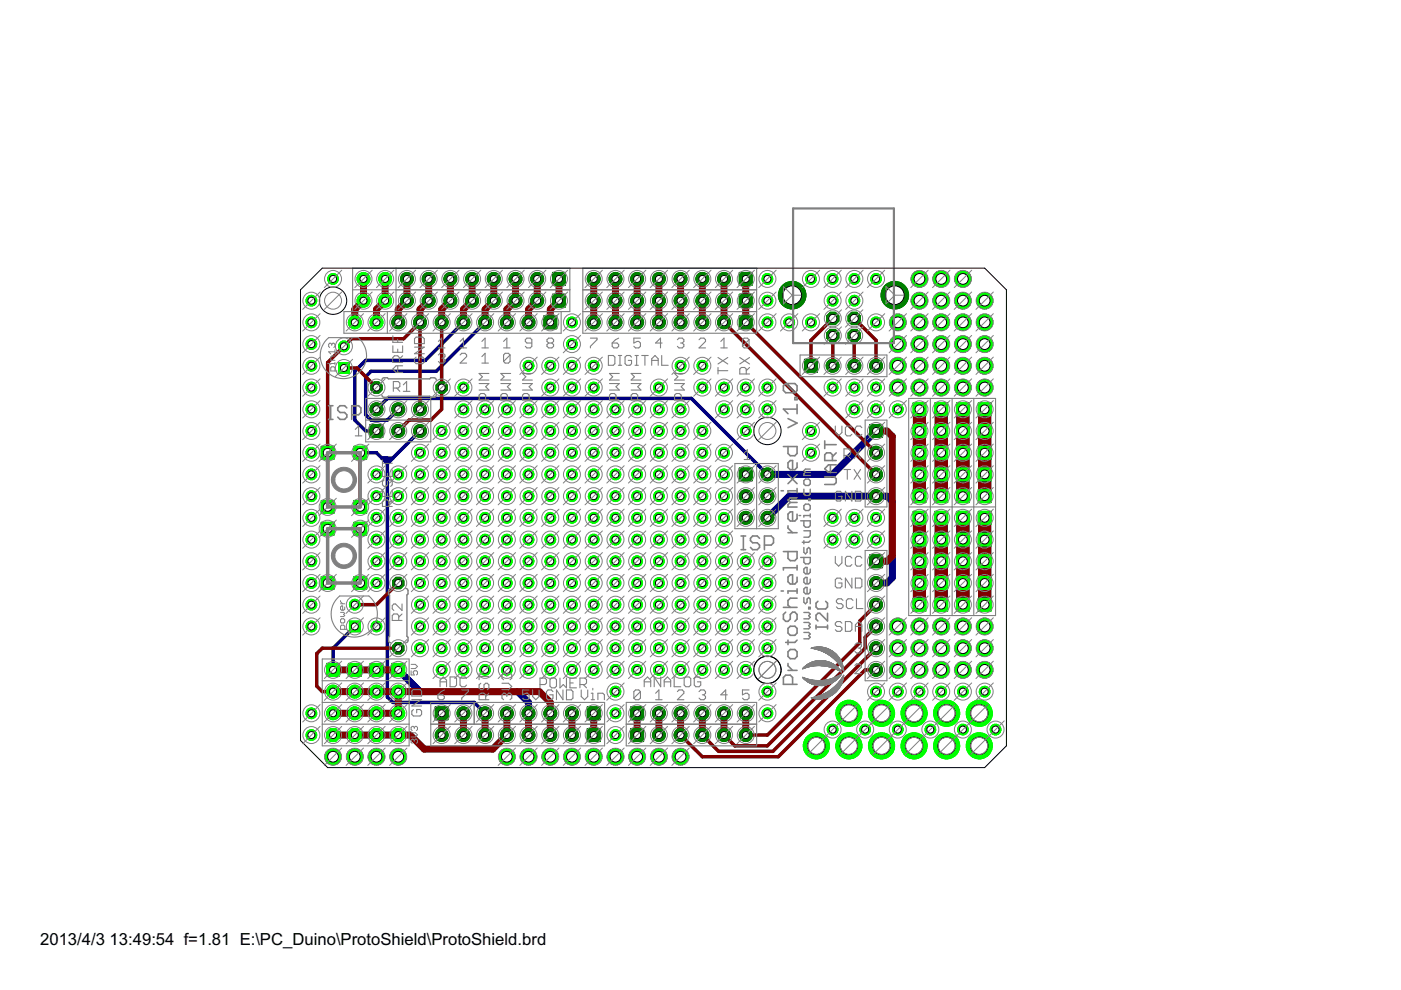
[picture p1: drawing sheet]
<svg xmlns="http://www.w3.org/2000/svg" width="297mm" height="210mm" viewBox="0 0 297 210" stroke-linecap="round" stroke-linejoin="round" font-family="sans-serif">
<defs><g id="words">
<g font-size="4">
<text x="8.5" y="200.4">2013/4/3</text>
<text x="23.2" y="200.4">13:49:54 f=1.81 E:\PC_Duino\ProtoShield\ProtoShield.brd</text>
</g>
</g></defs>
<path d="M185.7 91.4l-9.2 9.2h-13.8M162.7 109.8l4.6-4.6h20.7l1.2 1.1v16.2l-1.2 1.1h-2.3M84.4 142l4.6 4.6h20.8l2.3 2.3v2.3" fill="none" stroke="#000080" stroke-width="1.5"/>
<path d="M98.3 68.3l-8.1 8.1h-12.7l-2.3 2.3v10.4l2.3 2.3h2.3M102.8 68.3l-10.3 10.4h-13.8l-1.2 1.2v8l1.2 1.2h3.4l2.3-2.3M76.4 96h3.4l1.2 1.1M79.8 86.8l2.3-2.3h64.5l16.1 16.1M81 97.1h2.3l-1.2 1.2M81 97.1l1.1 1.2M82.1 97.1v50.7l1.2 1.1h17.2l2.3 2.3M89 91.4l-6.9 6.9M75.2 132.8l-4.6 4.6v4.6" fill="none" stroke="#000080" stroke-width=".74"/>
<path d="M194.9 86.8v18.4M199.6 86.8v18.4M204.2 86.8v18.4M208.8 86.8v18.4M194.9 109.8v18.4M199.6 109.8v18.4M204.2 109.8v18.4M208.8 109.8v18.4" fill="none" stroke="#000080" stroke-width="2.8"/>
<path d="M156.7 99.2h2.8v2.8h-2.8z" fill="#008000" stroke="#008000" stroke-width=".21"/>
<circle cx="158.1" cy="100.6" r=".74" fill="#fff" stroke="#000" stroke-width=".21"/>
<circle cx="158.1" cy="105.2" r="1.38" fill="#008000" stroke="#008000" stroke-width=".21"/>
<circle cx="158.1" cy="105.2" r=".74" fill="#fff" stroke="#000" stroke-width=".21"/>
<circle cx="158.1" cy="109.8" r="1.38" fill="#008000" stroke="#008000" stroke-width=".21"/>
<circle cx="158.1" cy="109.8" r=".74" fill="#fff" stroke="#000" stroke-width=".21"/>
<circle cx="162.7" cy="109.8" r="1.38" fill="#008000" stroke="#008000" stroke-width=".21"/>
<circle cx="162.7" cy="109.8" r=".74" fill="#fff" stroke="#000" stroke-width=".21"/>
<circle cx="162.7" cy="105.2" r="1.38" fill="#008000" stroke="#008000" stroke-width=".21"/>
<circle cx="162.7" cy="105.2" r=".74" fill="#fff" stroke="#000" stroke-width=".21"/>
<circle cx="162.7" cy="100.6" r="1.38" fill="#008000" stroke="#008000" stroke-width=".21"/>
<circle cx="162.7" cy="100.6" r=".74" fill="#fff" stroke="#000" stroke-width=".21"/>
<path d="M133.7 149.9h2.8v2.7h-2.8z" fill="#008000" stroke="#008000" stroke-width=".21"/>
<circle cx="135.1" cy="151.2" r=".74" fill="#fff" stroke="#000" stroke-width=".21"/>
<circle cx="139.7" cy="151.2" r="1.38" fill="#008000" stroke="#008000" stroke-width=".21"/>
<circle cx="139.7" cy="151.2" r=".74" fill="#fff" stroke="#000" stroke-width=".21"/>
<circle cx="144.3" cy="151.2" r="1.38" fill="#008000" stroke="#008000" stroke-width=".21"/>
<circle cx="144.3" cy="151.2" r=".74" fill="#fff" stroke="#000" stroke-width=".21"/>
<circle cx="148.9" cy="151.2" r="1.38" fill="#008000" stroke="#008000" stroke-width=".21"/>
<circle cx="148.9" cy="151.2" r=".74" fill="#fff" stroke="#000" stroke-width=".21"/>
<circle cx="153.5" cy="151.2" r="1.38" fill="#008000" stroke="#008000" stroke-width=".21"/>
<circle cx="153.5" cy="151.2" r=".74" fill="#fff" stroke="#000" stroke-width=".21"/>
<circle cx="158.1" cy="151.2" r="1.38" fill="#008000" stroke="#008000" stroke-width=".21"/>
<circle cx="158.1" cy="151.2" r=".74" fill="#fff" stroke="#000" stroke-width=".21"/>
<path d="M124.5 149.9h2.8v2.7h-2.8z" fill="#008000" stroke="#008000" stroke-width=".21"/>
<circle cx="125.9" cy="151.2" r=".74" fill="#fff" stroke="#000" stroke-width=".21"/>
<circle cx="121.3" cy="151.2" r="1.38" fill="#008000" stroke="#008000" stroke-width=".21"/>
<circle cx="121.3" cy="151.2" r=".74" fill="#fff" stroke="#000" stroke-width=".21"/>
<circle cx="116.7" cy="151.2" r="1.38" fill="#008000" stroke="#008000" stroke-width=".21"/>
<circle cx="116.7" cy="151.2" r=".74" fill="#fff" stroke="#000" stroke-width=".21"/>
<circle cx="112.1" cy="151.2" r="1.38" fill="#008000" stroke="#008000" stroke-width=".21"/>
<circle cx="112.1" cy="151.2" r=".74" fill="#fff" stroke="#000" stroke-width=".21"/>
<circle cx="107.5" cy="151.2" r="1.38" fill="#008000" stroke="#008000" stroke-width=".21"/>
<circle cx="107.5" cy="151.2" r=".74" fill="#fff" stroke="#000" stroke-width=".21"/>
<circle cx="102.8" cy="151.2" r="1.38" fill="#008000" stroke="#008000" stroke-width=".21"/>
<circle cx="102.8" cy="151.2" r=".74" fill="#fff" stroke="#000" stroke-width=".21"/>
<path d="M156.7 62.4h2.8v2.7h-2.8z" fill="#008000" stroke="#008000" stroke-width=".21"/>
<circle cx="158.1" cy="63.8" r=".74" fill="#fff" stroke="#000" stroke-width=".21"/>
<circle cx="153.5" cy="63.8" r="1.38" fill="#008000" stroke="#008000" stroke-width=".21"/>
<circle cx="153.5" cy="63.8" r=".74" fill="#fff" stroke="#000" stroke-width=".21"/>
<circle cx="148.9" cy="63.8" r="1.38" fill="#008000" stroke="#008000" stroke-width=".21"/>
<circle cx="148.9" cy="63.8" r=".74" fill="#fff" stroke="#000" stroke-width=".21"/>
<circle cx="144.3" cy="63.8" r="1.38" fill="#008000" stroke="#008000" stroke-width=".21"/>
<circle cx="144.3" cy="63.8" r=".74" fill="#fff" stroke="#000" stroke-width=".21"/>
<circle cx="139.7" cy="63.8" r="1.38" fill="#008000" stroke="#008000" stroke-width=".21"/>
<circle cx="139.7" cy="63.8" r=".74" fill="#fff" stroke="#000" stroke-width=".21"/>
<circle cx="135.1" cy="63.8" r="1.38" fill="#008000" stroke="#008000" stroke-width=".21"/>
<circle cx="135.1" cy="63.8" r=".74" fill="#fff" stroke="#000" stroke-width=".21"/>
<circle cx="130.5" cy="63.8" r="1.38" fill="#008000" stroke="#008000" stroke-width=".21"/>
<circle cx="130.5" cy="63.8" r=".74" fill="#fff" stroke="#000" stroke-width=".21"/>
<circle cx="125.9" cy="63.8" r="1.38" fill="#008000" stroke="#008000" stroke-width=".21"/>
<circle cx="125.9" cy="63.8" r=".74" fill="#fff" stroke="#000" stroke-width=".21"/>
<path d="M117.1 62.4h2.8v2.7h-2.8z" fill="#008000" stroke="#008000" stroke-width=".21"/>
<circle cx="118.5" cy="63.8" r=".74" fill="#fff" stroke="#000" stroke-width=".21"/>
<circle cx="113.9" cy="63.8" r="1.38" fill="#008000" stroke="#008000" stroke-width=".21"/>
<circle cx="113.9" cy="63.8" r=".74" fill="#fff" stroke="#000" stroke-width=".21"/>
<circle cx="109.3" cy="63.8" r="1.38" fill="#008000" stroke="#008000" stroke-width=".21"/>
<circle cx="109.3" cy="63.8" r=".74" fill="#fff" stroke="#000" stroke-width=".21"/>
<circle cx="104.7" cy="63.8" r="1.38" fill="#008000" stroke="#008000" stroke-width=".21"/>
<circle cx="104.7" cy="63.8" r=".74" fill="#fff" stroke="#000" stroke-width=".21"/>
<circle cx="100.1" cy="63.8" r="1.38" fill="#008000" stroke="#008000" stroke-width=".21"/>
<circle cx="100.1" cy="63.8" r=".74" fill="#fff" stroke="#000" stroke-width=".21"/>
<circle cx="95.5" cy="63.8" r="1.38" fill="#008000" stroke="#008000" stroke-width=".21"/>
<circle cx="95.5" cy="63.8" r=".74" fill="#fff" stroke="#000" stroke-width=".21"/>
<circle cx="90.9" cy="63.8" r="1.38" fill="#008000" stroke="#008000" stroke-width=".21"/>
<circle cx="90.9" cy="63.8" r=".74" fill="#fff" stroke="#000" stroke-width=".21"/>
<circle cx="86.3" cy="63.8" r="1.38" fill="#008000" stroke="#008000" stroke-width=".21"/>
<circle cx="86.3" cy="63.8" r=".74" fill="#fff" stroke="#000" stroke-width=".21"/>
<path d="M115.3 67h2.7v2.7h-2.7z" fill="#008000" stroke="#008000" stroke-width=".21"/>
<circle cx="116.7" cy="68.3" r=".74" fill="#fff" stroke="#000" stroke-width=".21"/>
<circle cx="112.1" cy="68.3" r="1.38" fill="#008000" stroke="#008000" stroke-width=".21"/>
<circle cx="112.1" cy="68.3" r=".74" fill="#fff" stroke="#000" stroke-width=".21"/>
<circle cx="107.5" cy="68.3" r="1.38" fill="#008000" stroke="#008000" stroke-width=".21"/>
<circle cx="107.5" cy="68.3" r=".74" fill="#fff" stroke="#000" stroke-width=".21"/>
<circle cx="102.8" cy="68.3" r="1.38" fill="#008000" stroke="#008000" stroke-width=".21"/>
<circle cx="102.8" cy="68.3" r=".74" fill="#fff" stroke="#000" stroke-width=".21"/>
<circle cx="98.3" cy="68.3" r="1.38" fill="#008000" stroke="#008000" stroke-width=".21"/>
<circle cx="98.3" cy="68.3" r=".74" fill="#fff" stroke="#000" stroke-width=".21"/>
<circle cx="93.6" cy="68.3" r="1.38" fill="#008000" stroke="#008000" stroke-width=".21"/>
<circle cx="93.6" cy="68.3" r=".74" fill="#fff" stroke="#000" stroke-width=".21"/>
<circle cx="89" cy="68.3" r="1.38" fill="#008000" stroke="#008000" stroke-width=".21"/>
<circle cx="89" cy="68.3" r=".74" fill="#fff" stroke="#000" stroke-width=".21"/>
<circle cx="84.4" cy="68.3" r="1.38" fill="#008000" stroke="#008000" stroke-width=".21"/>
<circle cx="84.4" cy="68.3" r=".74" fill="#fff" stroke="#000" stroke-width=".21"/>
<path d="M156.7 67h2.8v2.7h-2.8z" fill="#008000" stroke="#008000" stroke-width=".21"/>
<circle cx="158.1" cy="68.3" r=".74" fill="#fff" stroke="#000" stroke-width=".21"/>
<circle cx="153.5" cy="68.3" r="1.38" fill="#008000" stroke="#008000" stroke-width=".21"/>
<circle cx="153.5" cy="68.3" r=".74" fill="#fff" stroke="#000" stroke-width=".21"/>
<circle cx="148.9" cy="68.3" r="1.38" fill="#008000" stroke="#008000" stroke-width=".21"/>
<circle cx="148.9" cy="68.3" r=".74" fill="#fff" stroke="#000" stroke-width=".21"/>
<circle cx="144.3" cy="68.3" r="1.38" fill="#008000" stroke="#008000" stroke-width=".21"/>
<circle cx="144.3" cy="68.3" r=".74" fill="#fff" stroke="#000" stroke-width=".21"/>
<circle cx="139.7" cy="68.3" r="1.38" fill="#008000" stroke="#008000" stroke-width=".21"/>
<circle cx="139.7" cy="68.3" r=".74" fill="#fff" stroke="#000" stroke-width=".21"/>
<circle cx="135.1" cy="68.3" r="1.38" fill="#008000" stroke="#008000" stroke-width=".21"/>
<circle cx="135.1" cy="68.3" r=".74" fill="#fff" stroke="#000" stroke-width=".21"/>
<circle cx="130.5" cy="68.3" r="1.38" fill="#008000" stroke="#008000" stroke-width=".21"/>
<circle cx="130.5" cy="68.3" r=".74" fill="#fff" stroke="#000" stroke-width=".21"/>
<circle cx="125.9" cy="68.3" r="1.38" fill="#008000" stroke="#008000" stroke-width=".21"/>
<circle cx="125.9" cy="68.3" r=".74" fill="#fff" stroke="#000" stroke-width=".21"/>
<path d="M184.4 117.6h2.7v2.8h-2.7z" fill="#008000" stroke="#008000" stroke-width=".21"/>
<circle cx="185.7" cy="119" r=".74" fill="#fff" stroke="#000" stroke-width=".21"/>
<circle cx="185.7" cy="123.6" r="1.38" fill="#008000" stroke="#008000" stroke-width=".21"/>
<circle cx="185.7" cy="123.6" r=".74" fill="#fff" stroke="#000" stroke-width=".21"/>
<circle cx="185.7" cy="128.2" r="1.38" fill="#008000" stroke="#008000" stroke-width=".21"/>
<circle cx="185.7" cy="128.2" r=".74" fill="#fff" stroke="#000" stroke-width=".21"/>
<circle cx="185.7" cy="132.8" r="1.38" fill="#008000" stroke="#008000" stroke-width=".21"/>
<circle cx="185.7" cy="132.8" r=".74" fill="#fff" stroke="#000" stroke-width=".21"/>
<circle cx="185.7" cy="137.4" r="1.38" fill="#008000" stroke="#008000" stroke-width=".21"/>
<circle cx="185.7" cy="137.4" r=".74" fill="#fff" stroke="#000" stroke-width=".21"/>
<circle cx="185.7" cy="142" r="1.38" fill="#008000" stroke="#008000" stroke-width=".21"/>
<circle cx="185.7" cy="142" r=".74" fill="#fff" stroke="#000" stroke-width=".21"/>
<path d="M92.3 149.9h2.7v2.7h-2.7z" fill="#008000" stroke="#008000" stroke-width=".21"/>
<circle cx="93.6" cy="151.2" r=".74" fill="#fff" stroke="#000" stroke-width=".21"/>
<circle cx="98.3" cy="151.2" r="1.38" fill="#008000" stroke="#008000" stroke-width=".21"/>
<circle cx="98.3" cy="151.2" r=".74" fill="#fff" stroke="#000" stroke-width=".21"/>
<path d="M184.4 90h2.7v2.8h-2.7z" fill="#008000" stroke="#008000" stroke-width=".21"/>
<circle cx="185.7" cy="91.4" r=".74" fill="#fff" stroke="#000" stroke-width=".21"/>
<circle cx="185.7" cy="96" r="1.38" fill="#008000" stroke="#008000" stroke-width=".21"/>
<circle cx="185.7" cy="96" r=".74" fill="#fff" stroke="#000" stroke-width=".21"/>
<circle cx="185.7" cy="100.6" r="1.38" fill="#008000" stroke="#008000" stroke-width=".21"/>
<circle cx="185.7" cy="100.6" r=".74" fill="#fff" stroke="#000" stroke-width=".21"/>
<circle cx="185.7" cy="105.2" r="1.38" fill="#008000" stroke="#008000" stroke-width=".21"/>
<circle cx="185.7" cy="105.2" r=".74" fill="#fff" stroke="#000" stroke-width=".21"/>
<circle cx="79.8" cy="82.2" r="1.31" fill="#008000" stroke="#008000" stroke-width=".21"/>
<circle cx="79.8" cy="82.2" r=".74" fill="#fff" stroke="#000" stroke-width=".21"/>
<circle cx="93.6" cy="82.2" r="1.31" fill="#008000" stroke="#008000" stroke-width=".21"/>
<circle cx="93.6" cy="82.2" r=".74" fill="#fff" stroke="#000" stroke-width=".21"/>
<path d="M117.1 57.8h2.8v2.7h-2.8z" fill="#008000" stroke="#008000" stroke-width=".21"/>
<circle cx="118.5" cy="59.1" r=".74" fill="#fff" stroke="#000" stroke-width=".21"/>
<circle cx="113.9" cy="59.1" r="1.38" fill="#008000" stroke="#008000" stroke-width=".21"/>
<circle cx="113.9" cy="59.1" r=".74" fill="#fff" stroke="#000" stroke-width=".21"/>
<circle cx="109.3" cy="59.1" r="1.38" fill="#008000" stroke="#008000" stroke-width=".21"/>
<circle cx="109.3" cy="59.1" r=".74" fill="#fff" stroke="#000" stroke-width=".21"/>
<circle cx="104.7" cy="59.1" r="1.38" fill="#008000" stroke="#008000" stroke-width=".21"/>
<circle cx="104.7" cy="59.1" r=".74" fill="#fff" stroke="#000" stroke-width=".21"/>
<circle cx="100.1" cy="59.1" r="1.38" fill="#008000" stroke="#008000" stroke-width=".21"/>
<circle cx="100.1" cy="59.1" r=".74" fill="#fff" stroke="#000" stroke-width=".21"/>
<circle cx="95.5" cy="59.1" r="1.38" fill="#008000" stroke="#008000" stroke-width=".21"/>
<circle cx="95.5" cy="59.1" r=".74" fill="#fff" stroke="#000" stroke-width=".21"/>
<circle cx="90.9" cy="59.1" r="1.38" fill="#008000" stroke="#008000" stroke-width=".21"/>
<circle cx="90.9" cy="59.1" r=".74" fill="#fff" stroke="#000" stroke-width=".21"/>
<circle cx="86.3" cy="59.1" r="1.38" fill="#008000" stroke="#008000" stroke-width=".21"/>
<circle cx="86.3" cy="59.1" r=".74" fill="#fff" stroke="#000" stroke-width=".21"/>
<path d="M156.7 57.8h2.8v2.7h-2.8z" fill="#008000" stroke="#008000" stroke-width=".21"/>
<circle cx="158.1" cy="59.1" r=".74" fill="#fff" stroke="#000" stroke-width=".21"/>
<circle cx="153.5" cy="59.1" r="1.38" fill="#008000" stroke="#008000" stroke-width=".21"/>
<circle cx="153.5" cy="59.1" r=".74" fill="#fff" stroke="#000" stroke-width=".21"/>
<circle cx="148.9" cy="59.1" r="1.38" fill="#008000" stroke="#008000" stroke-width=".21"/>
<circle cx="148.9" cy="59.1" r=".74" fill="#fff" stroke="#000" stroke-width=".21"/>
<circle cx="144.3" cy="59.1" r="1.38" fill="#008000" stroke="#008000" stroke-width=".21"/>
<circle cx="144.3" cy="59.1" r=".74" fill="#fff" stroke="#000" stroke-width=".21"/>
<circle cx="139.7" cy="59.1" r="1.38" fill="#008000" stroke="#008000" stroke-width=".21"/>
<circle cx="139.7" cy="59.1" r=".74" fill="#fff" stroke="#000" stroke-width=".21"/>
<circle cx="135.1" cy="59.1" r="1.38" fill="#008000" stroke="#008000" stroke-width=".21"/>
<circle cx="135.1" cy="59.1" r=".74" fill="#fff" stroke="#000" stroke-width=".21"/>
<circle cx="130.5" cy="59.1" r="1.38" fill="#008000" stroke="#008000" stroke-width=".21"/>
<circle cx="130.5" cy="59.1" r=".74" fill="#fff" stroke="#000" stroke-width=".21"/>
<circle cx="125.9" cy="59.1" r="1.38" fill="#008000" stroke="#008000" stroke-width=".21"/>
<circle cx="125.9" cy="59.1" r=".74" fill="#fff" stroke="#000" stroke-width=".21"/>
<path d="M124.5 154.5h2.8v2.7h-2.8z" fill="#008000" stroke="#008000" stroke-width=".21"/>
<circle cx="125.9" cy="155.9" r=".74" fill="#fff" stroke="#000" stroke-width=".21"/>
<circle cx="121.3" cy="155.9" r="1.38" fill="#008000" stroke="#008000" stroke-width=".21"/>
<circle cx="121.3" cy="155.9" r=".74" fill="#fff" stroke="#000" stroke-width=".21"/>
<circle cx="116.7" cy="155.9" r="1.38" fill="#008000" stroke="#008000" stroke-width=".21"/>
<circle cx="116.7" cy="155.9" r=".74" fill="#fff" stroke="#000" stroke-width=".21"/>
<circle cx="112.1" cy="155.9" r="1.38" fill="#008000" stroke="#008000" stroke-width=".21"/>
<circle cx="112.1" cy="155.9" r=".74" fill="#fff" stroke="#000" stroke-width=".21"/>
<circle cx="107.5" cy="155.9" r="1.38" fill="#008000" stroke="#008000" stroke-width=".21"/>
<circle cx="107.5" cy="155.9" r=".74" fill="#fff" stroke="#000" stroke-width=".21"/>
<circle cx="102.8" cy="155.9" r="1.38" fill="#008000" stroke="#008000" stroke-width=".21"/>
<circle cx="102.8" cy="155.9" r=".74" fill="#fff" stroke="#000" stroke-width=".21"/>
<circle cx="98.3" cy="155.9" r="1.38" fill="#008000" stroke="#008000" stroke-width=".21"/>
<circle cx="98.3" cy="155.9" r=".74" fill="#fff" stroke="#000" stroke-width=".21"/>
<circle cx="93.6" cy="155.9" r="1.38" fill="#008000" stroke="#008000" stroke-width=".21"/>
<circle cx="93.6" cy="155.9" r=".74" fill="#fff" stroke="#000" stroke-width=".21"/>
<path d="M133.7 154.5h2.8v2.7h-2.8z" fill="#008000" stroke="#008000" stroke-width=".21"/>
<circle cx="135.1" cy="155.9" r=".74" fill="#fff" stroke="#000" stroke-width=".21"/>
<circle cx="139.7" cy="155.9" r="1.38" fill="#008000" stroke="#008000" stroke-width=".21"/>
<circle cx="139.7" cy="155.9" r=".74" fill="#fff" stroke="#000" stroke-width=".21"/>
<circle cx="144.3" cy="155.9" r="1.38" fill="#008000" stroke="#008000" stroke-width=".21"/>
<circle cx="144.3" cy="155.9" r=".74" fill="#fff" stroke="#000" stroke-width=".21"/>
<circle cx="148.9" cy="155.9" r="1.38" fill="#008000" stroke="#008000" stroke-width=".21"/>
<circle cx="148.9" cy="155.9" r=".74" fill="#fff" stroke="#000" stroke-width=".21"/>
<circle cx="153.5" cy="155.9" r="1.38" fill="#008000" stroke="#008000" stroke-width=".21"/>
<circle cx="153.5" cy="155.9" r=".74" fill="#fff" stroke="#000" stroke-width=".21"/>
<circle cx="158.1" cy="155.9" r="1.38" fill="#008000" stroke="#008000" stroke-width=".21"/>
<circle cx="158.1" cy="155.9" r=".74" fill="#fff" stroke="#000" stroke-width=".21"/>
<circle cx="84.4" cy="137.4" r="1.31" fill="#008000" stroke="#008000" stroke-width=".21"/>
<circle cx="84.4" cy="137.4" r=".74" fill="#fff" stroke="#000" stroke-width=".21"/>
<circle cx="84.4" cy="123.6" r="1.31" fill="#008000" stroke="#008000" stroke-width=".21"/>
<circle cx="84.4" cy="123.6" r=".74" fill="#fff" stroke="#000" stroke-width=".21"/>
<path d="M78.4 90h2.8v2.8h-2.8z" fill="#008000" stroke="#008000" stroke-width=".21"/>
<circle cx="79.8" cy="91.4" r=".74" fill="#fff" stroke="#000" stroke-width=".21"/>
<circle cx="84.4" cy="91.4" r="1.38" fill="#008000" stroke="#008000" stroke-width=".21"/>
<circle cx="84.4" cy="91.4" r=".74" fill="#fff" stroke="#000" stroke-width=".21"/>
<circle cx="89" cy="91.4" r="1.38" fill="#008000" stroke="#008000" stroke-width=".21"/>
<circle cx="89" cy="91.4" r=".74" fill="#fff" stroke="#000" stroke-width=".21"/>
<circle cx="89" cy="86.8" r="1.38" fill="#008000" stroke="#008000" stroke-width=".21"/>
<circle cx="89" cy="86.8" r=".74" fill="#fff" stroke="#000" stroke-width=".21"/>
<circle cx="84.4" cy="86.8" r="1.38" fill="#008000" stroke="#008000" stroke-width=".21"/>
<circle cx="84.4" cy="86.8" r=".74" fill="#fff" stroke="#000" stroke-width=".21"/>
<circle cx="79.8" cy="86.8" r="1.38" fill="#008000" stroke="#008000" stroke-width=".21"/>
<circle cx="79.8" cy="86.8" r=".74" fill="#fff" stroke="#000" stroke-width=".21"/>
<circle cx="176.6" cy="71.1" r="1.42" fill="#008000" stroke="#008000" stroke-width=".21"/>
<circle cx="176.6" cy="71.1" r=".87" fill="#fff" stroke="#000" stroke-width=".21"/>
<circle cx="181.1" cy="71.1" r="1.42" fill="#008000" stroke="#008000" stroke-width=".21"/>
<circle cx="181.1" cy="71.1" r=".87" fill="#fff" stroke="#000" stroke-width=".21"/>
<circle cx="181.1" cy="67.5" r="1.42" fill="#008000" stroke="#008000" stroke-width=".21"/>
<circle cx="181.1" cy="67.5" r=".87" fill="#fff" stroke="#000" stroke-width=".21"/>
<circle cx="176.6" cy="67.5" r="1.42" fill="#008000" stroke="#008000" stroke-width=".21"/>
<circle cx="176.6" cy="67.5" r=".87" fill="#fff" stroke="#000" stroke-width=".21"/>
<circle cx="189.7" cy="62.6" r="2.92" fill="#008000" stroke="#008000" stroke-width=".21"/>
<circle cx="189.7" cy="62.6" r="1.99" fill="#fff" stroke="#000" stroke-width=".21"/>
<circle cx="168" cy="62.6" r="2.92" fill="#008000" stroke="#008000" stroke-width=".21"/>
<circle cx="168" cy="62.6" r="1.99" fill="#fff" stroke="#000" stroke-width=".21"/>
<path d="M170.6 76.2h2.7v2.7h-2.7z" fill="#008000" stroke="#008000" stroke-width=".21"/>
<circle cx="171.9" cy="77.6" r=".74" fill="#fff" stroke="#000" stroke-width=".21"/>
<circle cx="176.5" cy="77.6" r="1.38" fill="#008000" stroke="#008000" stroke-width=".21"/>
<circle cx="176.5" cy="77.6" r=".74" fill="#fff" stroke="#000" stroke-width=".21"/>
<circle cx="181.1" cy="77.6" r="1.38" fill="#008000" stroke="#008000" stroke-width=".21"/>
<circle cx="181.1" cy="77.6" r=".74" fill="#fff" stroke="#000" stroke-width=".21"/>
<circle cx="185.7" cy="77.6" r="1.38" fill="#008000" stroke="#008000" stroke-width=".21"/>
<circle cx="185.7" cy="77.6" r=".74" fill="#fff" stroke="#000" stroke-width=".21"/>
<circle cx="148.9" cy="91.4" r="1.14" fill="#0f0" stroke="#0f0" stroke-width=".21"/>
<circle cx="148.9" cy="91.4" r=".74" fill="#fff" stroke="#000" stroke-width=".21"/>
<circle cx="148.9" cy="96" r="1.14" fill="#0f0" stroke="#0f0" stroke-width=".21"/>
<circle cx="148.9" cy="96" r=".74" fill="#fff" stroke="#000" stroke-width=".21"/>
<circle cx="144.3" cy="96" r="1.14" fill="#0f0" stroke="#0f0" stroke-width=".21"/>
<circle cx="144.3" cy="96" r=".74" fill="#fff" stroke="#000" stroke-width=".21"/>
<circle cx="139.7" cy="96" r="1.14" fill="#0f0" stroke="#0f0" stroke-width=".21"/>
<circle cx="139.7" cy="96" r=".74" fill="#fff" stroke="#000" stroke-width=".21"/>
<circle cx="135.1" cy="96" r="1.14" fill="#0f0" stroke="#0f0" stroke-width=".21"/>
<circle cx="135.1" cy="96" r=".74" fill="#fff" stroke="#000" stroke-width=".21"/>
<circle cx="130.5" cy="96" r="1.14" fill="#0f0" stroke="#0f0" stroke-width=".21"/>
<circle cx="130.5" cy="96" r=".74" fill="#fff" stroke="#000" stroke-width=".21"/>
<circle cx="125.9" cy="96" r="1.14" fill="#0f0" stroke="#0f0" stroke-width=".21"/>
<circle cx="125.9" cy="96" r=".74" fill="#fff" stroke="#000" stroke-width=".21"/>
<circle cx="121.3" cy="96" r="1.14" fill="#0f0" stroke="#0f0" stroke-width=".21"/>
<circle cx="121.3" cy="96" r=".74" fill="#fff" stroke="#000" stroke-width=".21"/>
<circle cx="116.7" cy="96" r="1.14" fill="#0f0" stroke="#0f0" stroke-width=".21"/>
<circle cx="116.7" cy="96" r=".74" fill="#fff" stroke="#000" stroke-width=".21"/>
<circle cx="112.1" cy="96" r="1.14" fill="#0f0" stroke="#0f0" stroke-width=".21"/>
<circle cx="112.1" cy="96" r=".74" fill="#fff" stroke="#000" stroke-width=".21"/>
<circle cx="107.5" cy="96" r="1.14" fill="#0f0" stroke="#0f0" stroke-width=".21"/>
<circle cx="107.5" cy="96" r=".74" fill="#fff" stroke="#000" stroke-width=".21"/>
<circle cx="102.8" cy="96" r="1.14" fill="#0f0" stroke="#0f0" stroke-width=".21"/>
<circle cx="102.8" cy="96" r=".74" fill="#fff" stroke="#000" stroke-width=".21"/>
<circle cx="98.3" cy="96" r="1.14" fill="#0f0" stroke="#0f0" stroke-width=".21"/>
<circle cx="98.3" cy="96" r=".74" fill="#fff" stroke="#000" stroke-width=".21"/>
<circle cx="93.6" cy="96" r="1.14" fill="#0f0" stroke="#0f0" stroke-width=".21"/>
<circle cx="93.6" cy="96" r=".74" fill="#fff" stroke="#000" stroke-width=".21"/>
<circle cx="93.6" cy="100.6" r="1.14" fill="#0f0" stroke="#0f0" stroke-width=".21"/>
<circle cx="93.6" cy="100.6" r=".74" fill="#fff" stroke="#000" stroke-width=".21"/>
<circle cx="98.3" cy="100.6" r="1.14" fill="#0f0" stroke="#0f0" stroke-width=".21"/>
<circle cx="98.3" cy="100.6" r=".74" fill="#fff" stroke="#000" stroke-width=".21"/>
<circle cx="102.8" cy="100.6" r="1.14" fill="#0f0" stroke="#0f0" stroke-width=".21"/>
<circle cx="102.8" cy="100.6" r=".74" fill="#fff" stroke="#000" stroke-width=".21"/>
<circle cx="107.5" cy="100.6" r="1.14" fill="#0f0" stroke="#0f0" stroke-width=".21"/>
<circle cx="107.5" cy="100.6" r=".74" fill="#fff" stroke="#000" stroke-width=".21"/>
<circle cx="112.1" cy="100.6" r="1.14" fill="#0f0" stroke="#0f0" stroke-width=".21"/>
<circle cx="112.1" cy="100.6" r=".74" fill="#fff" stroke="#000" stroke-width=".21"/>
<circle cx="116.7" cy="100.6" r="1.14" fill="#0f0" stroke="#0f0" stroke-width=".21"/>
<circle cx="116.7" cy="100.6" r=".74" fill="#fff" stroke="#000" stroke-width=".21"/>
<circle cx="121.3" cy="100.6" r="1.14" fill="#0f0" stroke="#0f0" stroke-width=".21"/>
<circle cx="121.3" cy="100.6" r=".74" fill="#fff" stroke="#000" stroke-width=".21"/>
<circle cx="125.9" cy="100.6" r="1.14" fill="#0f0" stroke="#0f0" stroke-width=".21"/>
<circle cx="125.9" cy="100.6" r=".74" fill="#fff" stroke="#000" stroke-width=".21"/>
<circle cx="130.5" cy="100.6" r="1.14" fill="#0f0" stroke="#0f0" stroke-width=".21"/>
<circle cx="130.5" cy="100.6" r=".74" fill="#fff" stroke="#000" stroke-width=".21"/>
<circle cx="135.1" cy="100.6" r="1.14" fill="#0f0" stroke="#0f0" stroke-width=".21"/>
<circle cx="135.1" cy="100.6" r=".74" fill="#fff" stroke="#000" stroke-width=".21"/>
<circle cx="139.7" cy="100.6" r="1.14" fill="#0f0" stroke="#0f0" stroke-width=".21"/>
<circle cx="139.7" cy="100.6" r=".74" fill="#fff" stroke="#000" stroke-width=".21"/>
<circle cx="144.3" cy="100.6" r="1.14" fill="#0f0" stroke="#0f0" stroke-width=".21"/>
<circle cx="144.3" cy="100.6" r=".74" fill="#fff" stroke="#000" stroke-width=".21"/>
<circle cx="148.9" cy="100.6" r="1.14" fill="#0f0" stroke="#0f0" stroke-width=".21"/>
<circle cx="148.9" cy="100.6" r=".74" fill="#fff" stroke="#000" stroke-width=".21"/>
<circle cx="148.9" cy="105.2" r="1.14" fill="#0f0" stroke="#0f0" stroke-width=".21"/>
<circle cx="148.9" cy="105.2" r=".74" fill="#fff" stroke="#000" stroke-width=".21"/>
<circle cx="144.3" cy="105.2" r="1.14" fill="#0f0" stroke="#0f0" stroke-width=".21"/>
<circle cx="144.3" cy="105.2" r=".74" fill="#fff" stroke="#000" stroke-width=".21"/>
<circle cx="139.7" cy="105.2" r="1.14" fill="#0f0" stroke="#0f0" stroke-width=".21"/>
<circle cx="139.7" cy="105.2" r=".74" fill="#fff" stroke="#000" stroke-width=".21"/>
<circle cx="135.1" cy="105.2" r="1.14" fill="#0f0" stroke="#0f0" stroke-width=".21"/>
<circle cx="135.1" cy="105.2" r=".74" fill="#fff" stroke="#000" stroke-width=".21"/>
<circle cx="130.5" cy="105.2" r="1.14" fill="#0f0" stroke="#0f0" stroke-width=".21"/>
<circle cx="130.5" cy="105.2" r=".74" fill="#fff" stroke="#000" stroke-width=".21"/>
<circle cx="125.9" cy="105.2" r="1.14" fill="#0f0" stroke="#0f0" stroke-width=".21"/>
<circle cx="125.9" cy="105.2" r=".74" fill="#fff" stroke="#000" stroke-width=".21"/>
<circle cx="121.3" cy="105.2" r="1.14" fill="#0f0" stroke="#0f0" stroke-width=".21"/>
<circle cx="121.3" cy="105.2" r=".74" fill="#fff" stroke="#000" stroke-width=".21"/>
<circle cx="116.7" cy="105.2" r="1.14" fill="#0f0" stroke="#0f0" stroke-width=".21"/>
<circle cx="116.7" cy="105.2" r=".74" fill="#fff" stroke="#000" stroke-width=".21"/>
<circle cx="112.1" cy="105.2" r="1.14" fill="#0f0" stroke="#0f0" stroke-width=".21"/>
<circle cx="112.1" cy="105.2" r=".74" fill="#fff" stroke="#000" stroke-width=".21"/>
<circle cx="107.5" cy="105.2" r="1.14" fill="#0f0" stroke="#0f0" stroke-width=".21"/>
<circle cx="107.5" cy="105.2" r=".74" fill="#fff" stroke="#000" stroke-width=".21"/>
<circle cx="102.8" cy="105.2" r="1.14" fill="#0f0" stroke="#0f0" stroke-width=".21"/>
<circle cx="102.8" cy="105.2" r=".74" fill="#fff" stroke="#000" stroke-width=".21"/>
<circle cx="98.3" cy="105.2" r="1.14" fill="#0f0" stroke="#0f0" stroke-width=".21"/>
<circle cx="98.3" cy="105.2" r=".74" fill="#fff" stroke="#000" stroke-width=".21"/>
<circle cx="93.6" cy="105.2" r="1.14" fill="#0f0" stroke="#0f0" stroke-width=".21"/>
<circle cx="93.6" cy="105.2" r=".74" fill="#fff" stroke="#000" stroke-width=".21"/>
<circle cx="93.6" cy="109.8" r="1.14" fill="#0f0" stroke="#0f0" stroke-width=".21"/>
<circle cx="93.6" cy="109.8" r=".74" fill="#fff" stroke="#000" stroke-width=".21"/>
<circle cx="98.3" cy="109.8" r="1.14" fill="#0f0" stroke="#0f0" stroke-width=".21"/>
<circle cx="98.3" cy="109.8" r=".74" fill="#fff" stroke="#000" stroke-width=".21"/>
<circle cx="102.8" cy="109.8" r="1.14" fill="#0f0" stroke="#0f0" stroke-width=".21"/>
<circle cx="102.8" cy="109.8" r=".74" fill="#fff" stroke="#000" stroke-width=".21"/>
<circle cx="107.5" cy="109.8" r="1.14" fill="#0f0" stroke="#0f0" stroke-width=".21"/>
<circle cx="107.5" cy="109.8" r=".74" fill="#fff" stroke="#000" stroke-width=".21"/>
<circle cx="112.1" cy="109.8" r="1.14" fill="#0f0" stroke="#0f0" stroke-width=".21"/>
<circle cx="112.1" cy="109.8" r=".74" fill="#fff" stroke="#000" stroke-width=".21"/>
<circle cx="116.7" cy="109.8" r="1.14" fill="#0f0" stroke="#0f0" stroke-width=".21"/>
<circle cx="116.7" cy="109.8" r=".74" fill="#fff" stroke="#000" stroke-width=".21"/>
<circle cx="121.3" cy="109.8" r="1.14" fill="#0f0" stroke="#0f0" stroke-width=".21"/>
<circle cx="121.3" cy="109.8" r=".74" fill="#fff" stroke="#000" stroke-width=".21"/>
<circle cx="125.9" cy="109.8" r="1.14" fill="#0f0" stroke="#0f0" stroke-width=".21"/>
<circle cx="125.9" cy="109.8" r=".74" fill="#fff" stroke="#000" stroke-width=".21"/>
<circle cx="130.5" cy="109.8" r="1.14" fill="#0f0" stroke="#0f0" stroke-width=".21"/>
<circle cx="130.5" cy="109.8" r=".74" fill="#fff" stroke="#000" stroke-width=".21"/>
<circle cx="135.1" cy="109.8" r="1.14" fill="#0f0" stroke="#0f0" stroke-width=".21"/>
<circle cx="135.1" cy="109.8" r=".74" fill="#fff" stroke="#000" stroke-width=".21"/>
<circle cx="139.7" cy="109.8" r="1.14" fill="#0f0" stroke="#0f0" stroke-width=".21"/>
<circle cx="139.7" cy="109.8" r=".74" fill="#fff" stroke="#000" stroke-width=".21"/>
<circle cx="144.3" cy="109.8" r="1.14" fill="#0f0" stroke="#0f0" stroke-width=".21"/>
<circle cx="144.3" cy="109.8" r=".74" fill="#fff" stroke="#000" stroke-width=".21"/>
<circle cx="148.9" cy="109.8" r="1.14" fill="#0f0" stroke="#0f0" stroke-width=".21"/>
<circle cx="148.9" cy="109.8" r=".74" fill="#fff" stroke="#000" stroke-width=".21"/>
<circle cx="148.9" cy="114.4" r="1.14" fill="#0f0" stroke="#0f0" stroke-width=".21"/>
<circle cx="148.9" cy="114.4" r=".74" fill="#fff" stroke="#000" stroke-width=".21"/>
<circle cx="144.3" cy="114.4" r="1.14" fill="#0f0" stroke="#0f0" stroke-width=".21"/>
<circle cx="144.3" cy="114.4" r=".74" fill="#fff" stroke="#000" stroke-width=".21"/>
<circle cx="139.7" cy="114.4" r="1.14" fill="#0f0" stroke="#0f0" stroke-width=".21"/>
<circle cx="139.7" cy="114.4" r=".74" fill="#fff" stroke="#000" stroke-width=".21"/>
<circle cx="135.1" cy="114.4" r="1.14" fill="#0f0" stroke="#0f0" stroke-width=".21"/>
<circle cx="135.1" cy="114.4" r=".74" fill="#fff" stroke="#000" stroke-width=".21"/>
<circle cx="130.5" cy="114.4" r="1.14" fill="#0f0" stroke="#0f0" stroke-width=".21"/>
<circle cx="130.5" cy="114.4" r=".74" fill="#fff" stroke="#000" stroke-width=".21"/>
<circle cx="125.9" cy="114.4" r="1.14" fill="#0f0" stroke="#0f0" stroke-width=".21"/>
<circle cx="125.9" cy="114.4" r=".74" fill="#fff" stroke="#000" stroke-width=".21"/>
<circle cx="121.3" cy="114.4" r="1.14" fill="#0f0" stroke="#0f0" stroke-width=".21"/>
<circle cx="121.3" cy="114.4" r=".74" fill="#fff" stroke="#000" stroke-width=".21"/>
<circle cx="116.7" cy="114.4" r="1.14" fill="#0f0" stroke="#0f0" stroke-width=".21"/>
<circle cx="116.7" cy="114.4" r=".74" fill="#fff" stroke="#000" stroke-width=".21"/>
<circle cx="112.1" cy="114.4" r="1.14" fill="#0f0" stroke="#0f0" stroke-width=".21"/>
<circle cx="112.1" cy="114.4" r=".74" fill="#fff" stroke="#000" stroke-width=".21"/>
<circle cx="107.5" cy="114.4" r="1.14" fill="#0f0" stroke="#0f0" stroke-width=".21"/>
<circle cx="107.5" cy="114.4" r=".74" fill="#fff" stroke="#000" stroke-width=".21"/>
<circle cx="102.8" cy="114.4" r="1.14" fill="#0f0" stroke="#0f0" stroke-width=".21"/>
<circle cx="102.8" cy="114.4" r=".74" fill="#fff" stroke="#000" stroke-width=".21"/>
<circle cx="98.3" cy="114.4" r="1.14" fill="#0f0" stroke="#0f0" stroke-width=".21"/>
<circle cx="98.3" cy="114.4" r=".74" fill="#fff" stroke="#000" stroke-width=".21"/>
<circle cx="93.6" cy="114.4" r="1.14" fill="#0f0" stroke="#0f0" stroke-width=".21"/>
<circle cx="93.6" cy="114.4" r=".74" fill="#fff" stroke="#000" stroke-width=".21"/>
<circle cx="93.6" cy="119" r="1.14" fill="#0f0" stroke="#0f0" stroke-width=".21"/>
<circle cx="93.6" cy="119" r=".74" fill="#fff" stroke="#000" stroke-width=".21"/>
<circle cx="98.3" cy="119" r="1.14" fill="#0f0" stroke="#0f0" stroke-width=".21"/>
<circle cx="98.3" cy="119" r=".74" fill="#fff" stroke="#000" stroke-width=".21"/>
<circle cx="102.8" cy="119" r="1.14" fill="#0f0" stroke="#0f0" stroke-width=".21"/>
<circle cx="102.8" cy="119" r=".74" fill="#fff" stroke="#000" stroke-width=".21"/>
<circle cx="107.5" cy="119" r="1.14" fill="#0f0" stroke="#0f0" stroke-width=".21"/>
<circle cx="107.5" cy="119" r=".74" fill="#fff" stroke="#000" stroke-width=".21"/>
<circle cx="112.1" cy="119" r="1.14" fill="#0f0" stroke="#0f0" stroke-width=".21"/>
<circle cx="112.1" cy="119" r=".74" fill="#fff" stroke="#000" stroke-width=".21"/>
<circle cx="116.7" cy="119" r="1.14" fill="#0f0" stroke="#0f0" stroke-width=".21"/>
<circle cx="116.7" cy="119" r=".74" fill="#fff" stroke="#000" stroke-width=".21"/>
<circle cx="121.3" cy="119" r="1.14" fill="#0f0" stroke="#0f0" stroke-width=".21"/>
<circle cx="121.3" cy="119" r=".74" fill="#fff" stroke="#000" stroke-width=".21"/>
<circle cx="125.9" cy="119" r="1.14" fill="#0f0" stroke="#0f0" stroke-width=".21"/>
<circle cx="125.9" cy="119" r=".74" fill="#fff" stroke="#000" stroke-width=".21"/>
<circle cx="130.5" cy="119" r="1.14" fill="#0f0" stroke="#0f0" stroke-width=".21"/>
<circle cx="130.5" cy="119" r=".74" fill="#fff" stroke="#000" stroke-width=".21"/>
<circle cx="135.1" cy="119" r="1.14" fill="#0f0" stroke="#0f0" stroke-width=".21"/>
<circle cx="135.1" cy="119" r=".74" fill="#fff" stroke="#000" stroke-width=".21"/>
<circle cx="139.7" cy="119" r="1.14" fill="#0f0" stroke="#0f0" stroke-width=".21"/>
<circle cx="139.7" cy="119" r=".74" fill="#fff" stroke="#000" stroke-width=".21"/>
<circle cx="144.3" cy="119" r="1.14" fill="#0f0" stroke="#0f0" stroke-width=".21"/>
<circle cx="144.3" cy="119" r=".74" fill="#fff" stroke="#000" stroke-width=".21"/>
<circle cx="148.9" cy="119" r="1.14" fill="#0f0" stroke="#0f0" stroke-width=".21"/>
<circle cx="148.9" cy="119" r=".74" fill="#fff" stroke="#000" stroke-width=".21"/>
<circle cx="93.6" cy="123.6" r="1.14" fill="#0f0" stroke="#0f0" stroke-width=".21"/>
<circle cx="93.6" cy="123.6" r=".74" fill="#fff" stroke="#000" stroke-width=".21"/>
<circle cx="98.3" cy="123.6" r="1.14" fill="#0f0" stroke="#0f0" stroke-width=".21"/>
<circle cx="98.3" cy="123.6" r=".74" fill="#fff" stroke="#000" stroke-width=".21"/>
<circle cx="102.8" cy="123.6" r="1.14" fill="#0f0" stroke="#0f0" stroke-width=".21"/>
<circle cx="102.8" cy="123.6" r=".74" fill="#fff" stroke="#000" stroke-width=".21"/>
<circle cx="107.5" cy="123.6" r="1.14" fill="#0f0" stroke="#0f0" stroke-width=".21"/>
<circle cx="107.5" cy="123.6" r=".74" fill="#fff" stroke="#000" stroke-width=".21"/>
<circle cx="112.1" cy="123.6" r="1.14" fill="#0f0" stroke="#0f0" stroke-width=".21"/>
<circle cx="112.1" cy="123.6" r=".74" fill="#fff" stroke="#000" stroke-width=".21"/>
<circle cx="116.7" cy="123.6" r="1.14" fill="#0f0" stroke="#0f0" stroke-width=".21"/>
<circle cx="116.7" cy="123.6" r=".74" fill="#fff" stroke="#000" stroke-width=".21"/>
<circle cx="121.3" cy="123.6" r="1.14" fill="#0f0" stroke="#0f0" stroke-width=".21"/>
<circle cx="121.3" cy="123.6" r=".74" fill="#fff" stroke="#000" stroke-width=".21"/>
<circle cx="125.9" cy="123.6" r="1.14" fill="#0f0" stroke="#0f0" stroke-width=".21"/>
<circle cx="125.9" cy="123.6" r=".74" fill="#fff" stroke="#000" stroke-width=".21"/>
<circle cx="130.5" cy="123.6" r="1.14" fill="#0f0" stroke="#0f0" stroke-width=".21"/>
<circle cx="130.5" cy="123.6" r=".74" fill="#fff" stroke="#000" stroke-width=".21"/>
<circle cx="135.1" cy="123.6" r="1.14" fill="#0f0" stroke="#0f0" stroke-width=".21"/>
<circle cx="135.1" cy="123.6" r=".74" fill="#fff" stroke="#000" stroke-width=".21"/>
<circle cx="139.7" cy="123.6" r="1.14" fill="#0f0" stroke="#0f0" stroke-width=".21"/>
<circle cx="139.7" cy="123.6" r=".74" fill="#fff" stroke="#000" stroke-width=".21"/>
<circle cx="144.3" cy="123.6" r="1.14" fill="#0f0" stroke="#0f0" stroke-width=".21"/>
<circle cx="144.3" cy="123.6" r=".74" fill="#fff" stroke="#000" stroke-width=".21"/>
<circle cx="148.9" cy="123.6" r="1.14" fill="#0f0" stroke="#0f0" stroke-width=".21"/>
<circle cx="148.9" cy="123.6" r=".74" fill="#fff" stroke="#000" stroke-width=".21"/>
<circle cx="148.9" cy="128.2" r="1.14" fill="#0f0" stroke="#0f0" stroke-width=".21"/>
<circle cx="148.9" cy="128.2" r=".74" fill="#fff" stroke="#000" stroke-width=".21"/>
<circle cx="144.3" cy="128.2" r="1.14" fill="#0f0" stroke="#0f0" stroke-width=".21"/>
<circle cx="144.3" cy="128.2" r=".74" fill="#fff" stroke="#000" stroke-width=".21"/>
<circle cx="139.7" cy="128.2" r="1.14" fill="#0f0" stroke="#0f0" stroke-width=".21"/>
<circle cx="139.7" cy="128.2" r=".74" fill="#fff" stroke="#000" stroke-width=".21"/>
<circle cx="135.1" cy="128.2" r="1.14" fill="#0f0" stroke="#0f0" stroke-width=".21"/>
<circle cx="135.1" cy="128.2" r=".74" fill="#fff" stroke="#000" stroke-width=".21"/>
<circle cx="130.5" cy="128.2" r="1.14" fill="#0f0" stroke="#0f0" stroke-width=".21"/>
<circle cx="130.5" cy="128.2" r=".74" fill="#fff" stroke="#000" stroke-width=".21"/>
<circle cx="125.9" cy="128.2" r="1.14" fill="#0f0" stroke="#0f0" stroke-width=".21"/>
<circle cx="125.9" cy="128.2" r=".74" fill="#fff" stroke="#000" stroke-width=".21"/>
<circle cx="121.3" cy="128.2" r="1.14" fill="#0f0" stroke="#0f0" stroke-width=".21"/>
<circle cx="121.3" cy="128.2" r=".74" fill="#fff" stroke="#000" stroke-width=".21"/>
<circle cx="116.7" cy="128.2" r="1.14" fill="#0f0" stroke="#0f0" stroke-width=".21"/>
<circle cx="116.7" cy="128.2" r=".74" fill="#fff" stroke="#000" stroke-width=".21"/>
<circle cx="112.1" cy="128.2" r="1.14" fill="#0f0" stroke="#0f0" stroke-width=".21"/>
<circle cx="112.1" cy="128.2" r=".74" fill="#fff" stroke="#000" stroke-width=".21"/>
<circle cx="107.5" cy="128.2" r="1.14" fill="#0f0" stroke="#0f0" stroke-width=".21"/>
<circle cx="107.5" cy="128.2" r=".74" fill="#fff" stroke="#000" stroke-width=".21"/>
<circle cx="102.8" cy="128.2" r="1.14" fill="#0f0" stroke="#0f0" stroke-width=".21"/>
<circle cx="102.8" cy="128.2" r=".74" fill="#fff" stroke="#000" stroke-width=".21"/>
<circle cx="98.3" cy="128.2" r="1.14" fill="#0f0" stroke="#0f0" stroke-width=".21"/>
<circle cx="98.3" cy="128.2" r=".74" fill="#fff" stroke="#000" stroke-width=".21"/>
<circle cx="93.6" cy="128.2" r="1.14" fill="#0f0" stroke="#0f0" stroke-width=".21"/>
<circle cx="93.6" cy="128.2" r=".74" fill="#fff" stroke="#000" stroke-width=".21"/>
<circle cx="93.6" cy="132.8" r="1.14" fill="#0f0" stroke="#0f0" stroke-width=".21"/>
<circle cx="93.6" cy="132.8" r=".74" fill="#fff" stroke="#000" stroke-width=".21"/>
<circle cx="98.3" cy="132.8" r="1.14" fill="#0f0" stroke="#0f0" stroke-width=".21"/>
<circle cx="98.3" cy="132.8" r=".74" fill="#fff" stroke="#000" stroke-width=".21"/>
<circle cx="102.8" cy="132.8" r="1.14" fill="#0f0" stroke="#0f0" stroke-width=".21"/>
<circle cx="102.8" cy="132.8" r=".74" fill="#fff" stroke="#000" stroke-width=".21"/>
<circle cx="107.5" cy="132.8" r="1.14" fill="#0f0" stroke="#0f0" stroke-width=".21"/>
<circle cx="107.5" cy="132.8" r=".74" fill="#fff" stroke="#000" stroke-width=".21"/>
<circle cx="112.1" cy="132.8" r="1.14" fill="#0f0" stroke="#0f0" stroke-width=".21"/>
<circle cx="112.1" cy="132.8" r=".74" fill="#fff" stroke="#000" stroke-width=".21"/>
<circle cx="116.7" cy="132.8" r="1.14" fill="#0f0" stroke="#0f0" stroke-width=".21"/>
<circle cx="116.7" cy="132.8" r=".74" fill="#fff" stroke="#000" stroke-width=".21"/>
<circle cx="121.3" cy="132.8" r="1.14" fill="#0f0" stroke="#0f0" stroke-width=".21"/>
<circle cx="121.3" cy="132.8" r=".74" fill="#fff" stroke="#000" stroke-width=".21"/>
<circle cx="125.9" cy="132.8" r="1.14" fill="#0f0" stroke="#0f0" stroke-width=".21"/>
<circle cx="125.9" cy="132.8" r=".74" fill="#fff" stroke="#000" stroke-width=".21"/>
<circle cx="130.5" cy="132.8" r="1.14" fill="#0f0" stroke="#0f0" stroke-width=".21"/>
<circle cx="130.5" cy="132.8" r=".74" fill="#fff" stroke="#000" stroke-width=".21"/>
<circle cx="135.1" cy="132.8" r="1.14" fill="#0f0" stroke="#0f0" stroke-width=".21"/>
<circle cx="135.1" cy="132.8" r=".74" fill="#fff" stroke="#000" stroke-width=".21"/>
<circle cx="139.7" cy="132.8" r="1.14" fill="#0f0" stroke="#0f0" stroke-width=".21"/>
<circle cx="139.7" cy="132.8" r=".74" fill="#fff" stroke="#000" stroke-width=".21"/>
<circle cx="144.3" cy="132.8" r="1.14" fill="#0f0" stroke="#0f0" stroke-width=".21"/>
<circle cx="144.3" cy="132.8" r=".74" fill="#fff" stroke="#000" stroke-width=".21"/>
<circle cx="148.9" cy="132.8" r="1.14" fill="#0f0" stroke="#0f0" stroke-width=".21"/>
<circle cx="148.9" cy="132.8" r=".74" fill="#fff" stroke="#000" stroke-width=".21"/>
<circle cx="148.9" cy="137.4" r="1.14" fill="#0f0" stroke="#0f0" stroke-width=".21"/>
<circle cx="148.9" cy="137.4" r=".74" fill="#fff" stroke="#000" stroke-width=".21"/>
<circle cx="139.7" cy="137.4" r="1.14" fill="#0f0" stroke="#0f0" stroke-width=".21"/>
<circle cx="139.7" cy="137.4" r=".74" fill="#fff" stroke="#000" stroke-width=".21"/>
<circle cx="135.1" cy="137.4" r="1.14" fill="#0f0" stroke="#0f0" stroke-width=".21"/>
<circle cx="135.1" cy="137.4" r=".74" fill="#fff" stroke="#000" stroke-width=".21"/>
<circle cx="130.5" cy="137.4" r="1.14" fill="#0f0" stroke="#0f0" stroke-width=".21"/>
<circle cx="130.5" cy="137.4" r=".74" fill="#fff" stroke="#000" stroke-width=".21"/>
<circle cx="125.9" cy="137.4" r="1.14" fill="#0f0" stroke="#0f0" stroke-width=".21"/>
<circle cx="125.9" cy="137.4" r=".74" fill="#fff" stroke="#000" stroke-width=".21"/>
<circle cx="121.3" cy="137.4" r="1.14" fill="#0f0" stroke="#0f0" stroke-width=".21"/>
<circle cx="121.3" cy="137.4" r=".74" fill="#fff" stroke="#000" stroke-width=".21"/>
<circle cx="116.7" cy="137.4" r="1.14" fill="#0f0" stroke="#0f0" stroke-width=".21"/>
<circle cx="116.7" cy="137.4" r=".74" fill="#fff" stroke="#000" stroke-width=".21"/>
<circle cx="112.1" cy="137.4" r="1.14" fill="#0f0" stroke="#0f0" stroke-width=".21"/>
<circle cx="112.1" cy="137.4" r=".74" fill="#fff" stroke="#000" stroke-width=".21"/>
<circle cx="107.5" cy="137.4" r="1.14" fill="#0f0" stroke="#0f0" stroke-width=".21"/>
<circle cx="107.5" cy="137.4" r=".74" fill="#fff" stroke="#000" stroke-width=".21"/>
<circle cx="102.8" cy="137.4" r="1.14" fill="#0f0" stroke="#0f0" stroke-width=".21"/>
<circle cx="102.8" cy="137.4" r=".74" fill="#fff" stroke="#000" stroke-width=".21"/>
<circle cx="98.3" cy="137.4" r="1.14" fill="#0f0" stroke="#0f0" stroke-width=".21"/>
<circle cx="98.3" cy="137.4" r=".74" fill="#fff" stroke="#000" stroke-width=".21"/>
<path d="M71.8 76.9h2.3v2.3h-2.3z" fill="#0f0" stroke="#0f0" stroke-width=".21"/>
<circle cx="72.9" cy="78" r=".74" fill="#fff" stroke="#000" stroke-width=".21"/>
<circle cx="72.9" cy="73.4" r="1.14" fill="#0f0" stroke="#0f0" stroke-width=".21"/>
<circle cx="72.9" cy="73.4" r=".74" fill="#fff" stroke="#000" stroke-width=".21"/>
<path d="M68.1 94.6h2.7v2.8h-2.7z" fill="#0f0" stroke="#0f0" stroke-width=".21"/>
<circle cx="69.5" cy="96" r=".93" fill="#fff" stroke="#000" stroke-width=".21"/>
<path d="M68.1 106.1h2.7v2.8h-2.7z" fill="#0f0" stroke="#0f0" stroke-width=".21"/>
<circle cx="69.5" cy="107.5" r=".93" fill="#fff" stroke="#000" stroke-width=".21"/>
<path d="M75 94.6h2.7v2.8h-2.7z" fill="#0f0" stroke="#0f0" stroke-width=".21"/>
<circle cx="76.4" cy="96" r=".93" fill="#fff" stroke="#000" stroke-width=".21"/>
<path d="M75 106.1h2.7v2.8h-2.7z" fill="#0f0" stroke="#0f0" stroke-width=".21"/>
<circle cx="76.4" cy="107.5" r=".93" fill="#fff" stroke="#000" stroke-width=".21"/>
<path d="M83.1 140.7h2.7v2.7h-2.7z" fill="#0f0" stroke="#0f0" stroke-width=".21"/>
<circle cx="84.4" cy="142" r=".74" fill="#fff" stroke="#000" stroke-width=".21"/>
<path d="M78.4 140.7h2.8v2.7h-2.8z" fill="#0f0" stroke="#0f0" stroke-width=".21"/>
<circle cx="79.8" cy="142" r=".74" fill="#fff" stroke="#000" stroke-width=".21"/>
<path d="M73.9 140.7h2.7v2.7h-2.7z" fill="#0f0" stroke="#0f0" stroke-width=".21"/>
<circle cx="75.2" cy="142" r=".74" fill="#fff" stroke="#000" stroke-width=".21"/>
<path d="M69.2 140.7h2.8v2.7h-2.8z" fill="#0f0" stroke="#0f0" stroke-width=".21"/>
<circle cx="70.6" cy="142" r=".74" fill="#fff" stroke="#000" stroke-width=".21"/>
<path d="M74.1 131.7h2.3v2.3h-2.3z" fill="#0f0" stroke="#0f0" stroke-width=".21"/>
<circle cx="75.2" cy="132.8" r=".74" fill="#fff" stroke="#000" stroke-width=".21"/>
<circle cx="84.4" cy="146.6" r="1.38" fill="#0f0" stroke="#0f0" stroke-width=".21"/>
<circle cx="84.4" cy="146.6" r=".74" fill="#fff" stroke="#000" stroke-width=".21"/>
<circle cx="79.8" cy="146.6" r="1.38" fill="#0f0" stroke="#0f0" stroke-width=".21"/>
<circle cx="79.8" cy="146.6" r=".74" fill="#fff" stroke="#000" stroke-width=".21"/>
<circle cx="75.2" cy="146.6" r="1.38" fill="#0f0" stroke="#0f0" stroke-width=".21"/>
<circle cx="75.2" cy="146.6" r=".74" fill="#fff" stroke="#000" stroke-width=".21"/>
<circle cx="70.6" cy="146.6" r="1.38" fill="#0f0" stroke="#0f0" stroke-width=".21"/>
<circle cx="70.6" cy="146.6" r=".74" fill="#fff" stroke="#000" stroke-width=".21"/>
<circle cx="70.6" cy="151.2" r="1.38" fill="#0f0" stroke="#0f0" stroke-width=".21"/>
<circle cx="70.6" cy="151.2" r=".74" fill="#fff" stroke="#000" stroke-width=".21"/>
<circle cx="75.2" cy="151.2" r="1.38" fill="#0f0" stroke="#0f0" stroke-width=".21"/>
<circle cx="75.2" cy="151.2" r=".74" fill="#fff" stroke="#000" stroke-width=".21"/>
<circle cx="79.8" cy="151.2" r="1.38" fill="#0f0" stroke="#0f0" stroke-width=".21"/>
<circle cx="79.8" cy="151.2" r=".74" fill="#fff" stroke="#000" stroke-width=".21"/>
<circle cx="84.4" cy="151.2" r="1.38" fill="#0f0" stroke="#0f0" stroke-width=".21"/>
<circle cx="84.4" cy="151.2" r=".74" fill="#fff" stroke="#000" stroke-width=".21"/>
<circle cx="84.4" cy="155.9" r="1.49" fill="#0f0" stroke="#0f0" stroke-width=".21"/>
<circle cx="84.4" cy="155.9" r=".74" fill="#fff" stroke="#000" stroke-width=".21"/>
<circle cx="79.8" cy="155.9" r="1.49" fill="#0f0" stroke="#0f0" stroke-width=".21"/>
<circle cx="79.8" cy="155.9" r=".74" fill="#fff" stroke="#000" stroke-width=".21"/>
<circle cx="75.2" cy="155.9" r="1.49" fill="#0f0" stroke="#0f0" stroke-width=".21"/>
<circle cx="75.2" cy="155.9" r=".74" fill="#fff" stroke="#000" stroke-width=".21"/>
<circle cx="70.6" cy="155.9" r="1.49" fill="#0f0" stroke="#0f0" stroke-width=".21"/>
<circle cx="70.6" cy="155.9" r=".74" fill="#fff" stroke="#000" stroke-width=".21"/>
<circle cx="75.2" cy="128.2" r="1.14" fill="#0f0" stroke="#0f0" stroke-width=".21"/>
<circle cx="75.2" cy="128.2" r=".74" fill="#fff" stroke="#000" stroke-width=".21"/>
<circle cx="98.3" cy="82.2" r="1.14" fill="#0f0" stroke="#0f0" stroke-width=".21"/>
<circle cx="98.3" cy="82.2" r=".74" fill="#fff" stroke="#000" stroke-width=".21"/>
<circle cx="102.8" cy="86.8" r="1.14" fill="#0f0" stroke="#0f0" stroke-width=".21"/>
<circle cx="102.8" cy="86.8" r=".74" fill="#fff" stroke="#000" stroke-width=".21"/>
<circle cx="102.8" cy="91.4" r="1.14" fill="#0f0" stroke="#0f0" stroke-width=".21"/>
<circle cx="102.8" cy="91.4" r=".74" fill="#fff" stroke="#000" stroke-width=".21"/>
<circle cx="107.5" cy="86.8" r="1.14" fill="#0f0" stroke="#0f0" stroke-width=".21"/>
<circle cx="107.5" cy="86.8" r=".74" fill="#fff" stroke="#000" stroke-width=".21"/>
<circle cx="107.5" cy="91.4" r="1.14" fill="#0f0" stroke="#0f0" stroke-width=".21"/>
<circle cx="107.5" cy="91.4" r=".74" fill="#fff" stroke="#000" stroke-width=".21"/>
<circle cx="112.1" cy="86.8" r="1.14" fill="#0f0" stroke="#0f0" stroke-width=".21"/>
<circle cx="112.1" cy="86.8" r=".74" fill="#fff" stroke="#000" stroke-width=".21"/>
<circle cx="112.1" cy="91.4" r="1.14" fill="#0f0" stroke="#0f0" stroke-width=".21"/>
<circle cx="112.1" cy="91.4" r=".74" fill="#fff" stroke="#000" stroke-width=".21"/>
<circle cx="121.3" cy="68.3" r="1.14" fill="#0f0" stroke="#0f0" stroke-width=".21"/>
<circle cx="121.3" cy="68.3" r=".74" fill="#fff" stroke="#000" stroke-width=".21"/>
<circle cx="125.9" cy="77.6" r="1.14" fill="#0f0" stroke="#0f0" stroke-width=".21"/>
<circle cx="125.9" cy="77.6" r=".74" fill="#fff" stroke="#000" stroke-width=".21"/>
<circle cx="130.5" cy="86.8" r="1.14" fill="#0f0" stroke="#0f0" stroke-width=".21"/>
<circle cx="130.5" cy="86.8" r=".74" fill="#fff" stroke="#000" stroke-width=".21"/>
<circle cx="130.5" cy="91.4" r="1.14" fill="#0f0" stroke="#0f0" stroke-width=".21"/>
<circle cx="130.5" cy="91.4" r=".74" fill="#fff" stroke="#000" stroke-width=".21"/>
<circle cx="135.1" cy="86.8" r="1.14" fill="#0f0" stroke="#0f0" stroke-width=".21"/>
<circle cx="135.1" cy="86.8" r=".74" fill="#fff" stroke="#000" stroke-width=".21"/>
<circle cx="135.1" cy="91.4" r="1.14" fill="#0f0" stroke="#0f0" stroke-width=".21"/>
<circle cx="135.1" cy="91.4" r=".74" fill="#fff" stroke="#000" stroke-width=".21"/>
<circle cx="144.3" cy="86.8" r="1.14" fill="#0f0" stroke="#0f0" stroke-width=".21"/>
<circle cx="144.3" cy="86.8" r=".74" fill="#fff" stroke="#000" stroke-width=".21"/>
<circle cx="144.3" cy="91.4" r="1.14" fill="#0f0" stroke="#0f0" stroke-width=".21"/>
<circle cx="144.3" cy="91.4" r=".74" fill="#fff" stroke="#000" stroke-width=".21"/>
<circle cx="144.3" cy="137.4" r="1.14" fill="#0f0" stroke="#0f0" stroke-width=".21"/>
<circle cx="144.3" cy="137.4" r=".74" fill="#fff" stroke="#000" stroke-width=".21"/>
<circle cx="98.3" cy="86.8" r="1.14" fill="#0f0" stroke="#0f0" stroke-width=".21"/>
<circle cx="98.3" cy="86.8" r=".74" fill="#fff" stroke="#000" stroke-width=".21"/>
<circle cx="98.3" cy="91.4" r="1.14" fill="#0f0" stroke="#0f0" stroke-width=".21"/>
<circle cx="98.3" cy="91.4" r=".74" fill="#fff" stroke="#000" stroke-width=".21"/>
<circle cx="116.7" cy="82.2" r="1.14" fill="#0f0" stroke="#0f0" stroke-width=".21"/>
<circle cx="116.7" cy="82.2" r=".74" fill="#fff" stroke="#000" stroke-width=".21"/>
<circle cx="116.7" cy="77.6" r="1.14" fill="#0f0" stroke="#0f0" stroke-width=".21"/>
<circle cx="116.7" cy="77.6" r=".74" fill="#fff" stroke="#000" stroke-width=".21"/>
<circle cx="112.1" cy="77.6" r="1.14" fill="#0f0" stroke="#0f0" stroke-width=".21"/>
<circle cx="112.1" cy="77.6" r=".74" fill="#fff" stroke="#000" stroke-width=".21"/>
<circle cx="121.3" cy="73" r="1.14" fill="#0f0" stroke="#0f0" stroke-width=".21"/>
<circle cx="121.3" cy="73" r=".74" fill="#fff" stroke="#000" stroke-width=".21"/>
<circle cx="125.9" cy="82.2" r="1.14" fill="#0f0" stroke="#0f0" stroke-width=".21"/>
<circle cx="125.9" cy="82.2" r=".74" fill="#fff" stroke="#000" stroke-width=".21"/>
<circle cx="139.7" cy="91.4" r="1.14" fill="#0f0" stroke="#0f0" stroke-width=".21"/>
<circle cx="139.7" cy="91.4" r=".74" fill="#fff" stroke="#000" stroke-width=".21"/>
<circle cx="162.7" cy="82.2" r="1.14" fill="#0f0" stroke="#0f0" stroke-width=".21"/>
<circle cx="162.7" cy="82.2" r=".74" fill="#fff" stroke="#000" stroke-width=".21"/>
<circle cx="144.3" cy="142" r="1.14" fill="#0f0" stroke="#0f0" stroke-width=".21"/>
<circle cx="144.3" cy="142" r=".74" fill="#fff" stroke="#000" stroke-width=".21"/>
<circle cx="116.7" cy="86.8" r="1.14" fill="#0f0" stroke="#0f0" stroke-width=".21"/>
<circle cx="116.7" cy="86.8" r=".74" fill="#fff" stroke="#000" stroke-width=".21"/>
<circle cx="116.7" cy="91.4" r="1.14" fill="#0f0" stroke="#0f0" stroke-width=".21"/>
<circle cx="116.7" cy="91.4" r=".74" fill="#fff" stroke="#000" stroke-width=".21"/>
<circle cx="121.3" cy="77.6" r="1.14" fill="#0f0" stroke="#0f0" stroke-width=".21"/>
<circle cx="121.3" cy="77.6" r=".74" fill="#fff" stroke="#000" stroke-width=".21"/>
<circle cx="125.9" cy="86.8" r="1.14" fill="#0f0" stroke="#0f0" stroke-width=".21"/>
<circle cx="125.9" cy="86.8" r=".74" fill="#fff" stroke="#000" stroke-width=".21"/>
<circle cx="125.9" cy="91.4" r="1.14" fill="#0f0" stroke="#0f0" stroke-width=".21"/>
<circle cx="125.9" cy="91.4" r=".74" fill="#fff" stroke="#000" stroke-width=".21"/>
<circle cx="139.7" cy="86.8" r="1.14" fill="#0f0" stroke="#0f0" stroke-width=".21"/>
<circle cx="139.7" cy="86.8" r=".74" fill="#fff" stroke="#000" stroke-width=".21"/>
<circle cx="130.5" cy="155.9" r="1.14" fill="#0f0" stroke="#0f0" stroke-width=".21"/>
<circle cx="130.5" cy="155.9" r=".74" fill="#fff" stroke="#000" stroke-width=".21"/>
<circle cx="121.3" cy="82.2" r="1.14" fill="#0f0" stroke="#0f0" stroke-width=".21"/>
<circle cx="121.3" cy="82.2" r=".74" fill="#fff" stroke="#000" stroke-width=".21"/>
<circle cx="139.7" cy="82.2" r="1.14" fill="#0f0" stroke="#0f0" stroke-width=".21"/>
<circle cx="139.7" cy="82.2" r=".74" fill="#fff" stroke="#000" stroke-width=".21"/>
<circle cx="130.5" cy="151.2" r="1.14" fill="#0f0" stroke="#0f0" stroke-width=".21"/>
<circle cx="130.5" cy="151.2" r=".74" fill="#fff" stroke="#000" stroke-width=".21"/>
<circle cx="121.3" cy="86.8" r="1.14" fill="#0f0" stroke="#0f0" stroke-width=".21"/>
<circle cx="121.3" cy="86.8" r=".74" fill="#fff" stroke="#000" stroke-width=".21"/>
<circle cx="121.3" cy="91.4" r="1.14" fill="#0f0" stroke="#0f0" stroke-width=".21"/>
<circle cx="121.3" cy="91.4" r=".74" fill="#fff" stroke="#000" stroke-width=".21"/>
<circle cx="144.3" cy="77.6" r="1.14" fill="#0f0" stroke="#0f0" stroke-width=".21"/>
<circle cx="144.3" cy="77.6" r=".74" fill="#fff" stroke="#000" stroke-width=".21"/>
<circle cx="139.7" cy="142" r="1.14" fill="#0f0" stroke="#0f0" stroke-width=".21"/>
<circle cx="139.7" cy="142" r=".74" fill="#fff" stroke="#000" stroke-width=".21"/>
<circle cx="148.9" cy="77.6" r="1.14" fill="#0f0" stroke="#0f0" stroke-width=".21"/>
<circle cx="148.9" cy="77.6" r=".74" fill="#fff" stroke="#000" stroke-width=".21"/>
<circle cx="135.1" cy="142" r="1.14" fill="#0f0" stroke="#0f0" stroke-width=".21"/>
<circle cx="135.1" cy="142" r=".74" fill="#fff" stroke="#000" stroke-width=".21"/>
<circle cx="148.9" cy="82.2" r="1.14" fill="#0f0" stroke="#0f0" stroke-width=".21"/>
<circle cx="148.9" cy="82.2" r=".74" fill="#fff" stroke="#000" stroke-width=".21"/>
<circle cx="130.5" cy="146.6" r="1.14" fill="#0f0" stroke="#0f0" stroke-width=".21"/>
<circle cx="130.5" cy="146.6" r=".74" fill="#fff" stroke="#000" stroke-width=".21"/>
<circle cx="153.5" cy="86.8" r="1.14" fill="#0f0" stroke="#0f0" stroke-width=".21"/>
<circle cx="153.5" cy="86.8" r=".74" fill="#fff" stroke="#000" stroke-width=".21"/>
<circle cx="130.5" cy="142" r="1.14" fill="#0f0" stroke="#0f0" stroke-width=".21"/>
<circle cx="130.5" cy="142" r=".74" fill="#fff" stroke="#000" stroke-width=".21"/>
<circle cx="153.5" cy="82.2" r="1.14" fill="#0f0" stroke="#0f0" stroke-width=".21"/>
<circle cx="153.5" cy="82.2" r=".74" fill="#fff" stroke="#000" stroke-width=".21"/>
<circle cx="125.9" cy="142" r="1.14" fill="#0f0" stroke="#0f0" stroke-width=".21"/>
<circle cx="125.9" cy="142" r=".74" fill="#fff" stroke="#000" stroke-width=".21"/>
<circle cx="112.1" cy="142" r="1.14" fill="#0f0" stroke="#0f0" stroke-width=".21"/>
<circle cx="112.1" cy="142" r=".74" fill="#fff" stroke="#000" stroke-width=".21"/>
<circle cx="158.1" cy="82.2" r="1.14" fill="#0f0" stroke="#0f0" stroke-width=".21"/>
<circle cx="158.1" cy="82.2" r=".74" fill="#fff" stroke="#000" stroke-width=".21"/>
<circle cx="158.1" cy="86.8" r="1.14" fill="#0f0" stroke="#0f0" stroke-width=".21"/>
<circle cx="158.1" cy="86.8" r=".74" fill="#fff" stroke="#000" stroke-width=".21"/>
<circle cx="162.7" cy="137.4" r="1.14" fill="#0f0" stroke="#0f0" stroke-width=".21"/>
<circle cx="162.7" cy="137.4" r=".74" fill="#fff" stroke="#000" stroke-width=".21"/>
<circle cx="158.1" cy="142" r="1.14" fill="#0f0" stroke="#0f0" stroke-width=".21"/>
<circle cx="158.1" cy="142" r=".74" fill="#fff" stroke="#000" stroke-width=".21"/>
<circle cx="153.5" cy="96" r="1.14" fill="#0f0" stroke="#0f0" stroke-width=".21"/>
<circle cx="153.5" cy="96" r=".74" fill="#fff" stroke="#000" stroke-width=".21"/>
<circle cx="158.1" cy="137.4" r="1.14" fill="#0f0" stroke="#0f0" stroke-width=".21"/>
<circle cx="158.1" cy="137.4" r=".74" fill="#fff" stroke="#000" stroke-width=".21"/>
<circle cx="162.7" cy="132.8" r="1.14" fill="#0f0" stroke="#0f0" stroke-width=".21"/>
<circle cx="162.7" cy="132.8" r=".74" fill="#fff" stroke="#000" stroke-width=".21"/>
<circle cx="162.7" cy="128.2" r="1.14" fill="#0f0" stroke="#0f0" stroke-width=".21"/>
<circle cx="162.7" cy="128.2" r=".74" fill="#fff" stroke="#000" stroke-width=".21"/>
<circle cx="158.1" cy="132.8" r="1.14" fill="#0f0" stroke="#0f0" stroke-width=".21"/>
<circle cx="158.1" cy="132.8" r=".74" fill="#fff" stroke="#000" stroke-width=".21"/>
<circle cx="153.5" cy="100.6" r="1.14" fill="#0f0" stroke="#0f0" stroke-width=".21"/>
<circle cx="153.5" cy="100.6" r=".74" fill="#fff" stroke="#000" stroke-width=".21"/>
<circle cx="153.5" cy="105.2" r="1.14" fill="#0f0" stroke="#0f0" stroke-width=".21"/>
<circle cx="153.5" cy="105.2" r=".74" fill="#fff" stroke="#000" stroke-width=".21"/>
<circle cx="158.1" cy="128.2" r="1.14" fill="#0f0" stroke="#0f0" stroke-width=".21"/>
<circle cx="158.1" cy="128.2" r=".74" fill="#fff" stroke="#000" stroke-width=".21"/>
<circle cx="162.7" cy="123.6" r="1.14" fill="#0f0" stroke="#0f0" stroke-width=".21"/>
<circle cx="162.7" cy="123.6" r=".74" fill="#fff" stroke="#000" stroke-width=".21"/>
<circle cx="158.1" cy="123.6" r="1.14" fill="#0f0" stroke="#0f0" stroke-width=".21"/>
<circle cx="158.1" cy="123.6" r=".74" fill="#fff" stroke="#000" stroke-width=".21"/>
<circle cx="153.5" cy="109.8" r="1.14" fill="#0f0" stroke="#0f0" stroke-width=".21"/>
<circle cx="153.5" cy="109.8" r=".74" fill="#fff" stroke="#000" stroke-width=".21"/>
<circle cx="153.5" cy="114.4" r="1.14" fill="#0f0" stroke="#0f0" stroke-width=".21"/>
<circle cx="153.5" cy="114.4" r=".74" fill="#fff" stroke="#000" stroke-width=".21"/>
<circle cx="158.1" cy="119" r="1.14" fill="#0f0" stroke="#0f0" stroke-width=".21"/>
<circle cx="158.1" cy="119" r=".74" fill="#fff" stroke="#000" stroke-width=".21"/>
<circle cx="153.5" cy="119" r="1.14" fill="#0f0" stroke="#0f0" stroke-width=".21"/>
<circle cx="153.5" cy="119" r=".74" fill="#fff" stroke="#000" stroke-width=".21"/>
<circle cx="153.5" cy="123.6" r="1.14" fill="#0f0" stroke="#0f0" stroke-width=".21"/>
<circle cx="153.5" cy="123.6" r=".74" fill="#fff" stroke="#000" stroke-width=".21"/>
<circle cx="153.5" cy="128.2" r="1.14" fill="#0f0" stroke="#0f0" stroke-width=".21"/>
<circle cx="153.5" cy="128.2" r=".74" fill="#fff" stroke="#000" stroke-width=".21"/>
<circle cx="153.5" cy="132.8" r="1.14" fill="#0f0" stroke="#0f0" stroke-width=".21"/>
<circle cx="153.5" cy="132.8" r=".74" fill="#fff" stroke="#000" stroke-width=".21"/>
<circle cx="153.5" cy="137.4" r="1.14" fill="#0f0" stroke="#0f0" stroke-width=".21"/>
<circle cx="153.5" cy="137.4" r=".74" fill="#fff" stroke="#000" stroke-width=".21"/>
<circle cx="153.5" cy="142" r="1.14" fill="#0f0" stroke="#0f0" stroke-width=".21"/>
<circle cx="153.5" cy="142" r=".74" fill="#fff" stroke="#000" stroke-width=".21"/>
<circle cx="148.9" cy="142" r="1.14" fill="#0f0" stroke="#0f0" stroke-width=".21"/>
<circle cx="148.9" cy="142" r=".74" fill="#fff" stroke="#000" stroke-width=".21"/>
<circle cx="200.7" cy="158.1" r="2.77" fill="#0f0" stroke="#0f0" stroke-width=".21"/>
<circle cx="200.7" cy="158.1" r="1.84" fill="#fff" stroke="#000" stroke-width=".21"/>
<circle cx="207.6" cy="158.1" r="2.77" fill="#0f0" stroke="#0f0" stroke-width=".21"/>
<circle cx="207.6" cy="158.1" r="1.84" fill="#fff" stroke="#000" stroke-width=".21"/>
<circle cx="207.6" cy="151.2" r="2.77" fill="#0f0" stroke="#0f0" stroke-width=".21"/>
<circle cx="207.6" cy="151.2" r="1.84" fill="#fff" stroke="#000" stroke-width=".21"/>
<circle cx="180" cy="158.1" r="2.77" fill="#0f0" stroke="#0f0" stroke-width=".21"/>
<circle cx="180" cy="158.1" r="1.84" fill="#fff" stroke="#000" stroke-width=".21"/>
<circle cx="186.9" cy="158.1" r="2.77" fill="#0f0" stroke="#0f0" stroke-width=".21"/>
<circle cx="186.9" cy="158.1" r="1.84" fill="#fff" stroke="#000" stroke-width=".21"/>
<circle cx="193.8" cy="158.1" r="2.77" fill="#0f0" stroke="#0f0" stroke-width=".21"/>
<circle cx="193.8" cy="158.1" r="1.84" fill="#fff" stroke="#000" stroke-width=".21"/>
<circle cx="173.1" cy="158.1" r="2.77" fill="#0f0" stroke="#0f0" stroke-width=".21"/>
<circle cx="173.1" cy="158.1" r="1.84" fill="#fff" stroke="#000" stroke-width=".21"/>
<circle cx="162.7" cy="119" r="1.14" fill="#0f0" stroke="#0f0" stroke-width=".21"/>
<circle cx="162.7" cy="119" r=".74" fill="#fff" stroke="#000" stroke-width=".21"/>
<circle cx="93.6" cy="91.4" r="1.14" fill="#0f0" stroke="#0f0" stroke-width=".21"/>
<circle cx="93.6" cy="91.4" r=".74" fill="#fff" stroke="#000" stroke-width=".21"/>
<circle cx="89" cy="96" r="1.14" fill="#0f0" stroke="#0f0" stroke-width=".21"/>
<circle cx="89" cy="96" r=".74" fill="#fff" stroke="#000" stroke-width=".21"/>
<circle cx="89" cy="100.6" r="1.14" fill="#0f0" stroke="#0f0" stroke-width=".21"/>
<circle cx="89" cy="100.6" r=".74" fill="#fff" stroke="#000" stroke-width=".21"/>
<circle cx="89" cy="105.2" r="1.14" fill="#0f0" stroke="#0f0" stroke-width=".21"/>
<circle cx="89" cy="105.2" r=".74" fill="#fff" stroke="#000" stroke-width=".21"/>
<circle cx="89" cy="109.8" r="1.14" fill="#0f0" stroke="#0f0" stroke-width=".21"/>
<circle cx="89" cy="109.8" r=".74" fill="#fff" stroke="#000" stroke-width=".21"/>
<circle cx="89" cy="114.4" r="1.14" fill="#0f0" stroke="#0f0" stroke-width=".21"/>
<circle cx="89" cy="114.4" r=".74" fill="#fff" stroke="#000" stroke-width=".21"/>
<circle cx="89" cy="119" r="1.14" fill="#0f0" stroke="#0f0" stroke-width=".21"/>
<circle cx="89" cy="119" r=".74" fill="#fff" stroke="#000" stroke-width=".21"/>
<circle cx="89" cy="123.6" r="1.14" fill="#0f0" stroke="#0f0" stroke-width=".21"/>
<circle cx="89" cy="123.6" r=".74" fill="#fff" stroke="#000" stroke-width=".21"/>
<circle cx="89" cy="128.2" r="1.14" fill="#0f0" stroke="#0f0" stroke-width=".21"/>
<circle cx="89" cy="128.2" r=".74" fill="#fff" stroke="#000" stroke-width=".21"/>
<circle cx="89" cy="132.8" r="1.14" fill="#0f0" stroke="#0f0" stroke-width=".21"/>
<circle cx="89" cy="132.8" r=".74" fill="#fff" stroke="#000" stroke-width=".21"/>
<circle cx="89" cy="137.4" r="1.14" fill="#0f0" stroke="#0f0" stroke-width=".21"/>
<circle cx="89" cy="137.4" r=".74" fill="#fff" stroke="#000" stroke-width=".21"/>
<path d="M193.6 126.8h2.7v2.8h-2.7z" fill="#0f0" stroke="#0f0" stroke-width=".21"/>
<circle cx="194.9" cy="128.2" r=".93" fill="#fff" stroke="#000" stroke-width=".21"/>
<path d="M193.6 122.2h2.7v2.8h-2.7z" fill="#0f0" stroke="#0f0" stroke-width=".21"/>
<circle cx="194.9" cy="123.6" r=".93" fill="#fff" stroke="#000" stroke-width=".21"/>
<path d="M193.6 117.6h2.7v2.8h-2.7z" fill="#0f0" stroke="#0f0" stroke-width=".21"/>
<circle cx="194.9" cy="119" r=".93" fill="#fff" stroke="#000" stroke-width=".21"/>
<path d="M193.6 113h2.7v2.8h-2.7z" fill="#0f0" stroke="#0f0" stroke-width=".21"/>
<circle cx="194.9" cy="114.4" r=".93" fill="#fff" stroke="#000" stroke-width=".21"/>
<path d="M193.6 108.4h2.7v2.8h-2.7z" fill="#0f0" stroke="#0f0" stroke-width=".21"/>
<circle cx="194.9" cy="109.8" r=".93" fill="#fff" stroke="#000" stroke-width=".21"/>
<path d="M198.2 126.8h2.7v2.8h-2.7z" fill="#0f0" stroke="#0f0" stroke-width=".21"/>
<circle cx="199.6" cy="128.2" r=".93" fill="#fff" stroke="#000" stroke-width=".21"/>
<path d="M198.2 122.2h2.7v2.8h-2.7z" fill="#0f0" stroke="#0f0" stroke-width=".21"/>
<circle cx="199.6" cy="123.6" r=".93" fill="#fff" stroke="#000" stroke-width=".21"/>
<path d="M198.2 117.6h2.7v2.8h-2.7z" fill="#0f0" stroke="#0f0" stroke-width=".21"/>
<circle cx="199.6" cy="119" r=".93" fill="#fff" stroke="#000" stroke-width=".21"/>
<path d="M198.2 113h2.7v2.8h-2.7z" fill="#0f0" stroke="#0f0" stroke-width=".21"/>
<circle cx="199.6" cy="114.4" r=".93" fill="#fff" stroke="#000" stroke-width=".21"/>
<path d="M198.2 108.4h2.7v2.8h-2.7z" fill="#0f0" stroke="#0f0" stroke-width=".21"/>
<circle cx="199.6" cy="109.8" r=".93" fill="#fff" stroke="#000" stroke-width=".21"/>
<path d="M202.8 126.8h2.7v2.8h-2.7z" fill="#0f0" stroke="#0f0" stroke-width=".21"/>
<circle cx="204.2" cy="128.2" r=".93" fill="#fff" stroke="#000" stroke-width=".21"/>
<path d="M202.8 122.2h2.7v2.8h-2.7z" fill="#0f0" stroke="#0f0" stroke-width=".21"/>
<circle cx="204.2" cy="123.6" r=".93" fill="#fff" stroke="#000" stroke-width=".21"/>
<path d="M202.8 117.6h2.7v2.8h-2.7z" fill="#0f0" stroke="#0f0" stroke-width=".21"/>
<circle cx="204.2" cy="119" r=".93" fill="#fff" stroke="#000" stroke-width=".21"/>
<path d="M202.8 113h2.7v2.8h-2.7z" fill="#0f0" stroke="#0f0" stroke-width=".21"/>
<circle cx="204.2" cy="114.4" r=".93" fill="#fff" stroke="#000" stroke-width=".21"/>
<path d="M202.8 108.4h2.7v2.8h-2.7z" fill="#0f0" stroke="#0f0" stroke-width=".21"/>
<circle cx="204.2" cy="109.8" r=".93" fill="#fff" stroke="#000" stroke-width=".21"/>
<path d="M207.4 126.8h2.7v2.8h-2.7z" fill="#0f0" stroke="#0f0" stroke-width=".21"/>
<circle cx="208.8" cy="128.2" r=".93" fill="#fff" stroke="#000" stroke-width=".21"/>
<path d="M207.4 122.2h2.7v2.8h-2.7z" fill="#0f0" stroke="#0f0" stroke-width=".21"/>
<circle cx="208.8" cy="123.6" r=".93" fill="#fff" stroke="#000" stroke-width=".21"/>
<path d="M207.4 117.6h2.7v2.8h-2.7z" fill="#0f0" stroke="#0f0" stroke-width=".21"/>
<circle cx="208.8" cy="119" r=".93" fill="#fff" stroke="#000" stroke-width=".21"/>
<path d="M207.4 113h2.7v2.8h-2.7z" fill="#0f0" stroke="#0f0" stroke-width=".21"/>
<circle cx="208.8" cy="114.4" r=".93" fill="#fff" stroke="#000" stroke-width=".21"/>
<path d="M207.4 108.4h2.7v2.8h-2.7z" fill="#0f0" stroke="#0f0" stroke-width=".21"/>
<circle cx="208.8" cy="109.8" r=".93" fill="#fff" stroke="#000" stroke-width=".21"/>
<path d="M193.6 103.8h2.7v2.8h-2.7z" fill="#0f0" stroke="#0f0" stroke-width=".21"/>
<circle cx="194.9" cy="105.2" r=".93" fill="#fff" stroke="#000" stroke-width=".21"/>
<path d="M193.6 99.2h2.7v2.8h-2.7z" fill="#0f0" stroke="#0f0" stroke-width=".21"/>
<circle cx="194.9" cy="100.6" r=".93" fill="#fff" stroke="#000" stroke-width=".21"/>
<path d="M193.6 94.6h2.7v2.8h-2.7z" fill="#0f0" stroke="#0f0" stroke-width=".21"/>
<circle cx="194.9" cy="96" r=".93" fill="#fff" stroke="#000" stroke-width=".21"/>
<path d="M193.6 90h2.7v2.8h-2.7z" fill="#0f0" stroke="#0f0" stroke-width=".21"/>
<circle cx="194.9" cy="91.4" r=".93" fill="#fff" stroke="#000" stroke-width=".21"/>
<path d="M193.6 85.4h2.7v2.8h-2.7z" fill="#0f0" stroke="#0f0" stroke-width=".21"/>
<circle cx="194.9" cy="86.8" r=".93" fill="#fff" stroke="#000" stroke-width=".21"/>
<path d="M198.2 103.8h2.7v2.8h-2.7z" fill="#0f0" stroke="#0f0" stroke-width=".21"/>
<circle cx="199.6" cy="105.2" r=".93" fill="#fff" stroke="#000" stroke-width=".21"/>
<path d="M198.2 99.2h2.7v2.8h-2.7z" fill="#0f0" stroke="#0f0" stroke-width=".21"/>
<circle cx="199.6" cy="100.6" r=".93" fill="#fff" stroke="#000" stroke-width=".21"/>
<path d="M198.2 94.6h2.7v2.8h-2.7z" fill="#0f0" stroke="#0f0" stroke-width=".21"/>
<circle cx="199.6" cy="96" r=".93" fill="#fff" stroke="#000" stroke-width=".21"/>
<path d="M198.2 90h2.7v2.8h-2.7z" fill="#0f0" stroke="#0f0" stroke-width=".21"/>
<circle cx="199.6" cy="91.4" r=".93" fill="#fff" stroke="#000" stroke-width=".21"/>
<path d="M198.2 85.4h2.7v2.8h-2.7z" fill="#0f0" stroke="#0f0" stroke-width=".21"/>
<circle cx="199.6" cy="86.8" r=".93" fill="#fff" stroke="#000" stroke-width=".21"/>
<path d="M202.8 103.8h2.7v2.8h-2.7z" fill="#0f0" stroke="#0f0" stroke-width=".21"/>
<circle cx="204.2" cy="105.2" r=".93" fill="#fff" stroke="#000" stroke-width=".21"/>
<path d="M202.8 99.2h2.7v2.8h-2.7z" fill="#0f0" stroke="#0f0" stroke-width=".21"/>
<circle cx="204.2" cy="100.6" r=".93" fill="#fff" stroke="#000" stroke-width=".21"/>
<path d="M202.8 94.6h2.7v2.8h-2.7z" fill="#0f0" stroke="#0f0" stroke-width=".21"/>
<circle cx="204.2" cy="96" r=".93" fill="#fff" stroke="#000" stroke-width=".21"/>
<path d="M202.8 90h2.7v2.8h-2.7z" fill="#0f0" stroke="#0f0" stroke-width=".21"/>
<circle cx="204.2" cy="91.4" r=".93" fill="#fff" stroke="#000" stroke-width=".21"/>
<path d="M202.8 85.4h2.7v2.8h-2.7z" fill="#0f0" stroke="#0f0" stroke-width=".21"/>
<circle cx="204.2" cy="86.8" r=".93" fill="#fff" stroke="#000" stroke-width=".21"/>
<path d="M207.4 103.8h2.7v2.8h-2.7z" fill="#0f0" stroke="#0f0" stroke-width=".21"/>
<circle cx="208.8" cy="105.2" r=".93" fill="#fff" stroke="#000" stroke-width=".21"/>
<path d="M207.4 99.2h2.7v2.8h-2.7z" fill="#0f0" stroke="#0f0" stroke-width=".21"/>
<circle cx="208.8" cy="100.6" r=".93" fill="#fff" stroke="#000" stroke-width=".21"/>
<path d="M207.4 94.6h2.7v2.8h-2.7z" fill="#0f0" stroke="#0f0" stroke-width=".21"/>
<circle cx="208.8" cy="96" r=".93" fill="#fff" stroke="#000" stroke-width=".21"/>
<path d="M207.4 90h2.7v2.8h-2.7z" fill="#0f0" stroke="#0f0" stroke-width=".21"/>
<circle cx="208.8" cy="91.4" r=".93" fill="#fff" stroke="#000" stroke-width=".21"/>
<path d="M207.4 85.4h2.7v2.8h-2.7z" fill="#0f0" stroke="#0f0" stroke-width=".21"/>
<circle cx="208.8" cy="86.8" r=".93" fill="#fff" stroke="#000" stroke-width=".21"/>
<path d="M68.1 110.7h2.7v2.8h-2.7z" fill="#0f0" stroke="#0f0" stroke-width=".21"/>
<circle cx="69.5" cy="112.1" r=".93" fill="#fff" stroke="#000" stroke-width=".21"/>
<path d="M75 110.7h2.7v2.8h-2.7z" fill="#0f0" stroke="#0f0" stroke-width=".21"/>
<circle cx="76.4" cy="112.1" r=".93" fill="#fff" stroke="#000" stroke-width=".21"/>
<path d="M68.1 122.2h2.7v2.8h-2.7z" fill="#0f0" stroke="#0f0" stroke-width=".21"/>
<circle cx="69.5" cy="123.6" r=".93" fill="#fff" stroke="#000" stroke-width=".21"/>
<path d="M75 122.2h2.7v2.8h-2.7z" fill="#0f0" stroke="#0f0" stroke-width=".21"/>
<circle cx="76.4" cy="123.6" r=".93" fill="#fff" stroke="#000" stroke-width=".21"/>
<circle cx="93.6" cy="137.4" r="1.14" fill="#0f0" stroke="#0f0" stroke-width=".21"/>
<circle cx="93.6" cy="137.4" r=".74" fill="#fff" stroke="#000" stroke-width=".21"/>
<circle cx="93.6" cy="142" r="1.14" fill="#0f0" stroke="#0f0" stroke-width=".21"/>
<circle cx="93.6" cy="142" r=".74" fill="#fff" stroke="#000" stroke-width=".21"/>
<circle cx="98.3" cy="142" r="1.14" fill="#0f0" stroke="#0f0" stroke-width=".21"/>
<circle cx="98.3" cy="142" r=".74" fill="#fff" stroke="#000" stroke-width=".21"/>
<circle cx="102.8" cy="142" r="1.14" fill="#0f0" stroke="#0f0" stroke-width=".21"/>
<circle cx="102.8" cy="142" r=".74" fill="#fff" stroke="#000" stroke-width=".21"/>
<circle cx="107.5" cy="142" r="1.14" fill="#0f0" stroke="#0f0" stroke-width=".21"/>
<circle cx="107.5" cy="142" r=".74" fill="#fff" stroke="#000" stroke-width=".21"/>
<circle cx="121.3" cy="142" r="1.14" fill="#0f0" stroke="#0f0" stroke-width=".21"/>
<circle cx="121.3" cy="142" r=".74" fill="#fff" stroke="#000" stroke-width=".21"/>
<circle cx="116.7" cy="142" r="1.14" fill="#0f0" stroke="#0f0" stroke-width=".21"/>
<circle cx="116.7" cy="142" r=".74" fill="#fff" stroke="#000" stroke-width=".21"/>
<circle cx="185.7" cy="82.2" r="1.14" fill="#0f0" stroke="#0f0" stroke-width=".21"/>
<circle cx="185.7" cy="82.2" r=".74" fill="#fff" stroke="#000" stroke-width=".21"/>
<circle cx="181.1" cy="82.2" r="1.14" fill="#0f0" stroke="#0f0" stroke-width=".21"/>
<circle cx="181.1" cy="82.2" r=".74" fill="#fff" stroke="#000" stroke-width=".21"/>
<circle cx="181.1" cy="86.8" r="1.14" fill="#0f0" stroke="#0f0" stroke-width=".21"/>
<circle cx="181.1" cy="86.8" r=".74" fill="#fff" stroke="#000" stroke-width=".21"/>
<circle cx="176.5" cy="82.2" r="1.14" fill="#0f0" stroke="#0f0" stroke-width=".21"/>
<circle cx="176.5" cy="82.2" r=".74" fill="#fff" stroke="#000" stroke-width=".21"/>
<circle cx="180" cy="151.2" r="2.77" fill="#0f0" stroke="#0f0" stroke-width=".21"/>
<circle cx="180" cy="151.2" r="1.84" fill="#fff" stroke="#000" stroke-width=".21"/>
<circle cx="186.9" cy="151.2" r="2.77" fill="#0f0" stroke="#0f0" stroke-width=".21"/>
<circle cx="186.9" cy="151.2" r="1.84" fill="#fff" stroke="#000" stroke-width=".21"/>
<circle cx="200.7" cy="151.2" r="2.77" fill="#0f0" stroke="#0f0" stroke-width=".21"/>
<circle cx="200.7" cy="151.2" r="1.84" fill="#fff" stroke="#000" stroke-width=".21"/>
<circle cx="193.8" cy="151.2" r="2.77" fill="#0f0" stroke="#0f0" stroke-width=".21"/>
<circle cx="193.8" cy="151.2" r="1.84" fill="#fff" stroke="#000" stroke-width=".21"/>
<circle cx="185.7" cy="114.4" r="1.14" fill="#0f0" stroke="#0f0" stroke-width=".21"/>
<circle cx="185.7" cy="114.4" r=".74" fill="#fff" stroke="#000" stroke-width=".21"/>
<circle cx="81.7" cy="59.1" r="1.38" fill="#0f0" stroke="#0f0" stroke-width=".21"/>
<circle cx="81.7" cy="59.1" r=".74" fill="#fff" stroke="#000" stroke-width=".21"/>
<circle cx="81.7" cy="63.8" r="1.38" fill="#0f0" stroke="#0f0" stroke-width=".21"/>
<circle cx="81.7" cy="63.8" r=".74" fill="#fff" stroke="#000" stroke-width=".21"/>
<circle cx="79.8" cy="68.3" r="1.38" fill="#0f0" stroke="#0f0" stroke-width=".21"/>
<circle cx="79.8" cy="68.3" r=".74" fill="#fff" stroke="#000" stroke-width=".21"/>
<circle cx="77.1" cy="59.1" r="1.38" fill="#0f0" stroke="#0f0" stroke-width=".21"/>
<circle cx="77.1" cy="59.1" r=".74" fill="#fff" stroke="#000" stroke-width=".21"/>
<circle cx="77.1" cy="63.8" r="1.38" fill="#0f0" stroke="#0f0" stroke-width=".21"/>
<circle cx="77.1" cy="63.8" r=".74" fill="#fff" stroke="#000" stroke-width=".21"/>
<circle cx="75.2" cy="68.3" r="1.38" fill="#0f0" stroke="#0f0" stroke-width=".21"/>
<circle cx="75.2" cy="68.3" r=".74" fill="#fff" stroke="#000" stroke-width=".21"/>
<circle cx="70.6" cy="59.1" r="1.14" fill="#0f0" stroke="#0f0" stroke-width=".21"/>
<circle cx="70.6" cy="59.1" r=".74" fill="#fff" stroke="#000" stroke-width=".21"/>
<circle cx="66" cy="68.3" r="1.14" fill="#0f0" stroke="#0f0" stroke-width=".21"/>
<circle cx="66" cy="68.3" r=".74" fill="#fff" stroke="#000" stroke-width=".21"/>
<circle cx="66" cy="63.8" r="1.14" fill="#0f0" stroke="#0f0" stroke-width=".21"/>
<circle cx="66" cy="63.8" r=".74" fill="#fff" stroke="#000" stroke-width=".21"/>
<circle cx="66" cy="73" r="1.14" fill="#0f0" stroke="#0f0" stroke-width=".21"/>
<circle cx="66" cy="73" r=".74" fill="#fff" stroke="#000" stroke-width=".21"/>
<circle cx="66" cy="77.6" r="1.14" fill="#0f0" stroke="#0f0" stroke-width=".21"/>
<circle cx="66" cy="77.6" r=".74" fill="#fff" stroke="#000" stroke-width=".21"/>
<circle cx="66" cy="82.2" r="1.14" fill="#0f0" stroke="#0f0" stroke-width=".21"/>
<circle cx="66" cy="82.2" r=".74" fill="#fff" stroke="#000" stroke-width=".21"/>
<circle cx="66" cy="86.8" r="1.14" fill="#0f0" stroke="#0f0" stroke-width=".21"/>
<circle cx="66" cy="86.8" r=".74" fill="#fff" stroke="#000" stroke-width=".21"/>
<circle cx="66" cy="91.4" r="1.14" fill="#0f0" stroke="#0f0" stroke-width=".21"/>
<circle cx="66" cy="91.4" r=".74" fill="#fff" stroke="#000" stroke-width=".21"/>
<circle cx="66" cy="96" r="1.14" fill="#0f0" stroke="#0f0" stroke-width=".21"/>
<circle cx="66" cy="96" r=".74" fill="#fff" stroke="#000" stroke-width=".21"/>
<circle cx="66" cy="100.6" r="1.14" fill="#0f0" stroke="#0f0" stroke-width=".21"/>
<circle cx="66" cy="100.6" r=".74" fill="#fff" stroke="#000" stroke-width=".21"/>
<circle cx="66" cy="105.2" r="1.14" fill="#0f0" stroke="#0f0" stroke-width=".21"/>
<circle cx="66" cy="105.2" r=".74" fill="#fff" stroke="#000" stroke-width=".21"/>
<circle cx="66" cy="109.8" r="1.14" fill="#0f0" stroke="#0f0" stroke-width=".21"/>
<circle cx="66" cy="109.8" r=".74" fill="#fff" stroke="#000" stroke-width=".21"/>
<circle cx="66" cy="114.4" r="1.14" fill="#0f0" stroke="#0f0" stroke-width=".21"/>
<circle cx="66" cy="114.4" r=".74" fill="#fff" stroke="#000" stroke-width=".21"/>
<circle cx="66" cy="119" r="1.14" fill="#0f0" stroke="#0f0" stroke-width=".21"/>
<circle cx="66" cy="119" r=".74" fill="#fff" stroke="#000" stroke-width=".21"/>
<circle cx="66" cy="123.6" r="1.14" fill="#0f0" stroke="#0f0" stroke-width=".21"/>
<circle cx="66" cy="123.6" r=".74" fill="#fff" stroke="#000" stroke-width=".21"/>
<circle cx="66" cy="128.2" r="1.14" fill="#0f0" stroke="#0f0" stroke-width=".21"/>
<circle cx="66" cy="128.2" r=".74" fill="#fff" stroke="#000" stroke-width=".21"/>
<circle cx="66" cy="132.8" r="1.14" fill="#0f0" stroke="#0f0" stroke-width=".21"/>
<circle cx="66" cy="132.8" r=".74" fill="#fff" stroke="#000" stroke-width=".21"/>
<circle cx="66" cy="151.2" r="1.14" fill="#0f0" stroke="#0f0" stroke-width=".21"/>
<circle cx="66" cy="151.2" r=".74" fill="#fff" stroke="#000" stroke-width=".21"/>
<circle cx="66" cy="155.9" r="1.14" fill="#0f0" stroke="#0f0" stroke-width=".21"/>
<circle cx="66" cy="155.9" r=".74" fill="#fff" stroke="#000" stroke-width=".21"/>
<circle cx="84.4" cy="119" r="1.14" fill="#0f0" stroke="#0f0" stroke-width=".21"/>
<circle cx="84.4" cy="119" r=".74" fill="#fff" stroke="#000" stroke-width=".21"/>
<circle cx="84.4" cy="114.4" r="1.14" fill="#0f0" stroke="#0f0" stroke-width=".21"/>
<circle cx="84.4" cy="114.4" r=".74" fill="#fff" stroke="#000" stroke-width=".21"/>
<circle cx="84.4" cy="109.8" r="1.14" fill="#0f0" stroke="#0f0" stroke-width=".21"/>
<circle cx="84.4" cy="109.8" r=".74" fill="#fff" stroke="#000" stroke-width=".21"/>
<circle cx="84.4" cy="105.2" r="1.14" fill="#0f0" stroke="#0f0" stroke-width=".21"/>
<circle cx="84.4" cy="105.2" r=".74" fill="#fff" stroke="#000" stroke-width=".21"/>
<circle cx="84.4" cy="100.6" r="1.14" fill="#0f0" stroke="#0f0" stroke-width=".21"/>
<circle cx="84.4" cy="100.6" r=".74" fill="#fff" stroke="#000" stroke-width=".21"/>
<circle cx="79.8" cy="100.6" r="1.14" fill="#0f0" stroke="#0f0" stroke-width=".21"/>
<circle cx="79.8" cy="100.6" r=".74" fill="#fff" stroke="#000" stroke-width=".21"/>
<circle cx="79.8" cy="105.2" r="1.14" fill="#0f0" stroke="#0f0" stroke-width=".21"/>
<circle cx="79.8" cy="105.2" r=".74" fill="#fff" stroke="#000" stroke-width=".21"/>
<circle cx="79.8" cy="109.8" r="1.14" fill="#0f0" stroke="#0f0" stroke-width=".21"/>
<circle cx="79.8" cy="109.8" r=".74" fill="#fff" stroke="#000" stroke-width=".21"/>
<circle cx="79.8" cy="114.4" r="1.14" fill="#0f0" stroke="#0f0" stroke-width=".21"/>
<circle cx="79.8" cy="114.4" r=".74" fill="#fff" stroke="#000" stroke-width=".21"/>
<circle cx="79.8" cy="119" r="1.14" fill="#0f0" stroke="#0f0" stroke-width=".21"/>
<circle cx="79.8" cy="119" r=".74" fill="#fff" stroke="#000" stroke-width=".21"/>
<circle cx="79.8" cy="123.6" r="1.14" fill="#0f0" stroke="#0f0" stroke-width=".21"/>
<circle cx="79.8" cy="123.6" r=".74" fill="#fff" stroke="#000" stroke-width=".21"/>
<circle cx="79.8" cy="132.8" r="1.14" fill="#0f0" stroke="#0f0" stroke-width=".21"/>
<circle cx="79.8" cy="132.8" r=".74" fill="#fff" stroke="#000" stroke-width=".21"/>
<circle cx="162.7" cy="151.2" r="1.14" fill="#0f0" stroke="#0f0" stroke-width=".21"/>
<circle cx="162.7" cy="151.2" r=".74" fill="#fff" stroke="#000" stroke-width=".21"/>
<circle cx="162.7" cy="146.6" r="1.14" fill="#0f0" stroke="#0f0" stroke-width=".21"/>
<circle cx="162.7" cy="146.6" r=".74" fill="#fff" stroke="#000" stroke-width=".21"/>
<circle cx="162.7" cy="68.3" r="1.14" fill="#0f0" stroke="#0f0" stroke-width=".21"/>
<circle cx="162.7" cy="68.3" r=".74" fill="#fff" stroke="#000" stroke-width=".21"/>
<circle cx="162.7" cy="63.8" r="1.14" fill="#0f0" stroke="#0f0" stroke-width=".21"/>
<circle cx="162.7" cy="63.8" r=".74" fill="#fff" stroke="#000" stroke-width=".21"/>
<circle cx="162.7" cy="59.1" r="1.14" fill="#0f0" stroke="#0f0" stroke-width=".21"/>
<circle cx="162.7" cy="59.1" r=".74" fill="#fff" stroke="#000" stroke-width=".21"/>
<circle cx="167.3" cy="68.3" r="1.14" fill="#0f0" stroke="#0f0" stroke-width=".21"/>
<circle cx="167.3" cy="68.3" r=".74" fill="#fff" stroke="#000" stroke-width=".21"/>
<circle cx="171.9" cy="68.3" r="1.14" fill="#0f0" stroke="#0f0" stroke-width=".21"/>
<circle cx="171.9" cy="68.3" r=".74" fill="#fff" stroke="#000" stroke-width=".21"/>
<circle cx="176.5" cy="63.8" r="1.14" fill="#0f0" stroke="#0f0" stroke-width=".21"/>
<circle cx="176.5" cy="63.8" r=".74" fill="#fff" stroke="#000" stroke-width=".21"/>
<circle cx="176.5" cy="59.1" r="1.14" fill="#0f0" stroke="#0f0" stroke-width=".21"/>
<circle cx="176.5" cy="59.1" r=".74" fill="#fff" stroke="#000" stroke-width=".21"/>
<circle cx="171.9" cy="59.1" r="1.14" fill="#0f0" stroke="#0f0" stroke-width=".21"/>
<circle cx="171.9" cy="59.1" r=".74" fill="#fff" stroke="#000" stroke-width=".21"/>
<circle cx="181.1" cy="63.8" r="1.14" fill="#0f0" stroke="#0f0" stroke-width=".21"/>
<circle cx="181.1" cy="63.8" r=".74" fill="#fff" stroke="#000" stroke-width=".21"/>
<circle cx="181.1" cy="59.1" r="1.14" fill="#0f0" stroke="#0f0" stroke-width=".21"/>
<circle cx="181.1" cy="59.1" r=".74" fill="#fff" stroke="#000" stroke-width=".21"/>
<circle cx="185.7" cy="59.1" r="1.14" fill="#0f0" stroke="#0f0" stroke-width=".21"/>
<circle cx="185.7" cy="59.1" r=".74" fill="#fff" stroke="#000" stroke-width=".21"/>
<circle cx="185.7" cy="68.3" r="1.14" fill="#0f0" stroke="#0f0" stroke-width=".21"/>
<circle cx="185.7" cy="68.3" r=".74" fill="#fff" stroke="#000" stroke-width=".21"/>
<circle cx="208.8" cy="82.2" r="1.74" fill="#0f0" stroke="#0f0" stroke-width=".21"/>
<circle cx="208.8" cy="82.2" r="1.14" fill="#fff" stroke="#000" stroke-width=".21"/>
<circle cx="208.8" cy="77.6" r="1.74" fill="#0f0" stroke="#0f0" stroke-width=".21"/>
<circle cx="208.8" cy="77.6" r="1.14" fill="#fff" stroke="#000" stroke-width=".21"/>
<circle cx="208.8" cy="73" r="1.74" fill="#0f0" stroke="#0f0" stroke-width=".21"/>
<circle cx="208.8" cy="73" r="1.14" fill="#fff" stroke="#000" stroke-width=".21"/>
<circle cx="208.8" cy="68.3" r="1.74" fill="#0f0" stroke="#0f0" stroke-width=".21"/>
<circle cx="208.8" cy="68.3" r="1.14" fill="#fff" stroke="#000" stroke-width=".21"/>
<circle cx="208.8" cy="63.8" r="1.74" fill="#0f0" stroke="#0f0" stroke-width=".21"/>
<circle cx="208.8" cy="63.8" r="1.14" fill="#fff" stroke="#000" stroke-width=".21"/>
<circle cx="204.2" cy="63.8" r="1.74" fill="#0f0" stroke="#0f0" stroke-width=".21"/>
<circle cx="204.2" cy="63.8" r="1.14" fill="#fff" stroke="#000" stroke-width=".21"/>
<circle cx="204.2" cy="68.3" r="1.74" fill="#0f0" stroke="#0f0" stroke-width=".21"/>
<circle cx="204.2" cy="68.3" r="1.14" fill="#fff" stroke="#000" stroke-width=".21"/>
<circle cx="204.2" cy="73" r="1.74" fill="#0f0" stroke="#0f0" stroke-width=".21"/>
<circle cx="204.2" cy="73" r="1.14" fill="#fff" stroke="#000" stroke-width=".21"/>
<circle cx="204.2" cy="77.6" r="1.74" fill="#0f0" stroke="#0f0" stroke-width=".21"/>
<circle cx="204.2" cy="77.6" r="1.14" fill="#fff" stroke="#000" stroke-width=".21"/>
<circle cx="204.2" cy="82.2" r="1.74" fill="#0f0" stroke="#0f0" stroke-width=".21"/>
<circle cx="204.2" cy="82.2" r="1.14" fill="#fff" stroke="#000" stroke-width=".21"/>
<circle cx="199.6" cy="82.2" r="1.74" fill="#0f0" stroke="#0f0" stroke-width=".21"/>
<circle cx="199.6" cy="82.2" r="1.14" fill="#fff" stroke="#000" stroke-width=".21"/>
<circle cx="199.6" cy="77.6" r="1.74" fill="#0f0" stroke="#0f0" stroke-width=".21"/>
<circle cx="199.6" cy="77.6" r="1.14" fill="#fff" stroke="#000" stroke-width=".21"/>
<circle cx="199.6" cy="73" r="1.74" fill="#0f0" stroke="#0f0" stroke-width=".21"/>
<circle cx="199.6" cy="73" r="1.14" fill="#fff" stroke="#000" stroke-width=".21"/>
<circle cx="199.6" cy="68.3" r="1.74" fill="#0f0" stroke="#0f0" stroke-width=".21"/>
<circle cx="199.6" cy="68.3" r="1.14" fill="#fff" stroke="#000" stroke-width=".21"/>
<circle cx="199.6" cy="63.8" r="1.74" fill="#0f0" stroke="#0f0" stroke-width=".21"/>
<circle cx="199.6" cy="63.8" r="1.14" fill="#fff" stroke="#000" stroke-width=".21"/>
<circle cx="199.6" cy="59.1" r="1.74" fill="#0f0" stroke="#0f0" stroke-width=".21"/>
<circle cx="199.6" cy="59.1" r="1.14" fill="#fff" stroke="#000" stroke-width=".21"/>
<circle cx="204.2" cy="59.1" r="1.74" fill="#0f0" stroke="#0f0" stroke-width=".21"/>
<circle cx="204.2" cy="59.1" r="1.14" fill="#fff" stroke="#000" stroke-width=".21"/>
<circle cx="194.9" cy="59.1" r="1.74" fill="#0f0" stroke="#0f0" stroke-width=".21"/>
<circle cx="194.9" cy="59.1" r="1.14" fill="#fff" stroke="#000" stroke-width=".21"/>
<circle cx="194.9" cy="63.8" r="1.74" fill="#0f0" stroke="#0f0" stroke-width=".21"/>
<circle cx="194.9" cy="63.8" r="1.14" fill="#fff" stroke="#000" stroke-width=".21"/>
<circle cx="194.9" cy="68.3" r="1.74" fill="#0f0" stroke="#0f0" stroke-width=".21"/>
<circle cx="194.9" cy="68.3" r="1.14" fill="#fff" stroke="#000" stroke-width=".21"/>
<circle cx="194.9" cy="73" r="1.74" fill="#0f0" stroke="#0f0" stroke-width=".21"/>
<circle cx="194.9" cy="73" r="1.14" fill="#fff" stroke="#000" stroke-width=".21"/>
<circle cx="194.9" cy="77.6" r="1.74" fill="#0f0" stroke="#0f0" stroke-width=".21"/>
<circle cx="194.9" cy="77.6" r="1.14" fill="#fff" stroke="#000" stroke-width=".21"/>
<circle cx="194.9" cy="82.2" r="1.74" fill="#0f0" stroke="#0f0" stroke-width=".21"/>
<circle cx="194.9" cy="82.2" r="1.14" fill="#fff" stroke="#000" stroke-width=".21"/>
<circle cx="190.4" cy="82.2" r="1.74" fill="#0f0" stroke="#0f0" stroke-width=".21"/>
<circle cx="190.4" cy="82.2" r="1.14" fill="#fff" stroke="#000" stroke-width=".21"/>
<circle cx="190.4" cy="77.6" r="1.74" fill="#0f0" stroke="#0f0" stroke-width=".21"/>
<circle cx="190.4" cy="77.6" r="1.14" fill="#fff" stroke="#000" stroke-width=".21"/>
<circle cx="190.4" cy="73" r="1.74" fill="#0f0" stroke="#0f0" stroke-width=".21"/>
<circle cx="190.4" cy="73" r="1.14" fill="#fff" stroke="#000" stroke-width=".21"/>
<circle cx="190.4" cy="68.3" r="1.74" fill="#0f0" stroke="#0f0" stroke-width=".21"/>
<circle cx="190.4" cy="68.3" r="1.14" fill="#fff" stroke="#000" stroke-width=".21"/>
<circle cx="208.8" cy="132.8" r="1.74" fill="#0f0" stroke="#0f0" stroke-width=".21"/>
<circle cx="208.8" cy="132.8" r="1.14" fill="#fff" stroke="#000" stroke-width=".21"/>
<circle cx="204.2" cy="132.8" r="1.74" fill="#0f0" stroke="#0f0" stroke-width=".21"/>
<circle cx="204.2" cy="132.8" r="1.14" fill="#fff" stroke="#000" stroke-width=".21"/>
<circle cx="199.6" cy="132.8" r="1.74" fill="#0f0" stroke="#0f0" stroke-width=".21"/>
<circle cx="199.6" cy="132.8" r="1.14" fill="#fff" stroke="#000" stroke-width=".21"/>
<circle cx="194.9" cy="132.8" r="1.74" fill="#0f0" stroke="#0f0" stroke-width=".21"/>
<circle cx="194.9" cy="132.8" r="1.14" fill="#fff" stroke="#000" stroke-width=".21"/>
<circle cx="190.4" cy="132.8" r="1.74" fill="#0f0" stroke="#0f0" stroke-width=".21"/>
<circle cx="190.4" cy="132.8" r="1.14" fill="#fff" stroke="#000" stroke-width=".21"/>
<circle cx="190.4" cy="137.4" r="1.74" fill="#0f0" stroke="#0f0" stroke-width=".21"/>
<circle cx="190.4" cy="137.4" r="1.14" fill="#fff" stroke="#000" stroke-width=".21"/>
<circle cx="194.9" cy="137.4" r="1.74" fill="#0f0" stroke="#0f0" stroke-width=".21"/>
<circle cx="194.9" cy="137.4" r="1.14" fill="#fff" stroke="#000" stroke-width=".21"/>
<circle cx="199.6" cy="137.4" r="1.74" fill="#0f0" stroke="#0f0" stroke-width=".21"/>
<circle cx="199.6" cy="137.4" r="1.14" fill="#fff" stroke="#000" stroke-width=".21"/>
<circle cx="204.2" cy="137.4" r="1.74" fill="#0f0" stroke="#0f0" stroke-width=".21"/>
<circle cx="204.2" cy="137.4" r="1.14" fill="#fff" stroke="#000" stroke-width=".21"/>
<circle cx="208.8" cy="137.4" r="1.74" fill="#0f0" stroke="#0f0" stroke-width=".21"/>
<circle cx="208.8" cy="137.4" r="1.14" fill="#fff" stroke="#000" stroke-width=".21"/>
<circle cx="208.8" cy="142" r="1.74" fill="#0f0" stroke="#0f0" stroke-width=".21"/>
<circle cx="208.8" cy="142" r="1.14" fill="#fff" stroke="#000" stroke-width=".21"/>
<circle cx="204.2" cy="142" r="1.74" fill="#0f0" stroke="#0f0" stroke-width=".21"/>
<circle cx="204.2" cy="142" r="1.14" fill="#fff" stroke="#000" stroke-width=".21"/>
<circle cx="199.6" cy="142" r="1.74" fill="#0f0" stroke="#0f0" stroke-width=".21"/>
<circle cx="199.6" cy="142" r="1.14" fill="#fff" stroke="#000" stroke-width=".21"/>
<circle cx="194.9" cy="142" r="1.74" fill="#0f0" stroke="#0f0" stroke-width=".21"/>
<circle cx="194.9" cy="142" r="1.14" fill="#fff" stroke="#000" stroke-width=".21"/>
<circle cx="190.4" cy="142" r="1.74" fill="#0f0" stroke="#0f0" stroke-width=".21"/>
<circle cx="190.4" cy="142" r="1.14" fill="#fff" stroke="#000" stroke-width=".21"/>
<circle cx="190.4" cy="146.6" r="1.14" fill="#0f0" stroke="#0f0" stroke-width=".21"/>
<circle cx="190.4" cy="146.6" r=".74" fill="#fff" stroke="#000" stroke-width=".21"/>
<circle cx="194.9" cy="146.6" r="1.14" fill="#0f0" stroke="#0f0" stroke-width=".21"/>
<circle cx="194.9" cy="146.6" r=".74" fill="#fff" stroke="#000" stroke-width=".21"/>
<circle cx="199.6" cy="146.6" r="1.14" fill="#0f0" stroke="#0f0" stroke-width=".21"/>
<circle cx="199.6" cy="146.6" r=".74" fill="#fff" stroke="#000" stroke-width=".21"/>
<circle cx="204.2" cy="146.6" r="1.14" fill="#0f0" stroke="#0f0" stroke-width=".21"/>
<circle cx="204.2" cy="146.6" r=".74" fill="#fff" stroke="#000" stroke-width=".21"/>
<circle cx="208.8" cy="146.6" r="1.14" fill="#0f0" stroke="#0f0" stroke-width=".21"/>
<circle cx="208.8" cy="146.6" r=".74" fill="#fff" stroke="#000" stroke-width=".21"/>
<circle cx="185.7" cy="146.6" r="1.14" fill="#0f0" stroke="#0f0" stroke-width=".21"/>
<circle cx="185.7" cy="146.6" r=".74" fill="#fff" stroke="#000" stroke-width=".21"/>
<circle cx="197.3" cy="154.7" r="1.14" fill="#0f0" stroke="#0f0" stroke-width=".21"/>
<circle cx="197.3" cy="154.7" r=".74" fill="#fff" stroke="#000" stroke-width=".21"/>
<circle cx="190.4" cy="154.7" r="1.14" fill="#0f0" stroke="#0f0" stroke-width=".21"/>
<circle cx="190.4" cy="154.7" r=".74" fill="#fff" stroke="#000" stroke-width=".21"/>
<circle cx="183.4" cy="154.7" r="1.14" fill="#0f0" stroke="#0f0" stroke-width=".21"/>
<circle cx="183.4" cy="154.7" r=".74" fill="#fff" stroke="#000" stroke-width=".21"/>
<circle cx="204.2" cy="154.7" r="1.14" fill="#0f0" stroke="#0f0" stroke-width=".21"/>
<circle cx="204.2" cy="154.7" r=".74" fill="#fff" stroke="#000" stroke-width=".21"/>
<circle cx="211.1" cy="154.7" r="1.14" fill="#0f0" stroke="#0f0" stroke-width=".21"/>
<circle cx="211.1" cy="154.7" r=".74" fill="#fff" stroke="#000" stroke-width=".21"/>
<circle cx="176.5" cy="154.7" r="1.14" fill="#0f0" stroke="#0f0" stroke-width=".21"/>
<circle cx="176.5" cy="154.7" r=".74" fill="#fff" stroke="#000" stroke-width=".21"/>
<circle cx="144.3" cy="160.4" r="1.74" fill="#0f0" stroke="#0f0" stroke-width=".21"/>
<circle cx="144.3" cy="160.4" r="1.14" fill="#fff" stroke="#000" stroke-width=".21"/>
<circle cx="139.7" cy="160.4" r="1.74" fill="#0f0" stroke="#0f0" stroke-width=".21"/>
<circle cx="139.7" cy="160.4" r="1.14" fill="#fff" stroke="#000" stroke-width=".21"/>
<circle cx="135.1" cy="160.4" r="1.74" fill="#0f0" stroke="#0f0" stroke-width=".21"/>
<circle cx="135.1" cy="160.4" r="1.14" fill="#fff" stroke="#000" stroke-width=".21"/>
<circle cx="130.5" cy="160.4" r="1.74" fill="#0f0" stroke="#0f0" stroke-width=".21"/>
<circle cx="130.5" cy="160.4" r="1.14" fill="#fff" stroke="#000" stroke-width=".21"/>
<circle cx="125.9" cy="160.4" r="1.74" fill="#0f0" stroke="#0f0" stroke-width=".21"/>
<circle cx="125.9" cy="160.4" r="1.14" fill="#fff" stroke="#000" stroke-width=".21"/>
<circle cx="121.3" cy="160.4" r="1.74" fill="#0f0" stroke="#0f0" stroke-width=".21"/>
<circle cx="121.3" cy="160.4" r="1.14" fill="#fff" stroke="#000" stroke-width=".21"/>
<circle cx="116.7" cy="160.4" r="1.74" fill="#0f0" stroke="#0f0" stroke-width=".21"/>
<circle cx="116.7" cy="160.4" r="1.14" fill="#fff" stroke="#000" stroke-width=".21"/>
<circle cx="112.1" cy="160.4" r="1.74" fill="#0f0" stroke="#0f0" stroke-width=".21"/>
<circle cx="112.1" cy="160.4" r="1.14" fill="#fff" stroke="#000" stroke-width=".21"/>
<circle cx="107.5" cy="160.4" r="1.74" fill="#0f0" stroke="#0f0" stroke-width=".21"/>
<circle cx="107.5" cy="160.4" r="1.14" fill="#fff" stroke="#000" stroke-width=".21"/>
<circle cx="84.4" cy="160.4" r="1.74" fill="#0f0" stroke="#0f0" stroke-width=".21"/>
<circle cx="84.4" cy="160.4" r="1.14" fill="#fff" stroke="#000" stroke-width=".21"/>
<circle cx="79.8" cy="160.4" r="1.74" fill="#0f0" stroke="#0f0" stroke-width=".21"/>
<circle cx="79.8" cy="160.4" r="1.14" fill="#fff" stroke="#000" stroke-width=".21"/>
<circle cx="75.2" cy="160.4" r="1.74" fill="#0f0" stroke="#0f0" stroke-width=".21"/>
<circle cx="75.2" cy="160.4" r="1.14" fill="#fff" stroke="#000" stroke-width=".21"/>
<circle cx="70.6" cy="160.4" r="1.74" fill="#0f0" stroke="#0f0" stroke-width=".21"/>
<circle cx="70.6" cy="160.4" r="1.14" fill="#fff" stroke="#000" stroke-width=".21"/>
<circle cx="190.4" cy="86.8" r="1.14" fill="#0f0" stroke="#0f0" stroke-width=".21"/>
<circle cx="190.4" cy="86.8" r=".74" fill="#fff" stroke="#000" stroke-width=".21"/>
<circle cx="185.7" cy="86.8" r="1.14" fill="#0f0" stroke="#0f0" stroke-width=".21"/>
<circle cx="185.7" cy="86.8" r=".74" fill="#fff" stroke="#000" stroke-width=".21"/>
<circle cx="176.5" cy="109.8" r="1.14" fill="#0f0" stroke="#0f0" stroke-width=".21"/>
<circle cx="176.5" cy="109.8" r=".74" fill="#fff" stroke="#000" stroke-width=".21"/>
<circle cx="185.7" cy="109.8" r="1.14" fill="#0f0" stroke="#0f0" stroke-width=".21"/>
<circle cx="185.7" cy="109.8" r=".74" fill="#fff" stroke="#000" stroke-width=".21"/>
<circle cx="181.1" cy="109.8" r="1.14" fill="#0f0" stroke="#0f0" stroke-width=".21"/>
<circle cx="181.1" cy="109.8" r=".74" fill="#fff" stroke="#000" stroke-width=".21"/>
<circle cx="181.1" cy="114.4" r="1.14" fill="#0f0" stroke="#0f0" stroke-width=".21"/>
<circle cx="181.1" cy="114.4" r=".74" fill="#fff" stroke="#000" stroke-width=".21"/>
<circle cx="176.5" cy="114.4" r="1.14" fill="#0f0" stroke="#0f0" stroke-width=".21"/>
<circle cx="176.5" cy="114.4" r=".74" fill="#fff" stroke="#000" stroke-width=".21"/>
<circle cx="158.1" cy="91.4" r="1.14" fill="#0f0" stroke="#0f0" stroke-width=".21"/>
<circle cx="158.1" cy="91.4" r=".74" fill="#fff" stroke="#000" stroke-width=".21"/>
<circle cx="162.7" cy="86.8" r="1.14" fill="#0f0" stroke="#0f0" stroke-width=".21"/>
<circle cx="162.7" cy="86.8" r=".74" fill="#fff" stroke="#000" stroke-width=".21"/>
<circle cx="171.9" cy="91.4" r="1.14" fill="#0f0" stroke="#0f0" stroke-width=".21"/>
<circle cx="171.9" cy="91.4" r=".74" fill="#fff" stroke="#000" stroke-width=".21"/>
<circle cx="171.9" cy="96" r="1.14" fill="#0f0" stroke="#0f0" stroke-width=".21"/>
<circle cx="171.9" cy="96" r=".74" fill="#fff" stroke="#000" stroke-width=".21"/>
<g fill="none" stroke="#800000" stroke-width="1.5">
<path d="M77.1 59.1v4.7l-1.9 1.8v2.7M81.7 59.1v4.7l-1.9 1.8v2.7M86.3 59.1v4.7l-1.9 1.8v2.7M90.9 59.1v4.7l-1.9 1.8v2.7M95.5 59.1v4.7l-1.9 1.8v2.7M100.1 59.1v4.7l-1.8 1.8v2.7M104.7 59.1v4.7l-1.9 1.8v2.7M109.3 59.1v4.7l-1.8 1.8v2.7M113.9 59.1v4.7l-1.8 1.8v2.7M118.5 59.1v4.7l-1.8 1.8v2.7M125.9 59.1v9.2M130.5 59.1v9.2"/>
<path d="M135.1 59.1v9.2M139.7 59.1v9.2M144.3 59.1v9.2M148.9 59.1v9.2M153.5 59.1v9.2M158.1 59.1v9.2M185.7 91.4h2.3l1.2 1.1v25.4l-1.2 1.1h-2.3M70.6 146.6h43.8l2.3 2.3v7M70.6 142h13.8M84.4 146.6v4.6h-13.8M93.6 151.2v4.7M98.3 151.2v4.7"/>
<path d="M102.8 151.2v4.7M107.5 151.2v4.7l-3 2.9h-14.5l-3-2.9h-16.4M112.1 151.2v4.7M121.3 151.2v4.7M125.9 151.2v4.7M135.1 151.2v4.7M139.7 151.2v4.7M144.3 151.2v4.7M148.9 151.2v4.7M153.5 151.2v4.7M158.1 151.2v4.7"/>
</g>
<g fill="none" stroke="#800000" stroke-width=".74">
<path d="M72.9 78h2.8l4.1 4.2M93.6 68.3v18.5l-2.3 2.3h-4.6l-2.3 2.3M153.5 68.3l32.2 32.3M158.1 68.3l27.6 27.7M176.6 71.1l-.1 6.5M176.6 67.5l-4.7 4.7v5.4M181.1 71.1v6.5M181.1 67.5l4.6 4.7v5.4M76.4 96v11.5M89 86.8v-18.5l-3.4 3.5h-11.1l-5 5.1v30.6M84.4 137.4h-16.1l-1.1 1.2v6.9l1.1 1.1h2.3M84.4 123.6l-4.6 4.6h-4.6"/>
<path d="M185.7 128.2l-3.4 3.5v4.6l-19.6 19.6h-4.6M185.7 132.8l-2.3 2.3v2.3l-20.7 20.7h-6.9l-2.3-2.2M185.7 137.4l-21.8 21.9h-11.5l-3.5-3.4M185.7 142h-2.3l-18.4 18.4h-16.1l-4.6-4.5"/>
</g>
<path d="M194.9 86.8v18.4M199.6 86.8v18.4M204.2 86.8v18.4M208.8 86.8v18.4M194.9 109.8v18.4M199.6 109.8v18.4M204.2 109.8v18.4M208.8 109.8v18.4" fill="none" stroke="#800000" stroke-width="2.8"/>
<path d="M156.7 99.2h2.8v2.8h-2.8z" fill="#008000" stroke="#008000" stroke-width=".21"/>
<circle cx="158.1" cy="100.6" r=".74" fill="#fff" stroke="#000" stroke-width=".21"/>
<circle cx="158.1" cy="105.2" r="1.38" fill="#008000" stroke="#008000" stroke-width=".21"/>
<circle cx="158.1" cy="105.2" r=".74" fill="#fff" stroke="#000" stroke-width=".21"/>
<circle cx="158.1" cy="109.8" r="1.38" fill="#008000" stroke="#008000" stroke-width=".21"/>
<circle cx="158.1" cy="109.8" r=".74" fill="#fff" stroke="#000" stroke-width=".21"/>
<circle cx="162.7" cy="109.8" r="1.38" fill="#008000" stroke="#008000" stroke-width=".21"/>
<circle cx="162.7" cy="109.8" r=".74" fill="#fff" stroke="#000" stroke-width=".21"/>
<circle cx="162.7" cy="105.2" r="1.38" fill="#008000" stroke="#008000" stroke-width=".21"/>
<circle cx="162.7" cy="105.2" r=".74" fill="#fff" stroke="#000" stroke-width=".21"/>
<circle cx="162.7" cy="100.6" r="1.38" fill="#008000" stroke="#008000" stroke-width=".21"/>
<circle cx="162.7" cy="100.6" r=".74" fill="#fff" stroke="#000" stroke-width=".21"/>
<path d="M133.7 149.9h2.8v2.7h-2.8z" fill="#008000" stroke="#008000" stroke-width=".21"/>
<circle cx="135.1" cy="151.2" r=".74" fill="#fff" stroke="#000" stroke-width=".21"/>
<circle cx="139.7" cy="151.2" r="1.38" fill="#008000" stroke="#008000" stroke-width=".21"/>
<circle cx="139.7" cy="151.2" r=".74" fill="#fff" stroke="#000" stroke-width=".21"/>
<circle cx="144.3" cy="151.2" r="1.38" fill="#008000" stroke="#008000" stroke-width=".21"/>
<circle cx="144.3" cy="151.2" r=".74" fill="#fff" stroke="#000" stroke-width=".21"/>
<circle cx="148.9" cy="151.2" r="1.38" fill="#008000" stroke="#008000" stroke-width=".21"/>
<circle cx="148.9" cy="151.2" r=".74" fill="#fff" stroke="#000" stroke-width=".21"/>
<circle cx="153.5" cy="151.2" r="1.38" fill="#008000" stroke="#008000" stroke-width=".21"/>
<circle cx="153.5" cy="151.2" r=".74" fill="#fff" stroke="#000" stroke-width=".21"/>
<circle cx="158.1" cy="151.2" r="1.38" fill="#008000" stroke="#008000" stroke-width=".21"/>
<circle cx="158.1" cy="151.2" r=".74" fill="#fff" stroke="#000" stroke-width=".21"/>
<path d="M124.5 149.9h2.8v2.7h-2.8z" fill="#008000" stroke="#008000" stroke-width=".21"/>
<circle cx="125.9" cy="151.2" r=".74" fill="#fff" stroke="#000" stroke-width=".21"/>
<circle cx="121.3" cy="151.2" r="1.38" fill="#008000" stroke="#008000" stroke-width=".21"/>
<circle cx="121.3" cy="151.2" r=".74" fill="#fff" stroke="#000" stroke-width=".21"/>
<circle cx="116.7" cy="151.2" r="1.38" fill="#008000" stroke="#008000" stroke-width=".21"/>
<circle cx="116.7" cy="151.2" r=".74" fill="#fff" stroke="#000" stroke-width=".21"/>
<circle cx="112.1" cy="151.2" r="1.38" fill="#008000" stroke="#008000" stroke-width=".21"/>
<circle cx="112.1" cy="151.2" r=".74" fill="#fff" stroke="#000" stroke-width=".21"/>
<circle cx="107.5" cy="151.2" r="1.38" fill="#008000" stroke="#008000" stroke-width=".21"/>
<circle cx="107.5" cy="151.2" r=".74" fill="#fff" stroke="#000" stroke-width=".21"/>
<circle cx="102.8" cy="151.2" r="1.38" fill="#008000" stroke="#008000" stroke-width=".21"/>
<circle cx="102.8" cy="151.2" r=".74" fill="#fff" stroke="#000" stroke-width=".21"/>
<path d="M156.7 62.4h2.8v2.7h-2.8z" fill="#008000" stroke="#008000" stroke-width=".21"/>
<circle cx="158.1" cy="63.8" r=".74" fill="#fff" stroke="#000" stroke-width=".21"/>
<circle cx="153.5" cy="63.8" r="1.38" fill="#008000" stroke="#008000" stroke-width=".21"/>
<circle cx="153.5" cy="63.8" r=".74" fill="#fff" stroke="#000" stroke-width=".21"/>
<circle cx="148.9" cy="63.8" r="1.38" fill="#008000" stroke="#008000" stroke-width=".21"/>
<circle cx="148.9" cy="63.8" r=".74" fill="#fff" stroke="#000" stroke-width=".21"/>
<circle cx="144.3" cy="63.8" r="1.38" fill="#008000" stroke="#008000" stroke-width=".21"/>
<circle cx="144.3" cy="63.8" r=".74" fill="#fff" stroke="#000" stroke-width=".21"/>
<circle cx="139.7" cy="63.8" r="1.38" fill="#008000" stroke="#008000" stroke-width=".21"/>
<circle cx="139.7" cy="63.8" r=".74" fill="#fff" stroke="#000" stroke-width=".21"/>
<circle cx="135.1" cy="63.8" r="1.38" fill="#008000" stroke="#008000" stroke-width=".21"/>
<circle cx="135.1" cy="63.8" r=".74" fill="#fff" stroke="#000" stroke-width=".21"/>
<circle cx="130.5" cy="63.8" r="1.38" fill="#008000" stroke="#008000" stroke-width=".21"/>
<circle cx="130.5" cy="63.8" r=".74" fill="#fff" stroke="#000" stroke-width=".21"/>
<circle cx="125.9" cy="63.8" r="1.38" fill="#008000" stroke="#008000" stroke-width=".21"/>
<circle cx="125.9" cy="63.8" r=".74" fill="#fff" stroke="#000" stroke-width=".21"/>
<path d="M117.1 62.4h2.8v2.7h-2.8z" fill="#008000" stroke="#008000" stroke-width=".21"/>
<circle cx="118.5" cy="63.8" r=".74" fill="#fff" stroke="#000" stroke-width=".21"/>
<circle cx="113.9" cy="63.8" r="1.38" fill="#008000" stroke="#008000" stroke-width=".21"/>
<circle cx="113.9" cy="63.8" r=".74" fill="#fff" stroke="#000" stroke-width=".21"/>
<circle cx="109.3" cy="63.8" r="1.38" fill="#008000" stroke="#008000" stroke-width=".21"/>
<circle cx="109.3" cy="63.8" r=".74" fill="#fff" stroke="#000" stroke-width=".21"/>
<circle cx="104.7" cy="63.8" r="1.38" fill="#008000" stroke="#008000" stroke-width=".21"/>
<circle cx="104.7" cy="63.8" r=".74" fill="#fff" stroke="#000" stroke-width=".21"/>
<circle cx="100.1" cy="63.8" r="1.38" fill="#008000" stroke="#008000" stroke-width=".21"/>
<circle cx="100.1" cy="63.8" r=".74" fill="#fff" stroke="#000" stroke-width=".21"/>
<circle cx="95.5" cy="63.8" r="1.38" fill="#008000" stroke="#008000" stroke-width=".21"/>
<circle cx="95.5" cy="63.8" r=".74" fill="#fff" stroke="#000" stroke-width=".21"/>
<circle cx="90.9" cy="63.8" r="1.38" fill="#008000" stroke="#008000" stroke-width=".21"/>
<circle cx="90.9" cy="63.8" r=".74" fill="#fff" stroke="#000" stroke-width=".21"/>
<circle cx="86.3" cy="63.8" r="1.38" fill="#008000" stroke="#008000" stroke-width=".21"/>
<circle cx="86.3" cy="63.8" r=".74" fill="#fff" stroke="#000" stroke-width=".21"/>
<path d="M115.3 67h2.7v2.7h-2.7z" fill="#008000" stroke="#008000" stroke-width=".21"/>
<circle cx="116.7" cy="68.3" r=".74" fill="#fff" stroke="#000" stroke-width=".21"/>
<circle cx="112.1" cy="68.3" r="1.38" fill="#008000" stroke="#008000" stroke-width=".21"/>
<circle cx="112.1" cy="68.3" r=".74" fill="#fff" stroke="#000" stroke-width=".21"/>
<circle cx="107.5" cy="68.3" r="1.38" fill="#008000" stroke="#008000" stroke-width=".21"/>
<circle cx="107.5" cy="68.3" r=".74" fill="#fff" stroke="#000" stroke-width=".21"/>
<circle cx="102.8" cy="68.3" r="1.38" fill="#008000" stroke="#008000" stroke-width=".21"/>
<circle cx="102.8" cy="68.3" r=".74" fill="#fff" stroke="#000" stroke-width=".21"/>
<circle cx="98.3" cy="68.3" r="1.38" fill="#008000" stroke="#008000" stroke-width=".21"/>
<circle cx="98.3" cy="68.3" r=".74" fill="#fff" stroke="#000" stroke-width=".21"/>
<circle cx="93.6" cy="68.3" r="1.38" fill="#008000" stroke="#008000" stroke-width=".21"/>
<circle cx="93.6" cy="68.3" r=".74" fill="#fff" stroke="#000" stroke-width=".21"/>
<circle cx="89" cy="68.3" r="1.38" fill="#008000" stroke="#008000" stroke-width=".21"/>
<circle cx="89" cy="68.3" r=".74" fill="#fff" stroke="#000" stroke-width=".21"/>
<circle cx="84.4" cy="68.3" r="1.38" fill="#008000" stroke="#008000" stroke-width=".21"/>
<circle cx="84.4" cy="68.3" r=".74" fill="#fff" stroke="#000" stroke-width=".21"/>
<path d="M156.7 67h2.8v2.7h-2.8z" fill="#008000" stroke="#008000" stroke-width=".21"/>
<circle cx="158.1" cy="68.3" r=".74" fill="#fff" stroke="#000" stroke-width=".21"/>
<circle cx="153.5" cy="68.3" r="1.38" fill="#008000" stroke="#008000" stroke-width=".21"/>
<circle cx="153.5" cy="68.3" r=".74" fill="#fff" stroke="#000" stroke-width=".21"/>
<circle cx="148.9" cy="68.3" r="1.38" fill="#008000" stroke="#008000" stroke-width=".21"/>
<circle cx="148.9" cy="68.3" r=".74" fill="#fff" stroke="#000" stroke-width=".21"/>
<circle cx="144.3" cy="68.3" r="1.38" fill="#008000" stroke="#008000" stroke-width=".21"/>
<circle cx="144.3" cy="68.3" r=".74" fill="#fff" stroke="#000" stroke-width=".21"/>
<circle cx="139.7" cy="68.3" r="1.38" fill="#008000" stroke="#008000" stroke-width=".21"/>
<circle cx="139.7" cy="68.3" r=".74" fill="#fff" stroke="#000" stroke-width=".21"/>
<circle cx="135.1" cy="68.3" r="1.38" fill="#008000" stroke="#008000" stroke-width=".21"/>
<circle cx="135.1" cy="68.3" r=".74" fill="#fff" stroke="#000" stroke-width=".21"/>
<circle cx="130.5" cy="68.3" r="1.38" fill="#008000" stroke="#008000" stroke-width=".21"/>
<circle cx="130.5" cy="68.3" r=".74" fill="#fff" stroke="#000" stroke-width=".21"/>
<circle cx="125.9" cy="68.3" r="1.38" fill="#008000" stroke="#008000" stroke-width=".21"/>
<circle cx="125.9" cy="68.3" r=".74" fill="#fff" stroke="#000" stroke-width=".21"/>
<path d="M184.4 117.6h2.7v2.8h-2.7z" fill="#008000" stroke="#008000" stroke-width=".21"/>
<circle cx="185.7" cy="119" r=".74" fill="#fff" stroke="#000" stroke-width=".21"/>
<circle cx="185.7" cy="123.6" r="1.38" fill="#008000" stroke="#008000" stroke-width=".21"/>
<circle cx="185.7" cy="123.6" r=".74" fill="#fff" stroke="#000" stroke-width=".21"/>
<circle cx="185.7" cy="128.2" r="1.38" fill="#008000" stroke="#008000" stroke-width=".21"/>
<circle cx="185.7" cy="128.2" r=".74" fill="#fff" stroke="#000" stroke-width=".21"/>
<circle cx="185.7" cy="132.8" r="1.38" fill="#008000" stroke="#008000" stroke-width=".21"/>
<circle cx="185.7" cy="132.8" r=".74" fill="#fff" stroke="#000" stroke-width=".21"/>
<circle cx="185.7" cy="137.4" r="1.38" fill="#008000" stroke="#008000" stroke-width=".21"/>
<circle cx="185.7" cy="137.4" r=".74" fill="#fff" stroke="#000" stroke-width=".21"/>
<circle cx="185.7" cy="142" r="1.38" fill="#008000" stroke="#008000" stroke-width=".21"/>
<circle cx="185.7" cy="142" r=".74" fill="#fff" stroke="#000" stroke-width=".21"/>
<path d="M92.3 149.9h2.7v2.7h-2.7z" fill="#008000" stroke="#008000" stroke-width=".21"/>
<circle cx="93.6" cy="151.2" r=".74" fill="#fff" stroke="#000" stroke-width=".21"/>
<circle cx="98.3" cy="151.2" r="1.38" fill="#008000" stroke="#008000" stroke-width=".21"/>
<circle cx="98.3" cy="151.2" r=".74" fill="#fff" stroke="#000" stroke-width=".21"/>
<path d="M184.4 90h2.7v2.8h-2.7z" fill="#008000" stroke="#008000" stroke-width=".21"/>
<circle cx="185.7" cy="91.4" r=".74" fill="#fff" stroke="#000" stroke-width=".21"/>
<circle cx="185.7" cy="96" r="1.38" fill="#008000" stroke="#008000" stroke-width=".21"/>
<circle cx="185.7" cy="96" r=".74" fill="#fff" stroke="#000" stroke-width=".21"/>
<circle cx="185.7" cy="100.6" r="1.38" fill="#008000" stroke="#008000" stroke-width=".21"/>
<circle cx="185.7" cy="100.6" r=".74" fill="#fff" stroke="#000" stroke-width=".21"/>
<circle cx="185.7" cy="105.2" r="1.38" fill="#008000" stroke="#008000" stroke-width=".21"/>
<circle cx="185.7" cy="105.2" r=".74" fill="#fff" stroke="#000" stroke-width=".21"/>
<circle cx="79.8" cy="82.2" r="1.31" fill="#008000" stroke="#008000" stroke-width=".21"/>
<circle cx="79.8" cy="82.2" r=".74" fill="#fff" stroke="#000" stroke-width=".21"/>
<circle cx="93.6" cy="82.2" r="1.31" fill="#008000" stroke="#008000" stroke-width=".21"/>
<circle cx="93.6" cy="82.2" r=".74" fill="#fff" stroke="#000" stroke-width=".21"/>
<path d="M117.1 57.8h2.8v2.7h-2.8z" fill="#008000" stroke="#008000" stroke-width=".21"/>
<circle cx="118.5" cy="59.1" r=".74" fill="#fff" stroke="#000" stroke-width=".21"/>
<circle cx="113.9" cy="59.1" r="1.38" fill="#008000" stroke="#008000" stroke-width=".21"/>
<circle cx="113.9" cy="59.1" r=".74" fill="#fff" stroke="#000" stroke-width=".21"/>
<circle cx="109.3" cy="59.1" r="1.38" fill="#008000" stroke="#008000" stroke-width=".21"/>
<circle cx="109.3" cy="59.1" r=".74" fill="#fff" stroke="#000" stroke-width=".21"/>
<circle cx="104.7" cy="59.1" r="1.38" fill="#008000" stroke="#008000" stroke-width=".21"/>
<circle cx="104.7" cy="59.1" r=".74" fill="#fff" stroke="#000" stroke-width=".21"/>
<circle cx="100.1" cy="59.1" r="1.38" fill="#008000" stroke="#008000" stroke-width=".21"/>
<circle cx="100.1" cy="59.1" r=".74" fill="#fff" stroke="#000" stroke-width=".21"/>
<circle cx="95.5" cy="59.1" r="1.38" fill="#008000" stroke="#008000" stroke-width=".21"/>
<circle cx="95.5" cy="59.1" r=".74" fill="#fff" stroke="#000" stroke-width=".21"/>
<circle cx="90.9" cy="59.1" r="1.38" fill="#008000" stroke="#008000" stroke-width=".21"/>
<circle cx="90.9" cy="59.1" r=".74" fill="#fff" stroke="#000" stroke-width=".21"/>
<circle cx="86.3" cy="59.1" r="1.38" fill="#008000" stroke="#008000" stroke-width=".21"/>
<circle cx="86.3" cy="59.1" r=".74" fill="#fff" stroke="#000" stroke-width=".21"/>
<path d="M156.7 57.8h2.8v2.7h-2.8z" fill="#008000" stroke="#008000" stroke-width=".21"/>
<circle cx="158.1" cy="59.1" r=".74" fill="#fff" stroke="#000" stroke-width=".21"/>
<circle cx="153.5" cy="59.1" r="1.38" fill="#008000" stroke="#008000" stroke-width=".21"/>
<circle cx="153.5" cy="59.1" r=".74" fill="#fff" stroke="#000" stroke-width=".21"/>
<circle cx="148.9" cy="59.1" r="1.38" fill="#008000" stroke="#008000" stroke-width=".21"/>
<circle cx="148.9" cy="59.1" r=".74" fill="#fff" stroke="#000" stroke-width=".21"/>
<circle cx="144.3" cy="59.1" r="1.38" fill="#008000" stroke="#008000" stroke-width=".21"/>
<circle cx="144.3" cy="59.1" r=".74" fill="#fff" stroke="#000" stroke-width=".21"/>
<circle cx="139.7" cy="59.1" r="1.38" fill="#008000" stroke="#008000" stroke-width=".21"/>
<circle cx="139.7" cy="59.1" r=".74" fill="#fff" stroke="#000" stroke-width=".21"/>
<circle cx="135.1" cy="59.1" r="1.38" fill="#008000" stroke="#008000" stroke-width=".21"/>
<circle cx="135.1" cy="59.1" r=".74" fill="#fff" stroke="#000" stroke-width=".21"/>
<circle cx="130.5" cy="59.1" r="1.38" fill="#008000" stroke="#008000" stroke-width=".21"/>
<circle cx="130.5" cy="59.1" r=".74" fill="#fff" stroke="#000" stroke-width=".21"/>
<circle cx="125.9" cy="59.1" r="1.38" fill="#008000" stroke="#008000" stroke-width=".21"/>
<circle cx="125.9" cy="59.1" r=".74" fill="#fff" stroke="#000" stroke-width=".21"/>
<path d="M124.5 154.5h2.8v2.7h-2.8z" fill="#008000" stroke="#008000" stroke-width=".21"/>
<circle cx="125.9" cy="155.9" r=".74" fill="#fff" stroke="#000" stroke-width=".21"/>
<circle cx="121.3" cy="155.9" r="1.38" fill="#008000" stroke="#008000" stroke-width=".21"/>
<circle cx="121.3" cy="155.9" r=".74" fill="#fff" stroke="#000" stroke-width=".21"/>
<circle cx="116.7" cy="155.9" r="1.38" fill="#008000" stroke="#008000" stroke-width=".21"/>
<circle cx="116.7" cy="155.9" r=".74" fill="#fff" stroke="#000" stroke-width=".21"/>
<circle cx="112.1" cy="155.9" r="1.38" fill="#008000" stroke="#008000" stroke-width=".21"/>
<circle cx="112.1" cy="155.9" r=".74" fill="#fff" stroke="#000" stroke-width=".21"/>
<circle cx="107.5" cy="155.9" r="1.38" fill="#008000" stroke="#008000" stroke-width=".21"/>
<circle cx="107.5" cy="155.9" r=".74" fill="#fff" stroke="#000" stroke-width=".21"/>
<circle cx="102.8" cy="155.9" r="1.38" fill="#008000" stroke="#008000" stroke-width=".21"/>
<circle cx="102.8" cy="155.9" r=".74" fill="#fff" stroke="#000" stroke-width=".21"/>
<circle cx="98.3" cy="155.9" r="1.38" fill="#008000" stroke="#008000" stroke-width=".21"/>
<circle cx="98.3" cy="155.9" r=".74" fill="#fff" stroke="#000" stroke-width=".21"/>
<circle cx="93.6" cy="155.9" r="1.38" fill="#008000" stroke="#008000" stroke-width=".21"/>
<circle cx="93.6" cy="155.9" r=".74" fill="#fff" stroke="#000" stroke-width=".21"/>
<path d="M133.7 154.5h2.8v2.7h-2.8z" fill="#008000" stroke="#008000" stroke-width=".21"/>
<circle cx="135.1" cy="155.9" r=".74" fill="#fff" stroke="#000" stroke-width=".21"/>
<circle cx="139.7" cy="155.9" r="1.38" fill="#008000" stroke="#008000" stroke-width=".21"/>
<circle cx="139.7" cy="155.9" r=".74" fill="#fff" stroke="#000" stroke-width=".21"/>
<circle cx="144.3" cy="155.9" r="1.38" fill="#008000" stroke="#008000" stroke-width=".21"/>
<circle cx="144.3" cy="155.9" r=".74" fill="#fff" stroke="#000" stroke-width=".21"/>
<circle cx="148.9" cy="155.9" r="1.38" fill="#008000" stroke="#008000" stroke-width=".21"/>
<circle cx="148.9" cy="155.9" r=".74" fill="#fff" stroke="#000" stroke-width=".21"/>
<circle cx="153.5" cy="155.9" r="1.38" fill="#008000" stroke="#008000" stroke-width=".21"/>
<circle cx="153.5" cy="155.9" r=".74" fill="#fff" stroke="#000" stroke-width=".21"/>
<circle cx="158.1" cy="155.9" r="1.38" fill="#008000" stroke="#008000" stroke-width=".21"/>
<circle cx="158.1" cy="155.9" r=".74" fill="#fff" stroke="#000" stroke-width=".21"/>
<circle cx="84.4" cy="137.4" r="1.31" fill="#008000" stroke="#008000" stroke-width=".21"/>
<circle cx="84.4" cy="137.4" r=".74" fill="#fff" stroke="#000" stroke-width=".21"/>
<circle cx="84.4" cy="123.6" r="1.31" fill="#008000" stroke="#008000" stroke-width=".21"/>
<circle cx="84.4" cy="123.6" r=".74" fill="#fff" stroke="#000" stroke-width=".21"/>
<path d="M78.4 90h2.8v2.8h-2.8z" fill="#008000" stroke="#008000" stroke-width=".21"/>
<circle cx="79.8" cy="91.4" r=".74" fill="#fff" stroke="#000" stroke-width=".21"/>
<circle cx="84.4" cy="91.4" r="1.38" fill="#008000" stroke="#008000" stroke-width=".21"/>
<circle cx="84.4" cy="91.4" r=".74" fill="#fff" stroke="#000" stroke-width=".21"/>
<circle cx="89" cy="91.4" r="1.38" fill="#008000" stroke="#008000" stroke-width=".21"/>
<circle cx="89" cy="91.4" r=".74" fill="#fff" stroke="#000" stroke-width=".21"/>
<circle cx="89" cy="86.8" r="1.38" fill="#008000" stroke="#008000" stroke-width=".21"/>
<circle cx="89" cy="86.8" r=".74" fill="#fff" stroke="#000" stroke-width=".21"/>
<circle cx="84.4" cy="86.8" r="1.38" fill="#008000" stroke="#008000" stroke-width=".21"/>
<circle cx="84.4" cy="86.8" r=".74" fill="#fff" stroke="#000" stroke-width=".21"/>
<circle cx="79.8" cy="86.8" r="1.38" fill="#008000" stroke="#008000" stroke-width=".21"/>
<circle cx="79.8" cy="86.8" r=".74" fill="#fff" stroke="#000" stroke-width=".21"/>
<circle cx="176.6" cy="71.1" r="1.42" fill="#008000" stroke="#008000" stroke-width=".21"/>
<circle cx="176.6" cy="71.1" r=".87" fill="#fff" stroke="#000" stroke-width=".21"/>
<circle cx="181.1" cy="71.1" r="1.42" fill="#008000" stroke="#008000" stroke-width=".21"/>
<circle cx="181.1" cy="71.1" r=".87" fill="#fff" stroke="#000" stroke-width=".21"/>
<circle cx="181.1" cy="67.5" r="1.42" fill="#008000" stroke="#008000" stroke-width=".21"/>
<circle cx="181.1" cy="67.5" r=".87" fill="#fff" stroke="#000" stroke-width=".21"/>
<circle cx="176.6" cy="67.5" r="1.42" fill="#008000" stroke="#008000" stroke-width=".21"/>
<circle cx="176.6" cy="67.5" r=".87" fill="#fff" stroke="#000" stroke-width=".21"/>
<circle cx="189.7" cy="62.6" r="2.92" fill="#008000" stroke="#008000" stroke-width=".21"/>
<circle cx="189.7" cy="62.6" r="1.99" fill="#fff" stroke="#000" stroke-width=".21"/>
<circle cx="168" cy="62.6" r="2.92" fill="#008000" stroke="#008000" stroke-width=".21"/>
<circle cx="168" cy="62.6" r="1.99" fill="#fff" stroke="#000" stroke-width=".21"/>
<path d="M170.6 76.2h2.7v2.7h-2.7z" fill="#008000" stroke="#008000" stroke-width=".21"/>
<circle cx="171.9" cy="77.6" r=".74" fill="#fff" stroke="#000" stroke-width=".21"/>
<circle cx="176.5" cy="77.6" r="1.38" fill="#008000" stroke="#008000" stroke-width=".21"/>
<circle cx="176.5" cy="77.6" r=".74" fill="#fff" stroke="#000" stroke-width=".21"/>
<circle cx="181.1" cy="77.6" r="1.38" fill="#008000" stroke="#008000" stroke-width=".21"/>
<circle cx="181.1" cy="77.6" r=".74" fill="#fff" stroke="#000" stroke-width=".21"/>
<circle cx="185.7" cy="77.6" r="1.38" fill="#008000" stroke="#008000" stroke-width=".21"/>
<circle cx="185.7" cy="77.6" r=".74" fill="#fff" stroke="#000" stroke-width=".21"/>
<circle cx="148.9" cy="91.4" r="1.14" fill="#0f0" stroke="#0f0" stroke-width=".21"/>
<circle cx="148.9" cy="91.4" r=".74" fill="#fff" stroke="#000" stroke-width=".21"/>
<circle cx="148.9" cy="96" r="1.14" fill="#0f0" stroke="#0f0" stroke-width=".21"/>
<circle cx="148.9" cy="96" r=".74" fill="#fff" stroke="#000" stroke-width=".21"/>
<circle cx="144.3" cy="96" r="1.14" fill="#0f0" stroke="#0f0" stroke-width=".21"/>
<circle cx="144.3" cy="96" r=".74" fill="#fff" stroke="#000" stroke-width=".21"/>
<circle cx="139.7" cy="96" r="1.14" fill="#0f0" stroke="#0f0" stroke-width=".21"/>
<circle cx="139.7" cy="96" r=".74" fill="#fff" stroke="#000" stroke-width=".21"/>
<circle cx="135.1" cy="96" r="1.14" fill="#0f0" stroke="#0f0" stroke-width=".21"/>
<circle cx="135.1" cy="96" r=".74" fill="#fff" stroke="#000" stroke-width=".21"/>
<circle cx="130.5" cy="96" r="1.14" fill="#0f0" stroke="#0f0" stroke-width=".21"/>
<circle cx="130.5" cy="96" r=".74" fill="#fff" stroke="#000" stroke-width=".21"/>
<circle cx="125.9" cy="96" r="1.14" fill="#0f0" stroke="#0f0" stroke-width=".21"/>
<circle cx="125.9" cy="96" r=".74" fill="#fff" stroke="#000" stroke-width=".21"/>
<circle cx="121.3" cy="96" r="1.14" fill="#0f0" stroke="#0f0" stroke-width=".21"/>
<circle cx="121.3" cy="96" r=".74" fill="#fff" stroke="#000" stroke-width=".21"/>
<circle cx="116.7" cy="96" r="1.14" fill="#0f0" stroke="#0f0" stroke-width=".21"/>
<circle cx="116.7" cy="96" r=".74" fill="#fff" stroke="#000" stroke-width=".21"/>
<circle cx="112.1" cy="96" r="1.14" fill="#0f0" stroke="#0f0" stroke-width=".21"/>
<circle cx="112.1" cy="96" r=".74" fill="#fff" stroke="#000" stroke-width=".21"/>
<circle cx="107.5" cy="96" r="1.14" fill="#0f0" stroke="#0f0" stroke-width=".21"/>
<circle cx="107.5" cy="96" r=".74" fill="#fff" stroke="#000" stroke-width=".21"/>
<circle cx="102.8" cy="96" r="1.14" fill="#0f0" stroke="#0f0" stroke-width=".21"/>
<circle cx="102.8" cy="96" r=".74" fill="#fff" stroke="#000" stroke-width=".21"/>
<circle cx="98.3" cy="96" r="1.14" fill="#0f0" stroke="#0f0" stroke-width=".21"/>
<circle cx="98.3" cy="96" r=".74" fill="#fff" stroke="#000" stroke-width=".21"/>
<circle cx="93.6" cy="96" r="1.14" fill="#0f0" stroke="#0f0" stroke-width=".21"/>
<circle cx="93.6" cy="96" r=".74" fill="#fff" stroke="#000" stroke-width=".21"/>
<circle cx="93.6" cy="100.6" r="1.14" fill="#0f0" stroke="#0f0" stroke-width=".21"/>
<circle cx="93.6" cy="100.6" r=".74" fill="#fff" stroke="#000" stroke-width=".21"/>
<circle cx="98.3" cy="100.6" r="1.14" fill="#0f0" stroke="#0f0" stroke-width=".21"/>
<circle cx="98.3" cy="100.6" r=".74" fill="#fff" stroke="#000" stroke-width=".21"/>
<circle cx="102.8" cy="100.6" r="1.14" fill="#0f0" stroke="#0f0" stroke-width=".21"/>
<circle cx="102.8" cy="100.6" r=".74" fill="#fff" stroke="#000" stroke-width=".21"/>
<circle cx="107.5" cy="100.6" r="1.14" fill="#0f0" stroke="#0f0" stroke-width=".21"/>
<circle cx="107.5" cy="100.6" r=".74" fill="#fff" stroke="#000" stroke-width=".21"/>
<circle cx="112.1" cy="100.6" r="1.14" fill="#0f0" stroke="#0f0" stroke-width=".21"/>
<circle cx="112.1" cy="100.6" r=".74" fill="#fff" stroke="#000" stroke-width=".21"/>
<circle cx="116.7" cy="100.6" r="1.14" fill="#0f0" stroke="#0f0" stroke-width=".21"/>
<circle cx="116.7" cy="100.6" r=".74" fill="#fff" stroke="#000" stroke-width=".21"/>
<circle cx="121.3" cy="100.6" r="1.14" fill="#0f0" stroke="#0f0" stroke-width=".21"/>
<circle cx="121.3" cy="100.6" r=".74" fill="#fff" stroke="#000" stroke-width=".21"/>
<circle cx="125.9" cy="100.6" r="1.14" fill="#0f0" stroke="#0f0" stroke-width=".21"/>
<circle cx="125.9" cy="100.6" r=".74" fill="#fff" stroke="#000" stroke-width=".21"/>
<circle cx="130.5" cy="100.6" r="1.14" fill="#0f0" stroke="#0f0" stroke-width=".21"/>
<circle cx="130.5" cy="100.6" r=".74" fill="#fff" stroke="#000" stroke-width=".21"/>
<circle cx="135.1" cy="100.6" r="1.14" fill="#0f0" stroke="#0f0" stroke-width=".21"/>
<circle cx="135.1" cy="100.6" r=".74" fill="#fff" stroke="#000" stroke-width=".21"/>
<circle cx="139.7" cy="100.6" r="1.14" fill="#0f0" stroke="#0f0" stroke-width=".21"/>
<circle cx="139.7" cy="100.6" r=".74" fill="#fff" stroke="#000" stroke-width=".21"/>
<circle cx="144.3" cy="100.6" r="1.14" fill="#0f0" stroke="#0f0" stroke-width=".21"/>
<circle cx="144.3" cy="100.6" r=".74" fill="#fff" stroke="#000" stroke-width=".21"/>
<circle cx="148.9" cy="100.6" r="1.14" fill="#0f0" stroke="#0f0" stroke-width=".21"/>
<circle cx="148.9" cy="100.6" r=".74" fill="#fff" stroke="#000" stroke-width=".21"/>
<circle cx="148.9" cy="105.2" r="1.14" fill="#0f0" stroke="#0f0" stroke-width=".21"/>
<circle cx="148.9" cy="105.2" r=".74" fill="#fff" stroke="#000" stroke-width=".21"/>
<circle cx="144.3" cy="105.2" r="1.14" fill="#0f0" stroke="#0f0" stroke-width=".21"/>
<circle cx="144.3" cy="105.2" r=".74" fill="#fff" stroke="#000" stroke-width=".21"/>
<circle cx="139.7" cy="105.2" r="1.14" fill="#0f0" stroke="#0f0" stroke-width=".21"/>
<circle cx="139.7" cy="105.2" r=".74" fill="#fff" stroke="#000" stroke-width=".21"/>
<circle cx="135.1" cy="105.2" r="1.14" fill="#0f0" stroke="#0f0" stroke-width=".21"/>
<circle cx="135.1" cy="105.2" r=".74" fill="#fff" stroke="#000" stroke-width=".21"/>
<circle cx="130.5" cy="105.2" r="1.14" fill="#0f0" stroke="#0f0" stroke-width=".21"/>
<circle cx="130.5" cy="105.2" r=".74" fill="#fff" stroke="#000" stroke-width=".21"/>
<circle cx="125.9" cy="105.2" r="1.14" fill="#0f0" stroke="#0f0" stroke-width=".21"/>
<circle cx="125.9" cy="105.2" r=".74" fill="#fff" stroke="#000" stroke-width=".21"/>
<circle cx="121.3" cy="105.2" r="1.14" fill="#0f0" stroke="#0f0" stroke-width=".21"/>
<circle cx="121.3" cy="105.2" r=".74" fill="#fff" stroke="#000" stroke-width=".21"/>
<circle cx="116.7" cy="105.2" r="1.14" fill="#0f0" stroke="#0f0" stroke-width=".21"/>
<circle cx="116.7" cy="105.2" r=".74" fill="#fff" stroke="#000" stroke-width=".21"/>
<circle cx="112.1" cy="105.2" r="1.14" fill="#0f0" stroke="#0f0" stroke-width=".21"/>
<circle cx="112.1" cy="105.2" r=".74" fill="#fff" stroke="#000" stroke-width=".21"/>
<circle cx="107.5" cy="105.2" r="1.14" fill="#0f0" stroke="#0f0" stroke-width=".21"/>
<circle cx="107.5" cy="105.2" r=".74" fill="#fff" stroke="#000" stroke-width=".21"/>
<circle cx="102.8" cy="105.2" r="1.14" fill="#0f0" stroke="#0f0" stroke-width=".21"/>
<circle cx="102.8" cy="105.2" r=".74" fill="#fff" stroke="#000" stroke-width=".21"/>
<circle cx="98.3" cy="105.2" r="1.14" fill="#0f0" stroke="#0f0" stroke-width=".21"/>
<circle cx="98.3" cy="105.2" r=".74" fill="#fff" stroke="#000" stroke-width=".21"/>
<circle cx="93.6" cy="105.2" r="1.14" fill="#0f0" stroke="#0f0" stroke-width=".21"/>
<circle cx="93.6" cy="105.2" r=".74" fill="#fff" stroke="#000" stroke-width=".21"/>
<circle cx="93.6" cy="109.8" r="1.14" fill="#0f0" stroke="#0f0" stroke-width=".21"/>
<circle cx="93.6" cy="109.8" r=".74" fill="#fff" stroke="#000" stroke-width=".21"/>
<circle cx="98.3" cy="109.8" r="1.14" fill="#0f0" stroke="#0f0" stroke-width=".21"/>
<circle cx="98.3" cy="109.8" r=".74" fill="#fff" stroke="#000" stroke-width=".21"/>
<circle cx="102.8" cy="109.8" r="1.14" fill="#0f0" stroke="#0f0" stroke-width=".21"/>
<circle cx="102.8" cy="109.8" r=".74" fill="#fff" stroke="#000" stroke-width=".21"/>
<circle cx="107.5" cy="109.8" r="1.14" fill="#0f0" stroke="#0f0" stroke-width=".21"/>
<circle cx="107.5" cy="109.8" r=".74" fill="#fff" stroke="#000" stroke-width=".21"/>
<circle cx="112.1" cy="109.8" r="1.14" fill="#0f0" stroke="#0f0" stroke-width=".21"/>
<circle cx="112.1" cy="109.8" r=".74" fill="#fff" stroke="#000" stroke-width=".21"/>
<circle cx="116.7" cy="109.8" r="1.14" fill="#0f0" stroke="#0f0" stroke-width=".21"/>
<circle cx="116.7" cy="109.8" r=".74" fill="#fff" stroke="#000" stroke-width=".21"/>
<circle cx="121.3" cy="109.8" r="1.14" fill="#0f0" stroke="#0f0" stroke-width=".21"/>
<circle cx="121.3" cy="109.8" r=".74" fill="#fff" stroke="#000" stroke-width=".21"/>
<circle cx="125.9" cy="109.8" r="1.14" fill="#0f0" stroke="#0f0" stroke-width=".21"/>
<circle cx="125.9" cy="109.8" r=".74" fill="#fff" stroke="#000" stroke-width=".21"/>
<circle cx="130.5" cy="109.8" r="1.14" fill="#0f0" stroke="#0f0" stroke-width=".21"/>
<circle cx="130.5" cy="109.8" r=".74" fill="#fff" stroke="#000" stroke-width=".21"/>
<circle cx="135.1" cy="109.8" r="1.14" fill="#0f0" stroke="#0f0" stroke-width=".21"/>
<circle cx="135.1" cy="109.8" r=".74" fill="#fff" stroke="#000" stroke-width=".21"/>
<circle cx="139.7" cy="109.8" r="1.14" fill="#0f0" stroke="#0f0" stroke-width=".21"/>
<circle cx="139.7" cy="109.8" r=".74" fill="#fff" stroke="#000" stroke-width=".21"/>
<circle cx="144.3" cy="109.8" r="1.14" fill="#0f0" stroke="#0f0" stroke-width=".21"/>
<circle cx="144.3" cy="109.8" r=".74" fill="#fff" stroke="#000" stroke-width=".21"/>
<circle cx="148.9" cy="109.8" r="1.14" fill="#0f0" stroke="#0f0" stroke-width=".21"/>
<circle cx="148.9" cy="109.8" r=".74" fill="#fff" stroke="#000" stroke-width=".21"/>
<circle cx="148.9" cy="114.4" r="1.14" fill="#0f0" stroke="#0f0" stroke-width=".21"/>
<circle cx="148.9" cy="114.4" r=".74" fill="#fff" stroke="#000" stroke-width=".21"/>
<circle cx="144.3" cy="114.4" r="1.14" fill="#0f0" stroke="#0f0" stroke-width=".21"/>
<circle cx="144.3" cy="114.4" r=".74" fill="#fff" stroke="#000" stroke-width=".21"/>
<circle cx="139.7" cy="114.4" r="1.14" fill="#0f0" stroke="#0f0" stroke-width=".21"/>
<circle cx="139.7" cy="114.4" r=".74" fill="#fff" stroke="#000" stroke-width=".21"/>
<circle cx="135.1" cy="114.4" r="1.14" fill="#0f0" stroke="#0f0" stroke-width=".21"/>
<circle cx="135.1" cy="114.4" r=".74" fill="#fff" stroke="#000" stroke-width=".21"/>
<circle cx="130.5" cy="114.4" r="1.14" fill="#0f0" stroke="#0f0" stroke-width=".21"/>
<circle cx="130.5" cy="114.4" r=".74" fill="#fff" stroke="#000" stroke-width=".21"/>
<circle cx="125.9" cy="114.4" r="1.14" fill="#0f0" stroke="#0f0" stroke-width=".21"/>
<circle cx="125.9" cy="114.4" r=".74" fill="#fff" stroke="#000" stroke-width=".21"/>
<circle cx="121.3" cy="114.4" r="1.14" fill="#0f0" stroke="#0f0" stroke-width=".21"/>
<circle cx="121.3" cy="114.4" r=".74" fill="#fff" stroke="#000" stroke-width=".21"/>
<circle cx="116.7" cy="114.4" r="1.14" fill="#0f0" stroke="#0f0" stroke-width=".21"/>
<circle cx="116.7" cy="114.4" r=".74" fill="#fff" stroke="#000" stroke-width=".21"/>
<circle cx="112.1" cy="114.4" r="1.14" fill="#0f0" stroke="#0f0" stroke-width=".21"/>
<circle cx="112.1" cy="114.4" r=".74" fill="#fff" stroke="#000" stroke-width=".21"/>
<circle cx="107.5" cy="114.4" r="1.14" fill="#0f0" stroke="#0f0" stroke-width=".21"/>
<circle cx="107.5" cy="114.4" r=".74" fill="#fff" stroke="#000" stroke-width=".21"/>
<circle cx="102.8" cy="114.4" r="1.14" fill="#0f0" stroke="#0f0" stroke-width=".21"/>
<circle cx="102.8" cy="114.4" r=".74" fill="#fff" stroke="#000" stroke-width=".21"/>
<circle cx="98.3" cy="114.4" r="1.14" fill="#0f0" stroke="#0f0" stroke-width=".21"/>
<circle cx="98.3" cy="114.4" r=".74" fill="#fff" stroke="#000" stroke-width=".21"/>
<circle cx="93.6" cy="114.4" r="1.14" fill="#0f0" stroke="#0f0" stroke-width=".21"/>
<circle cx="93.6" cy="114.4" r=".74" fill="#fff" stroke="#000" stroke-width=".21"/>
<circle cx="93.6" cy="119" r="1.14" fill="#0f0" stroke="#0f0" stroke-width=".21"/>
<circle cx="93.6" cy="119" r=".74" fill="#fff" stroke="#000" stroke-width=".21"/>
<circle cx="98.3" cy="119" r="1.14" fill="#0f0" stroke="#0f0" stroke-width=".21"/>
<circle cx="98.3" cy="119" r=".74" fill="#fff" stroke="#000" stroke-width=".21"/>
<circle cx="102.8" cy="119" r="1.14" fill="#0f0" stroke="#0f0" stroke-width=".21"/>
<circle cx="102.8" cy="119" r=".74" fill="#fff" stroke="#000" stroke-width=".21"/>
<circle cx="107.5" cy="119" r="1.14" fill="#0f0" stroke="#0f0" stroke-width=".21"/>
<circle cx="107.5" cy="119" r=".74" fill="#fff" stroke="#000" stroke-width=".21"/>
<circle cx="112.1" cy="119" r="1.14" fill="#0f0" stroke="#0f0" stroke-width=".21"/>
<circle cx="112.1" cy="119" r=".74" fill="#fff" stroke="#000" stroke-width=".21"/>
<circle cx="116.7" cy="119" r="1.14" fill="#0f0" stroke="#0f0" stroke-width=".21"/>
<circle cx="116.7" cy="119" r=".74" fill="#fff" stroke="#000" stroke-width=".21"/>
<circle cx="121.3" cy="119" r="1.14" fill="#0f0" stroke="#0f0" stroke-width=".21"/>
<circle cx="121.3" cy="119" r=".74" fill="#fff" stroke="#000" stroke-width=".21"/>
<circle cx="125.9" cy="119" r="1.14" fill="#0f0" stroke="#0f0" stroke-width=".21"/>
<circle cx="125.9" cy="119" r=".74" fill="#fff" stroke="#000" stroke-width=".21"/>
<circle cx="130.5" cy="119" r="1.14" fill="#0f0" stroke="#0f0" stroke-width=".21"/>
<circle cx="130.5" cy="119" r=".74" fill="#fff" stroke="#000" stroke-width=".21"/>
<circle cx="135.1" cy="119" r="1.14" fill="#0f0" stroke="#0f0" stroke-width=".21"/>
<circle cx="135.1" cy="119" r=".74" fill="#fff" stroke="#000" stroke-width=".21"/>
<circle cx="139.7" cy="119" r="1.14" fill="#0f0" stroke="#0f0" stroke-width=".21"/>
<circle cx="139.7" cy="119" r=".74" fill="#fff" stroke="#000" stroke-width=".21"/>
<circle cx="144.3" cy="119" r="1.14" fill="#0f0" stroke="#0f0" stroke-width=".21"/>
<circle cx="144.3" cy="119" r=".74" fill="#fff" stroke="#000" stroke-width=".21"/>
<circle cx="148.9" cy="119" r="1.14" fill="#0f0" stroke="#0f0" stroke-width=".21"/>
<circle cx="148.9" cy="119" r=".74" fill="#fff" stroke="#000" stroke-width=".21"/>
<circle cx="93.6" cy="123.6" r="1.14" fill="#0f0" stroke="#0f0" stroke-width=".21"/>
<circle cx="93.6" cy="123.6" r=".74" fill="#fff" stroke="#000" stroke-width=".21"/>
<circle cx="98.3" cy="123.6" r="1.14" fill="#0f0" stroke="#0f0" stroke-width=".21"/>
<circle cx="98.3" cy="123.6" r=".74" fill="#fff" stroke="#000" stroke-width=".21"/>
<circle cx="102.8" cy="123.6" r="1.14" fill="#0f0" stroke="#0f0" stroke-width=".21"/>
<circle cx="102.8" cy="123.6" r=".74" fill="#fff" stroke="#000" stroke-width=".21"/>
<circle cx="107.5" cy="123.6" r="1.14" fill="#0f0" stroke="#0f0" stroke-width=".21"/>
<circle cx="107.5" cy="123.6" r=".74" fill="#fff" stroke="#000" stroke-width=".21"/>
<circle cx="112.1" cy="123.6" r="1.14" fill="#0f0" stroke="#0f0" stroke-width=".21"/>
<circle cx="112.1" cy="123.6" r=".74" fill="#fff" stroke="#000" stroke-width=".21"/>
<circle cx="116.7" cy="123.6" r="1.14" fill="#0f0" stroke="#0f0" stroke-width=".21"/>
<circle cx="116.7" cy="123.6" r=".74" fill="#fff" stroke="#000" stroke-width=".21"/>
<circle cx="121.3" cy="123.6" r="1.14" fill="#0f0" stroke="#0f0" stroke-width=".21"/>
<circle cx="121.3" cy="123.6" r=".74" fill="#fff" stroke="#000" stroke-width=".21"/>
<circle cx="125.9" cy="123.6" r="1.14" fill="#0f0" stroke="#0f0" stroke-width=".21"/>
<circle cx="125.9" cy="123.6" r=".74" fill="#fff" stroke="#000" stroke-width=".21"/>
<circle cx="130.5" cy="123.6" r="1.14" fill="#0f0" stroke="#0f0" stroke-width=".21"/>
<circle cx="130.5" cy="123.6" r=".74" fill="#fff" stroke="#000" stroke-width=".21"/>
<circle cx="135.1" cy="123.6" r="1.14" fill="#0f0" stroke="#0f0" stroke-width=".21"/>
<circle cx="135.1" cy="123.6" r=".74" fill="#fff" stroke="#000" stroke-width=".21"/>
<circle cx="139.7" cy="123.6" r="1.14" fill="#0f0" stroke="#0f0" stroke-width=".21"/>
<circle cx="139.7" cy="123.6" r=".74" fill="#fff" stroke="#000" stroke-width=".21"/>
<circle cx="144.3" cy="123.6" r="1.14" fill="#0f0" stroke="#0f0" stroke-width=".21"/>
<circle cx="144.3" cy="123.6" r=".74" fill="#fff" stroke="#000" stroke-width=".21"/>
<circle cx="148.9" cy="123.6" r="1.14" fill="#0f0" stroke="#0f0" stroke-width=".21"/>
<circle cx="148.9" cy="123.6" r=".74" fill="#fff" stroke="#000" stroke-width=".21"/>
<circle cx="148.9" cy="128.2" r="1.14" fill="#0f0" stroke="#0f0" stroke-width=".21"/>
<circle cx="148.9" cy="128.2" r=".74" fill="#fff" stroke="#000" stroke-width=".21"/>
<circle cx="144.3" cy="128.2" r="1.14" fill="#0f0" stroke="#0f0" stroke-width=".21"/>
<circle cx="144.3" cy="128.2" r=".74" fill="#fff" stroke="#000" stroke-width=".21"/>
<circle cx="139.7" cy="128.2" r="1.14" fill="#0f0" stroke="#0f0" stroke-width=".21"/>
<circle cx="139.7" cy="128.2" r=".74" fill="#fff" stroke="#000" stroke-width=".21"/>
<circle cx="135.1" cy="128.2" r="1.14" fill="#0f0" stroke="#0f0" stroke-width=".21"/>
<circle cx="135.1" cy="128.2" r=".74" fill="#fff" stroke="#000" stroke-width=".21"/>
<circle cx="130.5" cy="128.2" r="1.14" fill="#0f0" stroke="#0f0" stroke-width=".21"/>
<circle cx="130.5" cy="128.2" r=".74" fill="#fff" stroke="#000" stroke-width=".21"/>
<circle cx="125.9" cy="128.2" r="1.14" fill="#0f0" stroke="#0f0" stroke-width=".21"/>
<circle cx="125.9" cy="128.2" r=".74" fill="#fff" stroke="#000" stroke-width=".21"/>
<circle cx="121.3" cy="128.2" r="1.14" fill="#0f0" stroke="#0f0" stroke-width=".21"/>
<circle cx="121.3" cy="128.2" r=".74" fill="#fff" stroke="#000" stroke-width=".21"/>
<circle cx="116.7" cy="128.2" r="1.14" fill="#0f0" stroke="#0f0" stroke-width=".21"/>
<circle cx="116.7" cy="128.2" r=".74" fill="#fff" stroke="#000" stroke-width=".21"/>
<circle cx="112.1" cy="128.2" r="1.14" fill="#0f0" stroke="#0f0" stroke-width=".21"/>
<circle cx="112.1" cy="128.2" r=".74" fill="#fff" stroke="#000" stroke-width=".21"/>
<circle cx="107.5" cy="128.2" r="1.14" fill="#0f0" stroke="#0f0" stroke-width=".21"/>
<circle cx="107.5" cy="128.2" r=".74" fill="#fff" stroke="#000" stroke-width=".21"/>
<circle cx="102.8" cy="128.2" r="1.14" fill="#0f0" stroke="#0f0" stroke-width=".21"/>
<circle cx="102.8" cy="128.2" r=".74" fill="#fff" stroke="#000" stroke-width=".21"/>
<circle cx="98.3" cy="128.2" r="1.14" fill="#0f0" stroke="#0f0" stroke-width=".21"/>
<circle cx="98.3" cy="128.2" r=".74" fill="#fff" stroke="#000" stroke-width=".21"/>
<circle cx="93.6" cy="128.2" r="1.14" fill="#0f0" stroke="#0f0" stroke-width=".21"/>
<circle cx="93.6" cy="128.2" r=".74" fill="#fff" stroke="#000" stroke-width=".21"/>
<circle cx="93.6" cy="132.8" r="1.14" fill="#0f0" stroke="#0f0" stroke-width=".21"/>
<circle cx="93.6" cy="132.8" r=".74" fill="#fff" stroke="#000" stroke-width=".21"/>
<circle cx="98.3" cy="132.8" r="1.14" fill="#0f0" stroke="#0f0" stroke-width=".21"/>
<circle cx="98.3" cy="132.8" r=".74" fill="#fff" stroke="#000" stroke-width=".21"/>
<circle cx="102.8" cy="132.8" r="1.14" fill="#0f0" stroke="#0f0" stroke-width=".21"/>
<circle cx="102.8" cy="132.8" r=".74" fill="#fff" stroke="#000" stroke-width=".21"/>
<circle cx="107.5" cy="132.8" r="1.14" fill="#0f0" stroke="#0f0" stroke-width=".21"/>
<circle cx="107.5" cy="132.8" r=".74" fill="#fff" stroke="#000" stroke-width=".21"/>
<circle cx="112.1" cy="132.8" r="1.14" fill="#0f0" stroke="#0f0" stroke-width=".21"/>
<circle cx="112.1" cy="132.8" r=".74" fill="#fff" stroke="#000" stroke-width=".21"/>
<circle cx="116.7" cy="132.8" r="1.14" fill="#0f0" stroke="#0f0" stroke-width=".21"/>
<circle cx="116.7" cy="132.8" r=".74" fill="#fff" stroke="#000" stroke-width=".21"/>
<circle cx="121.3" cy="132.8" r="1.14" fill="#0f0" stroke="#0f0" stroke-width=".21"/>
<circle cx="121.3" cy="132.8" r=".74" fill="#fff" stroke="#000" stroke-width=".21"/>
<circle cx="125.9" cy="132.8" r="1.14" fill="#0f0" stroke="#0f0" stroke-width=".21"/>
<circle cx="125.9" cy="132.8" r=".74" fill="#fff" stroke="#000" stroke-width=".21"/>
<circle cx="130.5" cy="132.8" r="1.14" fill="#0f0" stroke="#0f0" stroke-width=".21"/>
<circle cx="130.5" cy="132.8" r=".74" fill="#fff" stroke="#000" stroke-width=".21"/>
<circle cx="135.1" cy="132.8" r="1.14" fill="#0f0" stroke="#0f0" stroke-width=".21"/>
<circle cx="135.1" cy="132.8" r=".74" fill="#fff" stroke="#000" stroke-width=".21"/>
<circle cx="139.7" cy="132.8" r="1.14" fill="#0f0" stroke="#0f0" stroke-width=".21"/>
<circle cx="139.7" cy="132.8" r=".74" fill="#fff" stroke="#000" stroke-width=".21"/>
<circle cx="144.3" cy="132.8" r="1.14" fill="#0f0" stroke="#0f0" stroke-width=".21"/>
<circle cx="144.3" cy="132.8" r=".74" fill="#fff" stroke="#000" stroke-width=".21"/>
<circle cx="148.9" cy="132.8" r="1.14" fill="#0f0" stroke="#0f0" stroke-width=".21"/>
<circle cx="148.9" cy="132.8" r=".74" fill="#fff" stroke="#000" stroke-width=".21"/>
<circle cx="148.9" cy="137.4" r="1.14" fill="#0f0" stroke="#0f0" stroke-width=".21"/>
<circle cx="148.9" cy="137.4" r=".74" fill="#fff" stroke="#000" stroke-width=".21"/>
<circle cx="139.7" cy="137.4" r="1.14" fill="#0f0" stroke="#0f0" stroke-width=".21"/>
<circle cx="139.7" cy="137.4" r=".74" fill="#fff" stroke="#000" stroke-width=".21"/>
<circle cx="135.1" cy="137.4" r="1.14" fill="#0f0" stroke="#0f0" stroke-width=".21"/>
<circle cx="135.1" cy="137.4" r=".74" fill="#fff" stroke="#000" stroke-width=".21"/>
<circle cx="130.5" cy="137.4" r="1.14" fill="#0f0" stroke="#0f0" stroke-width=".21"/>
<circle cx="130.5" cy="137.4" r=".74" fill="#fff" stroke="#000" stroke-width=".21"/>
<circle cx="125.9" cy="137.4" r="1.14" fill="#0f0" stroke="#0f0" stroke-width=".21"/>
<circle cx="125.9" cy="137.4" r=".74" fill="#fff" stroke="#000" stroke-width=".21"/>
<circle cx="121.3" cy="137.4" r="1.14" fill="#0f0" stroke="#0f0" stroke-width=".21"/>
<circle cx="121.3" cy="137.4" r=".74" fill="#fff" stroke="#000" stroke-width=".21"/>
<circle cx="116.7" cy="137.4" r="1.14" fill="#0f0" stroke="#0f0" stroke-width=".21"/>
<circle cx="116.7" cy="137.4" r=".74" fill="#fff" stroke="#000" stroke-width=".21"/>
<circle cx="112.1" cy="137.4" r="1.14" fill="#0f0" stroke="#0f0" stroke-width=".21"/>
<circle cx="112.1" cy="137.4" r=".74" fill="#fff" stroke="#000" stroke-width=".21"/>
<circle cx="107.5" cy="137.4" r="1.14" fill="#0f0" stroke="#0f0" stroke-width=".21"/>
<circle cx="107.5" cy="137.4" r=".74" fill="#fff" stroke="#000" stroke-width=".21"/>
<circle cx="102.8" cy="137.4" r="1.14" fill="#0f0" stroke="#0f0" stroke-width=".21"/>
<circle cx="102.8" cy="137.4" r=".74" fill="#fff" stroke="#000" stroke-width=".21"/>
<circle cx="98.3" cy="137.4" r="1.14" fill="#0f0" stroke="#0f0" stroke-width=".21"/>
<circle cx="98.3" cy="137.4" r=".74" fill="#fff" stroke="#000" stroke-width=".21"/>
<path d="M71.8 76.9h2.3v2.3h-2.3z" fill="#0f0" stroke="#0f0" stroke-width=".21"/>
<circle cx="72.9" cy="78" r=".74" fill="#fff" stroke="#000" stroke-width=".21"/>
<circle cx="72.9" cy="73.4" r="1.14" fill="#0f0" stroke="#0f0" stroke-width=".21"/>
<circle cx="72.9" cy="73.4" r=".74" fill="#fff" stroke="#000" stroke-width=".21"/>
<path d="M68.1 94.6h2.7v2.8h-2.7z" fill="#0f0" stroke="#0f0" stroke-width=".21"/>
<circle cx="69.5" cy="96" r=".93" fill="#fff" stroke="#000" stroke-width=".21"/>
<path d="M68.1 106.1h2.7v2.8h-2.7z" fill="#0f0" stroke="#0f0" stroke-width=".21"/>
<circle cx="69.5" cy="107.5" r=".93" fill="#fff" stroke="#000" stroke-width=".21"/>
<path d="M75 94.6h2.7v2.8h-2.7z" fill="#0f0" stroke="#0f0" stroke-width=".21"/>
<circle cx="76.4" cy="96" r=".93" fill="#fff" stroke="#000" stroke-width=".21"/>
<path d="M75 106.1h2.7v2.8h-2.7z" fill="#0f0" stroke="#0f0" stroke-width=".21"/>
<circle cx="76.4" cy="107.5" r=".93" fill="#fff" stroke="#000" stroke-width=".21"/>
<path d="M83.1 140.7h2.7v2.7h-2.7z" fill="#0f0" stroke="#0f0" stroke-width=".21"/>
<circle cx="84.4" cy="142" r=".74" fill="#fff" stroke="#000" stroke-width=".21"/>
<path d="M78.4 140.7h2.8v2.7h-2.8z" fill="#0f0" stroke="#0f0" stroke-width=".21"/>
<circle cx="79.8" cy="142" r=".74" fill="#fff" stroke="#000" stroke-width=".21"/>
<path d="M73.9 140.7h2.7v2.7h-2.7z" fill="#0f0" stroke="#0f0" stroke-width=".21"/>
<circle cx="75.2" cy="142" r=".74" fill="#fff" stroke="#000" stroke-width=".21"/>
<path d="M69.2 140.7h2.8v2.7h-2.8z" fill="#0f0" stroke="#0f0" stroke-width=".21"/>
<circle cx="70.6" cy="142" r=".74" fill="#fff" stroke="#000" stroke-width=".21"/>
<path d="M74.1 131.7h2.3v2.3h-2.3z" fill="#0f0" stroke="#0f0" stroke-width=".21"/>
<circle cx="75.2" cy="132.8" r=".74" fill="#fff" stroke="#000" stroke-width=".21"/>
<circle cx="84.4" cy="146.6" r="1.38" fill="#0f0" stroke="#0f0" stroke-width=".21"/>
<circle cx="84.4" cy="146.6" r=".74" fill="#fff" stroke="#000" stroke-width=".21"/>
<circle cx="79.8" cy="146.6" r="1.38" fill="#0f0" stroke="#0f0" stroke-width=".21"/>
<circle cx="79.8" cy="146.6" r=".74" fill="#fff" stroke="#000" stroke-width=".21"/>
<circle cx="75.2" cy="146.6" r="1.38" fill="#0f0" stroke="#0f0" stroke-width=".21"/>
<circle cx="75.2" cy="146.6" r=".74" fill="#fff" stroke="#000" stroke-width=".21"/>
<circle cx="70.6" cy="146.6" r="1.38" fill="#0f0" stroke="#0f0" stroke-width=".21"/>
<circle cx="70.6" cy="146.6" r=".74" fill="#fff" stroke="#000" stroke-width=".21"/>
<circle cx="70.6" cy="151.2" r="1.38" fill="#0f0" stroke="#0f0" stroke-width=".21"/>
<circle cx="70.6" cy="151.2" r=".74" fill="#fff" stroke="#000" stroke-width=".21"/>
<circle cx="75.2" cy="151.2" r="1.38" fill="#0f0" stroke="#0f0" stroke-width=".21"/>
<circle cx="75.2" cy="151.2" r=".74" fill="#fff" stroke="#000" stroke-width=".21"/>
<circle cx="79.8" cy="151.2" r="1.38" fill="#0f0" stroke="#0f0" stroke-width=".21"/>
<circle cx="79.8" cy="151.2" r=".74" fill="#fff" stroke="#000" stroke-width=".21"/>
<circle cx="84.4" cy="151.2" r="1.38" fill="#0f0" stroke="#0f0" stroke-width=".21"/>
<circle cx="84.4" cy="151.2" r=".74" fill="#fff" stroke="#000" stroke-width=".21"/>
<circle cx="84.4" cy="155.9" r="1.49" fill="#0f0" stroke="#0f0" stroke-width=".21"/>
<circle cx="84.4" cy="155.9" r=".74" fill="#fff" stroke="#000" stroke-width=".21"/>
<circle cx="79.8" cy="155.9" r="1.49" fill="#0f0" stroke="#0f0" stroke-width=".21"/>
<circle cx="79.8" cy="155.9" r=".74" fill="#fff" stroke="#000" stroke-width=".21"/>
<circle cx="75.2" cy="155.9" r="1.49" fill="#0f0" stroke="#0f0" stroke-width=".21"/>
<circle cx="75.2" cy="155.9" r=".74" fill="#fff" stroke="#000" stroke-width=".21"/>
<circle cx="70.6" cy="155.9" r="1.49" fill="#0f0" stroke="#0f0" stroke-width=".21"/>
<circle cx="70.6" cy="155.9" r=".74" fill="#fff" stroke="#000" stroke-width=".21"/>
<circle cx="75.2" cy="128.2" r="1.14" fill="#0f0" stroke="#0f0" stroke-width=".21"/>
<circle cx="75.2" cy="128.2" r=".74" fill="#fff" stroke="#000" stroke-width=".21"/>
<circle cx="98.3" cy="82.2" r="1.14" fill="#0f0" stroke="#0f0" stroke-width=".21"/>
<circle cx="98.3" cy="82.2" r=".74" fill="#fff" stroke="#000" stroke-width=".21"/>
<circle cx="102.8" cy="86.8" r="1.14" fill="#0f0" stroke="#0f0" stroke-width=".21"/>
<circle cx="102.8" cy="86.8" r=".74" fill="#fff" stroke="#000" stroke-width=".21"/>
<circle cx="102.8" cy="91.4" r="1.14" fill="#0f0" stroke="#0f0" stroke-width=".21"/>
<circle cx="102.8" cy="91.4" r=".74" fill="#fff" stroke="#000" stroke-width=".21"/>
<circle cx="107.5" cy="86.8" r="1.14" fill="#0f0" stroke="#0f0" stroke-width=".21"/>
<circle cx="107.5" cy="86.8" r=".74" fill="#fff" stroke="#000" stroke-width=".21"/>
<circle cx="107.5" cy="91.4" r="1.14" fill="#0f0" stroke="#0f0" stroke-width=".21"/>
<circle cx="107.5" cy="91.4" r=".74" fill="#fff" stroke="#000" stroke-width=".21"/>
<circle cx="112.1" cy="86.8" r="1.14" fill="#0f0" stroke="#0f0" stroke-width=".21"/>
<circle cx="112.1" cy="86.8" r=".74" fill="#fff" stroke="#000" stroke-width=".21"/>
<circle cx="112.1" cy="91.4" r="1.14" fill="#0f0" stroke="#0f0" stroke-width=".21"/>
<circle cx="112.1" cy="91.4" r=".74" fill="#fff" stroke="#000" stroke-width=".21"/>
<circle cx="121.3" cy="68.3" r="1.14" fill="#0f0" stroke="#0f0" stroke-width=".21"/>
<circle cx="121.3" cy="68.3" r=".74" fill="#fff" stroke="#000" stroke-width=".21"/>
<circle cx="125.9" cy="77.6" r="1.14" fill="#0f0" stroke="#0f0" stroke-width=".21"/>
<circle cx="125.9" cy="77.6" r=".74" fill="#fff" stroke="#000" stroke-width=".21"/>
<circle cx="130.5" cy="86.8" r="1.14" fill="#0f0" stroke="#0f0" stroke-width=".21"/>
<circle cx="130.5" cy="86.8" r=".74" fill="#fff" stroke="#000" stroke-width=".21"/>
<circle cx="130.5" cy="91.4" r="1.14" fill="#0f0" stroke="#0f0" stroke-width=".21"/>
<circle cx="130.5" cy="91.4" r=".74" fill="#fff" stroke="#000" stroke-width=".21"/>
<circle cx="135.1" cy="86.8" r="1.14" fill="#0f0" stroke="#0f0" stroke-width=".21"/>
<circle cx="135.1" cy="86.8" r=".74" fill="#fff" stroke="#000" stroke-width=".21"/>
<circle cx="135.1" cy="91.4" r="1.14" fill="#0f0" stroke="#0f0" stroke-width=".21"/>
<circle cx="135.1" cy="91.4" r=".74" fill="#fff" stroke="#000" stroke-width=".21"/>
<circle cx="144.3" cy="86.8" r="1.14" fill="#0f0" stroke="#0f0" stroke-width=".21"/>
<circle cx="144.3" cy="86.8" r=".74" fill="#fff" stroke="#000" stroke-width=".21"/>
<circle cx="144.3" cy="91.4" r="1.14" fill="#0f0" stroke="#0f0" stroke-width=".21"/>
<circle cx="144.3" cy="91.4" r=".74" fill="#fff" stroke="#000" stroke-width=".21"/>
<circle cx="144.3" cy="137.4" r="1.14" fill="#0f0" stroke="#0f0" stroke-width=".21"/>
<circle cx="144.3" cy="137.4" r=".74" fill="#fff" stroke="#000" stroke-width=".21"/>
<circle cx="98.3" cy="86.8" r="1.14" fill="#0f0" stroke="#0f0" stroke-width=".21"/>
<circle cx="98.3" cy="86.8" r=".74" fill="#fff" stroke="#000" stroke-width=".21"/>
<circle cx="98.3" cy="91.4" r="1.14" fill="#0f0" stroke="#0f0" stroke-width=".21"/>
<circle cx="98.3" cy="91.4" r=".74" fill="#fff" stroke="#000" stroke-width=".21"/>
<circle cx="116.7" cy="82.2" r="1.14" fill="#0f0" stroke="#0f0" stroke-width=".21"/>
<circle cx="116.7" cy="82.2" r=".74" fill="#fff" stroke="#000" stroke-width=".21"/>
<circle cx="116.7" cy="77.6" r="1.14" fill="#0f0" stroke="#0f0" stroke-width=".21"/>
<circle cx="116.7" cy="77.6" r=".74" fill="#fff" stroke="#000" stroke-width=".21"/>
<circle cx="112.1" cy="77.6" r="1.14" fill="#0f0" stroke="#0f0" stroke-width=".21"/>
<circle cx="112.1" cy="77.6" r=".74" fill="#fff" stroke="#000" stroke-width=".21"/>
<circle cx="121.3" cy="73" r="1.14" fill="#0f0" stroke="#0f0" stroke-width=".21"/>
<circle cx="121.3" cy="73" r=".74" fill="#fff" stroke="#000" stroke-width=".21"/>
<circle cx="125.9" cy="82.2" r="1.14" fill="#0f0" stroke="#0f0" stroke-width=".21"/>
<circle cx="125.9" cy="82.2" r=".74" fill="#fff" stroke="#000" stroke-width=".21"/>
<circle cx="139.7" cy="91.4" r="1.14" fill="#0f0" stroke="#0f0" stroke-width=".21"/>
<circle cx="139.7" cy="91.4" r=".74" fill="#fff" stroke="#000" stroke-width=".21"/>
<circle cx="162.7" cy="82.2" r="1.14" fill="#0f0" stroke="#0f0" stroke-width=".21"/>
<circle cx="162.7" cy="82.2" r=".74" fill="#fff" stroke="#000" stroke-width=".21"/>
<circle cx="144.3" cy="142" r="1.14" fill="#0f0" stroke="#0f0" stroke-width=".21"/>
<circle cx="144.3" cy="142" r=".74" fill="#fff" stroke="#000" stroke-width=".21"/>
<circle cx="116.7" cy="86.8" r="1.14" fill="#0f0" stroke="#0f0" stroke-width=".21"/>
<circle cx="116.7" cy="86.8" r=".74" fill="#fff" stroke="#000" stroke-width=".21"/>
<circle cx="116.7" cy="91.4" r="1.14" fill="#0f0" stroke="#0f0" stroke-width=".21"/>
<circle cx="116.7" cy="91.4" r=".74" fill="#fff" stroke="#000" stroke-width=".21"/>
<circle cx="121.3" cy="77.6" r="1.14" fill="#0f0" stroke="#0f0" stroke-width=".21"/>
<circle cx="121.3" cy="77.6" r=".74" fill="#fff" stroke="#000" stroke-width=".21"/>
<circle cx="125.9" cy="86.8" r="1.14" fill="#0f0" stroke="#0f0" stroke-width=".21"/>
<circle cx="125.9" cy="86.8" r=".74" fill="#fff" stroke="#000" stroke-width=".21"/>
<circle cx="125.9" cy="91.4" r="1.14" fill="#0f0" stroke="#0f0" stroke-width=".21"/>
<circle cx="125.9" cy="91.4" r=".74" fill="#fff" stroke="#000" stroke-width=".21"/>
<circle cx="139.7" cy="86.8" r="1.14" fill="#0f0" stroke="#0f0" stroke-width=".21"/>
<circle cx="139.7" cy="86.8" r=".74" fill="#fff" stroke="#000" stroke-width=".21"/>
<circle cx="130.5" cy="155.9" r="1.14" fill="#0f0" stroke="#0f0" stroke-width=".21"/>
<circle cx="130.5" cy="155.9" r=".74" fill="#fff" stroke="#000" stroke-width=".21"/>
<circle cx="121.3" cy="82.2" r="1.14" fill="#0f0" stroke="#0f0" stroke-width=".21"/>
<circle cx="121.3" cy="82.2" r=".74" fill="#fff" stroke="#000" stroke-width=".21"/>
<circle cx="139.7" cy="82.2" r="1.14" fill="#0f0" stroke="#0f0" stroke-width=".21"/>
<circle cx="139.7" cy="82.2" r=".74" fill="#fff" stroke="#000" stroke-width=".21"/>
<circle cx="130.5" cy="151.2" r="1.14" fill="#0f0" stroke="#0f0" stroke-width=".21"/>
<circle cx="130.5" cy="151.2" r=".74" fill="#fff" stroke="#000" stroke-width=".21"/>
<circle cx="121.3" cy="86.8" r="1.14" fill="#0f0" stroke="#0f0" stroke-width=".21"/>
<circle cx="121.3" cy="86.8" r=".74" fill="#fff" stroke="#000" stroke-width=".21"/>
<circle cx="121.3" cy="91.4" r="1.14" fill="#0f0" stroke="#0f0" stroke-width=".21"/>
<circle cx="121.3" cy="91.4" r=".74" fill="#fff" stroke="#000" stroke-width=".21"/>
<circle cx="144.3" cy="77.6" r="1.14" fill="#0f0" stroke="#0f0" stroke-width=".21"/>
<circle cx="144.3" cy="77.6" r=".74" fill="#fff" stroke="#000" stroke-width=".21"/>
<circle cx="139.7" cy="142" r="1.14" fill="#0f0" stroke="#0f0" stroke-width=".21"/>
<circle cx="139.7" cy="142" r=".74" fill="#fff" stroke="#000" stroke-width=".21"/>
<circle cx="148.9" cy="77.6" r="1.14" fill="#0f0" stroke="#0f0" stroke-width=".21"/>
<circle cx="148.9" cy="77.6" r=".74" fill="#fff" stroke="#000" stroke-width=".21"/>
<circle cx="135.1" cy="142" r="1.14" fill="#0f0" stroke="#0f0" stroke-width=".21"/>
<circle cx="135.1" cy="142" r=".74" fill="#fff" stroke="#000" stroke-width=".21"/>
<circle cx="148.9" cy="82.2" r="1.14" fill="#0f0" stroke="#0f0" stroke-width=".21"/>
<circle cx="148.9" cy="82.2" r=".74" fill="#fff" stroke="#000" stroke-width=".21"/>
<circle cx="130.5" cy="146.6" r="1.14" fill="#0f0" stroke="#0f0" stroke-width=".21"/>
<circle cx="130.5" cy="146.6" r=".74" fill="#fff" stroke="#000" stroke-width=".21"/>
<circle cx="153.5" cy="86.8" r="1.14" fill="#0f0" stroke="#0f0" stroke-width=".21"/>
<circle cx="153.5" cy="86.8" r=".74" fill="#fff" stroke="#000" stroke-width=".21"/>
<circle cx="130.5" cy="142" r="1.14" fill="#0f0" stroke="#0f0" stroke-width=".21"/>
<circle cx="130.5" cy="142" r=".74" fill="#fff" stroke="#000" stroke-width=".21"/>
<circle cx="153.5" cy="82.2" r="1.14" fill="#0f0" stroke="#0f0" stroke-width=".21"/>
<circle cx="153.5" cy="82.2" r=".74" fill="#fff" stroke="#000" stroke-width=".21"/>
<circle cx="125.9" cy="142" r="1.14" fill="#0f0" stroke="#0f0" stroke-width=".21"/>
<circle cx="125.9" cy="142" r=".74" fill="#fff" stroke="#000" stroke-width=".21"/>
<circle cx="112.1" cy="142" r="1.14" fill="#0f0" stroke="#0f0" stroke-width=".21"/>
<circle cx="112.1" cy="142" r=".74" fill="#fff" stroke="#000" stroke-width=".21"/>
<circle cx="158.1" cy="82.2" r="1.14" fill="#0f0" stroke="#0f0" stroke-width=".21"/>
<circle cx="158.1" cy="82.2" r=".74" fill="#fff" stroke="#000" stroke-width=".21"/>
<circle cx="158.1" cy="86.8" r="1.14" fill="#0f0" stroke="#0f0" stroke-width=".21"/>
<circle cx="158.1" cy="86.8" r=".74" fill="#fff" stroke="#000" stroke-width=".21"/>
<circle cx="162.7" cy="137.4" r="1.14" fill="#0f0" stroke="#0f0" stroke-width=".21"/>
<circle cx="162.7" cy="137.4" r=".74" fill="#fff" stroke="#000" stroke-width=".21"/>
<circle cx="158.1" cy="142" r="1.14" fill="#0f0" stroke="#0f0" stroke-width=".21"/>
<circle cx="158.1" cy="142" r=".74" fill="#fff" stroke="#000" stroke-width=".21"/>
<circle cx="153.5" cy="96" r="1.14" fill="#0f0" stroke="#0f0" stroke-width=".21"/>
<circle cx="153.5" cy="96" r=".74" fill="#fff" stroke="#000" stroke-width=".21"/>
<circle cx="158.1" cy="137.4" r="1.14" fill="#0f0" stroke="#0f0" stroke-width=".21"/>
<circle cx="158.1" cy="137.4" r=".74" fill="#fff" stroke="#000" stroke-width=".21"/>
<circle cx="162.7" cy="132.8" r="1.14" fill="#0f0" stroke="#0f0" stroke-width=".21"/>
<circle cx="162.7" cy="132.8" r=".74" fill="#fff" stroke="#000" stroke-width=".21"/>
<circle cx="162.7" cy="128.2" r="1.14" fill="#0f0" stroke="#0f0" stroke-width=".21"/>
<circle cx="162.7" cy="128.2" r=".74" fill="#fff" stroke="#000" stroke-width=".21"/>
<circle cx="158.1" cy="132.8" r="1.14" fill="#0f0" stroke="#0f0" stroke-width=".21"/>
<circle cx="158.1" cy="132.8" r=".74" fill="#fff" stroke="#000" stroke-width=".21"/>
<circle cx="153.5" cy="100.6" r="1.14" fill="#0f0" stroke="#0f0" stroke-width=".21"/>
<circle cx="153.5" cy="100.6" r=".74" fill="#fff" stroke="#000" stroke-width=".21"/>
<circle cx="153.5" cy="105.2" r="1.14" fill="#0f0" stroke="#0f0" stroke-width=".21"/>
<circle cx="153.5" cy="105.2" r=".74" fill="#fff" stroke="#000" stroke-width=".21"/>
<circle cx="158.1" cy="128.2" r="1.14" fill="#0f0" stroke="#0f0" stroke-width=".21"/>
<circle cx="158.1" cy="128.2" r=".74" fill="#fff" stroke="#000" stroke-width=".21"/>
<circle cx="162.7" cy="123.6" r="1.14" fill="#0f0" stroke="#0f0" stroke-width=".21"/>
<circle cx="162.7" cy="123.6" r=".74" fill="#fff" stroke="#000" stroke-width=".21"/>
<circle cx="158.1" cy="123.6" r="1.14" fill="#0f0" stroke="#0f0" stroke-width=".21"/>
<circle cx="158.1" cy="123.6" r=".74" fill="#fff" stroke="#000" stroke-width=".21"/>
<circle cx="153.5" cy="109.8" r="1.14" fill="#0f0" stroke="#0f0" stroke-width=".21"/>
<circle cx="153.5" cy="109.8" r=".74" fill="#fff" stroke="#000" stroke-width=".21"/>
<circle cx="153.5" cy="114.4" r="1.14" fill="#0f0" stroke="#0f0" stroke-width=".21"/>
<circle cx="153.5" cy="114.4" r=".74" fill="#fff" stroke="#000" stroke-width=".21"/>
<circle cx="158.1" cy="119" r="1.14" fill="#0f0" stroke="#0f0" stroke-width=".21"/>
<circle cx="158.1" cy="119" r=".74" fill="#fff" stroke="#000" stroke-width=".21"/>
<circle cx="153.5" cy="119" r="1.14" fill="#0f0" stroke="#0f0" stroke-width=".21"/>
<circle cx="153.5" cy="119" r=".74" fill="#fff" stroke="#000" stroke-width=".21"/>
<circle cx="153.5" cy="123.6" r="1.14" fill="#0f0" stroke="#0f0" stroke-width=".21"/>
<circle cx="153.5" cy="123.6" r=".74" fill="#fff" stroke="#000" stroke-width=".21"/>
<circle cx="153.5" cy="128.2" r="1.14" fill="#0f0" stroke="#0f0" stroke-width=".21"/>
<circle cx="153.5" cy="128.2" r=".74" fill="#fff" stroke="#000" stroke-width=".21"/>
<circle cx="153.5" cy="132.8" r="1.14" fill="#0f0" stroke="#0f0" stroke-width=".21"/>
<circle cx="153.5" cy="132.8" r=".74" fill="#fff" stroke="#000" stroke-width=".21"/>
<circle cx="153.5" cy="137.4" r="1.14" fill="#0f0" stroke="#0f0" stroke-width=".21"/>
<circle cx="153.5" cy="137.4" r=".74" fill="#fff" stroke="#000" stroke-width=".21"/>
<circle cx="153.5" cy="142" r="1.14" fill="#0f0" stroke="#0f0" stroke-width=".21"/>
<circle cx="153.5" cy="142" r=".74" fill="#fff" stroke="#000" stroke-width=".21"/>
<circle cx="148.9" cy="142" r="1.14" fill="#0f0" stroke="#0f0" stroke-width=".21"/>
<circle cx="148.9" cy="142" r=".74" fill="#fff" stroke="#000" stroke-width=".21"/>
<circle cx="200.7" cy="158.1" r="2.77" fill="#0f0" stroke="#0f0" stroke-width=".21"/>
<circle cx="200.7" cy="158.1" r="1.84" fill="#fff" stroke="#000" stroke-width=".21"/>
<circle cx="207.6" cy="158.1" r="2.77" fill="#0f0" stroke="#0f0" stroke-width=".21"/>
<circle cx="207.6" cy="158.1" r="1.84" fill="#fff" stroke="#000" stroke-width=".21"/>
<circle cx="207.6" cy="151.2" r="2.77" fill="#0f0" stroke="#0f0" stroke-width=".21"/>
<circle cx="207.6" cy="151.2" r="1.84" fill="#fff" stroke="#000" stroke-width=".21"/>
<circle cx="180" cy="158.1" r="2.77" fill="#0f0" stroke="#0f0" stroke-width=".21"/>
<circle cx="180" cy="158.1" r="1.84" fill="#fff" stroke="#000" stroke-width=".21"/>
<circle cx="186.9" cy="158.1" r="2.77" fill="#0f0" stroke="#0f0" stroke-width=".21"/>
<circle cx="186.9" cy="158.1" r="1.84" fill="#fff" stroke="#000" stroke-width=".21"/>
<circle cx="193.8" cy="158.1" r="2.77" fill="#0f0" stroke="#0f0" stroke-width=".21"/>
<circle cx="193.8" cy="158.1" r="1.84" fill="#fff" stroke="#000" stroke-width=".21"/>
<circle cx="173.1" cy="158.1" r="2.77" fill="#0f0" stroke="#0f0" stroke-width=".21"/>
<circle cx="173.1" cy="158.1" r="1.84" fill="#fff" stroke="#000" stroke-width=".21"/>
<circle cx="162.7" cy="119" r="1.14" fill="#0f0" stroke="#0f0" stroke-width=".21"/>
<circle cx="162.7" cy="119" r=".74" fill="#fff" stroke="#000" stroke-width=".21"/>
<circle cx="93.6" cy="91.4" r="1.14" fill="#0f0" stroke="#0f0" stroke-width=".21"/>
<circle cx="93.6" cy="91.4" r=".74" fill="#fff" stroke="#000" stroke-width=".21"/>
<circle cx="89" cy="96" r="1.14" fill="#0f0" stroke="#0f0" stroke-width=".21"/>
<circle cx="89" cy="96" r=".74" fill="#fff" stroke="#000" stroke-width=".21"/>
<circle cx="89" cy="100.6" r="1.14" fill="#0f0" stroke="#0f0" stroke-width=".21"/>
<circle cx="89" cy="100.6" r=".74" fill="#fff" stroke="#000" stroke-width=".21"/>
<circle cx="89" cy="105.2" r="1.14" fill="#0f0" stroke="#0f0" stroke-width=".21"/>
<circle cx="89" cy="105.2" r=".74" fill="#fff" stroke="#000" stroke-width=".21"/>
<circle cx="89" cy="109.8" r="1.14" fill="#0f0" stroke="#0f0" stroke-width=".21"/>
<circle cx="89" cy="109.8" r=".74" fill="#fff" stroke="#000" stroke-width=".21"/>
<circle cx="89" cy="114.4" r="1.14" fill="#0f0" stroke="#0f0" stroke-width=".21"/>
<circle cx="89" cy="114.4" r=".74" fill="#fff" stroke="#000" stroke-width=".21"/>
<circle cx="89" cy="119" r="1.14" fill="#0f0" stroke="#0f0" stroke-width=".21"/>
<circle cx="89" cy="119" r=".74" fill="#fff" stroke="#000" stroke-width=".21"/>
<circle cx="89" cy="123.6" r="1.14" fill="#0f0" stroke="#0f0" stroke-width=".21"/>
<circle cx="89" cy="123.6" r=".74" fill="#fff" stroke="#000" stroke-width=".21"/>
<circle cx="89" cy="128.2" r="1.14" fill="#0f0" stroke="#0f0" stroke-width=".21"/>
<circle cx="89" cy="128.2" r=".74" fill="#fff" stroke="#000" stroke-width=".21"/>
<circle cx="89" cy="132.8" r="1.14" fill="#0f0" stroke="#0f0" stroke-width=".21"/>
<circle cx="89" cy="132.8" r=".74" fill="#fff" stroke="#000" stroke-width=".21"/>
<circle cx="89" cy="137.4" r="1.14" fill="#0f0" stroke="#0f0" stroke-width=".21"/>
<circle cx="89" cy="137.4" r=".74" fill="#fff" stroke="#000" stroke-width=".21"/>
<path d="M193.6 126.8h2.7v2.8h-2.7z" fill="#0f0" stroke="#0f0" stroke-width=".21"/>
<circle cx="194.9" cy="128.2" r=".93" fill="#fff" stroke="#000" stroke-width=".21"/>
<path d="M193.6 122.2h2.7v2.8h-2.7z" fill="#0f0" stroke="#0f0" stroke-width=".21"/>
<circle cx="194.9" cy="123.6" r=".93" fill="#fff" stroke="#000" stroke-width=".21"/>
<path d="M193.6 117.6h2.7v2.8h-2.7z" fill="#0f0" stroke="#0f0" stroke-width=".21"/>
<circle cx="194.9" cy="119" r=".93" fill="#fff" stroke="#000" stroke-width=".21"/>
<path d="M193.6 113h2.7v2.8h-2.7z" fill="#0f0" stroke="#0f0" stroke-width=".21"/>
<circle cx="194.9" cy="114.4" r=".93" fill="#fff" stroke="#000" stroke-width=".21"/>
<path d="M193.6 108.4h2.7v2.8h-2.7z" fill="#0f0" stroke="#0f0" stroke-width=".21"/>
<circle cx="194.9" cy="109.8" r=".93" fill="#fff" stroke="#000" stroke-width=".21"/>
<path d="M198.2 126.8h2.7v2.8h-2.7z" fill="#0f0" stroke="#0f0" stroke-width=".21"/>
<circle cx="199.6" cy="128.2" r=".93" fill="#fff" stroke="#000" stroke-width=".21"/>
<path d="M198.2 122.2h2.7v2.8h-2.7z" fill="#0f0" stroke="#0f0" stroke-width=".21"/>
<circle cx="199.6" cy="123.6" r=".93" fill="#fff" stroke="#000" stroke-width=".21"/>
<path d="M198.2 117.6h2.7v2.8h-2.7z" fill="#0f0" stroke="#0f0" stroke-width=".21"/>
<circle cx="199.6" cy="119" r=".93" fill="#fff" stroke="#000" stroke-width=".21"/>
<path d="M198.2 113h2.7v2.8h-2.7z" fill="#0f0" stroke="#0f0" stroke-width=".21"/>
<circle cx="199.6" cy="114.4" r=".93" fill="#fff" stroke="#000" stroke-width=".21"/>
<path d="M198.2 108.4h2.7v2.8h-2.7z" fill="#0f0" stroke="#0f0" stroke-width=".21"/>
<circle cx="199.6" cy="109.8" r=".93" fill="#fff" stroke="#000" stroke-width=".21"/>
<path d="M202.8 126.8h2.7v2.8h-2.7z" fill="#0f0" stroke="#0f0" stroke-width=".21"/>
<circle cx="204.2" cy="128.2" r=".93" fill="#fff" stroke="#000" stroke-width=".21"/>
<path d="M202.8 122.2h2.7v2.8h-2.7z" fill="#0f0" stroke="#0f0" stroke-width=".21"/>
<circle cx="204.2" cy="123.6" r=".93" fill="#fff" stroke="#000" stroke-width=".21"/>
<path d="M202.8 117.6h2.7v2.8h-2.7z" fill="#0f0" stroke="#0f0" stroke-width=".21"/>
<circle cx="204.2" cy="119" r=".93" fill="#fff" stroke="#000" stroke-width=".21"/>
<path d="M202.8 113h2.7v2.8h-2.7z" fill="#0f0" stroke="#0f0" stroke-width=".21"/>
<circle cx="204.2" cy="114.4" r=".93" fill="#fff" stroke="#000" stroke-width=".21"/>
<path d="M202.8 108.4h2.7v2.8h-2.7z" fill="#0f0" stroke="#0f0" stroke-width=".21"/>
<circle cx="204.2" cy="109.8" r=".93" fill="#fff" stroke="#000" stroke-width=".21"/>
<path d="M207.4 126.8h2.7v2.8h-2.7z" fill="#0f0" stroke="#0f0" stroke-width=".21"/>
<circle cx="208.8" cy="128.2" r=".93" fill="#fff" stroke="#000" stroke-width=".21"/>
<path d="M207.4 122.2h2.7v2.8h-2.7z" fill="#0f0" stroke="#0f0" stroke-width=".21"/>
<circle cx="208.8" cy="123.6" r=".93" fill="#fff" stroke="#000" stroke-width=".21"/>
<path d="M207.4 117.6h2.7v2.8h-2.7z" fill="#0f0" stroke="#0f0" stroke-width=".21"/>
<circle cx="208.8" cy="119" r=".93" fill="#fff" stroke="#000" stroke-width=".21"/>
<path d="M207.4 113h2.7v2.8h-2.7z" fill="#0f0" stroke="#0f0" stroke-width=".21"/>
<circle cx="208.8" cy="114.4" r=".93" fill="#fff" stroke="#000" stroke-width=".21"/>
<path d="M207.4 108.4h2.7v2.8h-2.7z" fill="#0f0" stroke="#0f0" stroke-width=".21"/>
<circle cx="208.8" cy="109.8" r=".93" fill="#fff" stroke="#000" stroke-width=".21"/>
<path d="M193.6 103.8h2.7v2.8h-2.7z" fill="#0f0" stroke="#0f0" stroke-width=".21"/>
<circle cx="194.9" cy="105.2" r=".93" fill="#fff" stroke="#000" stroke-width=".21"/>
<path d="M193.6 99.2h2.7v2.8h-2.7z" fill="#0f0" stroke="#0f0" stroke-width=".21"/>
<circle cx="194.9" cy="100.6" r=".93" fill="#fff" stroke="#000" stroke-width=".21"/>
<path d="M193.6 94.6h2.7v2.8h-2.7z" fill="#0f0" stroke="#0f0" stroke-width=".21"/>
<circle cx="194.9" cy="96" r=".93" fill="#fff" stroke="#000" stroke-width=".21"/>
<path d="M193.6 90h2.7v2.8h-2.7z" fill="#0f0" stroke="#0f0" stroke-width=".21"/>
<circle cx="194.9" cy="91.4" r=".93" fill="#fff" stroke="#000" stroke-width=".21"/>
<path d="M193.6 85.4h2.7v2.8h-2.7z" fill="#0f0" stroke="#0f0" stroke-width=".21"/>
<circle cx="194.9" cy="86.8" r=".93" fill="#fff" stroke="#000" stroke-width=".21"/>
<path d="M198.2 103.8h2.7v2.8h-2.7z" fill="#0f0" stroke="#0f0" stroke-width=".21"/>
<circle cx="199.6" cy="105.2" r=".93" fill="#fff" stroke="#000" stroke-width=".21"/>
<path d="M198.2 99.2h2.7v2.8h-2.7z" fill="#0f0" stroke="#0f0" stroke-width=".21"/>
<circle cx="199.6" cy="100.6" r=".93" fill="#fff" stroke="#000" stroke-width=".21"/>
<path d="M198.2 94.6h2.7v2.8h-2.7z" fill="#0f0" stroke="#0f0" stroke-width=".21"/>
<circle cx="199.6" cy="96" r=".93" fill="#fff" stroke="#000" stroke-width=".21"/>
<path d="M198.2 90h2.7v2.8h-2.7z" fill="#0f0" stroke="#0f0" stroke-width=".21"/>
<circle cx="199.6" cy="91.4" r=".93" fill="#fff" stroke="#000" stroke-width=".21"/>
<path d="M198.2 85.4h2.7v2.8h-2.7z" fill="#0f0" stroke="#0f0" stroke-width=".21"/>
<circle cx="199.6" cy="86.8" r=".93" fill="#fff" stroke="#000" stroke-width=".21"/>
<path d="M202.8 103.8h2.7v2.8h-2.7z" fill="#0f0" stroke="#0f0" stroke-width=".21"/>
<circle cx="204.2" cy="105.2" r=".93" fill="#fff" stroke="#000" stroke-width=".21"/>
<path d="M202.8 99.2h2.7v2.8h-2.7z" fill="#0f0" stroke="#0f0" stroke-width=".21"/>
<circle cx="204.2" cy="100.6" r=".93" fill="#fff" stroke="#000" stroke-width=".21"/>
<path d="M202.8 94.6h2.7v2.8h-2.7z" fill="#0f0" stroke="#0f0" stroke-width=".21"/>
<circle cx="204.2" cy="96" r=".93" fill="#fff" stroke="#000" stroke-width=".21"/>
<path d="M202.8 90h2.7v2.8h-2.7z" fill="#0f0" stroke="#0f0" stroke-width=".21"/>
<circle cx="204.2" cy="91.4" r=".93" fill="#fff" stroke="#000" stroke-width=".21"/>
<path d="M202.8 85.4h2.7v2.8h-2.7z" fill="#0f0" stroke="#0f0" stroke-width=".21"/>
<circle cx="204.2" cy="86.8" r=".93" fill="#fff" stroke="#000" stroke-width=".21"/>
<path d="M207.4 103.8h2.7v2.8h-2.7z" fill="#0f0" stroke="#0f0" stroke-width=".21"/>
<circle cx="208.8" cy="105.2" r=".93" fill="#fff" stroke="#000" stroke-width=".21"/>
<path d="M207.4 99.2h2.7v2.8h-2.7z" fill="#0f0" stroke="#0f0" stroke-width=".21"/>
<circle cx="208.8" cy="100.6" r=".93" fill="#fff" stroke="#000" stroke-width=".21"/>
<path d="M207.4 94.6h2.7v2.8h-2.7z" fill="#0f0" stroke="#0f0" stroke-width=".21"/>
<circle cx="208.8" cy="96" r=".93" fill="#fff" stroke="#000" stroke-width=".21"/>
<path d="M207.4 90h2.7v2.8h-2.7z" fill="#0f0" stroke="#0f0" stroke-width=".21"/>
<circle cx="208.8" cy="91.4" r=".93" fill="#fff" stroke="#000" stroke-width=".21"/>
<path d="M207.4 85.4h2.7v2.8h-2.7z" fill="#0f0" stroke="#0f0" stroke-width=".21"/>
<circle cx="208.8" cy="86.8" r=".93" fill="#fff" stroke="#000" stroke-width=".21"/>
<path d="M68.1 110.7h2.7v2.8h-2.7z" fill="#0f0" stroke="#0f0" stroke-width=".21"/>
<circle cx="69.5" cy="112.1" r=".93" fill="#fff" stroke="#000" stroke-width=".21"/>
<path d="M75 110.7h2.7v2.8h-2.7z" fill="#0f0" stroke="#0f0" stroke-width=".21"/>
<circle cx="76.4" cy="112.1" r=".93" fill="#fff" stroke="#000" stroke-width=".21"/>
<path d="M68.1 122.2h2.7v2.8h-2.7z" fill="#0f0" stroke="#0f0" stroke-width=".21"/>
<circle cx="69.5" cy="123.6" r=".93" fill="#fff" stroke="#000" stroke-width=".21"/>
<path d="M75 122.2h2.7v2.8h-2.7z" fill="#0f0" stroke="#0f0" stroke-width=".21"/>
<circle cx="76.4" cy="123.6" r=".93" fill="#fff" stroke="#000" stroke-width=".21"/>
<circle cx="93.6" cy="137.4" r="1.14" fill="#0f0" stroke="#0f0" stroke-width=".21"/>
<circle cx="93.6" cy="137.4" r=".74" fill="#fff" stroke="#000" stroke-width=".21"/>
<circle cx="93.6" cy="142" r="1.14" fill="#0f0" stroke="#0f0" stroke-width=".21"/>
<circle cx="93.6" cy="142" r=".74" fill="#fff" stroke="#000" stroke-width=".21"/>
<circle cx="98.3" cy="142" r="1.14" fill="#0f0" stroke="#0f0" stroke-width=".21"/>
<circle cx="98.3" cy="142" r=".74" fill="#fff" stroke="#000" stroke-width=".21"/>
<circle cx="102.8" cy="142" r="1.14" fill="#0f0" stroke="#0f0" stroke-width=".21"/>
<circle cx="102.8" cy="142" r=".74" fill="#fff" stroke="#000" stroke-width=".21"/>
<circle cx="107.5" cy="142" r="1.14" fill="#0f0" stroke="#0f0" stroke-width=".21"/>
<circle cx="107.5" cy="142" r=".74" fill="#fff" stroke="#000" stroke-width=".21"/>
<circle cx="121.3" cy="142" r="1.14" fill="#0f0" stroke="#0f0" stroke-width=".21"/>
<circle cx="121.3" cy="142" r=".74" fill="#fff" stroke="#000" stroke-width=".21"/>
<circle cx="116.7" cy="142" r="1.14" fill="#0f0" stroke="#0f0" stroke-width=".21"/>
<circle cx="116.7" cy="142" r=".74" fill="#fff" stroke="#000" stroke-width=".21"/>
<circle cx="185.7" cy="82.2" r="1.14" fill="#0f0" stroke="#0f0" stroke-width=".21"/>
<circle cx="185.7" cy="82.2" r=".74" fill="#fff" stroke="#000" stroke-width=".21"/>
<circle cx="181.1" cy="82.2" r="1.14" fill="#0f0" stroke="#0f0" stroke-width=".21"/>
<circle cx="181.1" cy="82.2" r=".74" fill="#fff" stroke="#000" stroke-width=".21"/>
<circle cx="181.1" cy="86.8" r="1.14" fill="#0f0" stroke="#0f0" stroke-width=".21"/>
<circle cx="181.1" cy="86.8" r=".74" fill="#fff" stroke="#000" stroke-width=".21"/>
<circle cx="176.5" cy="82.2" r="1.14" fill="#0f0" stroke="#0f0" stroke-width=".21"/>
<circle cx="176.5" cy="82.2" r=".74" fill="#fff" stroke="#000" stroke-width=".21"/>
<circle cx="180" cy="151.2" r="2.77" fill="#0f0" stroke="#0f0" stroke-width=".21"/>
<circle cx="180" cy="151.2" r="1.84" fill="#fff" stroke="#000" stroke-width=".21"/>
<circle cx="186.9" cy="151.2" r="2.77" fill="#0f0" stroke="#0f0" stroke-width=".21"/>
<circle cx="186.9" cy="151.2" r="1.84" fill="#fff" stroke="#000" stroke-width=".21"/>
<circle cx="200.7" cy="151.2" r="2.77" fill="#0f0" stroke="#0f0" stroke-width=".21"/>
<circle cx="200.7" cy="151.2" r="1.84" fill="#fff" stroke="#000" stroke-width=".21"/>
<circle cx="193.8" cy="151.2" r="2.77" fill="#0f0" stroke="#0f0" stroke-width=".21"/>
<circle cx="193.8" cy="151.2" r="1.84" fill="#fff" stroke="#000" stroke-width=".21"/>
<circle cx="185.7" cy="114.4" r="1.14" fill="#0f0" stroke="#0f0" stroke-width=".21"/>
<circle cx="185.7" cy="114.4" r=".74" fill="#fff" stroke="#000" stroke-width=".21"/>
<circle cx="81.7" cy="59.1" r="1.38" fill="#0f0" stroke="#0f0" stroke-width=".21"/>
<circle cx="81.7" cy="59.1" r=".74" fill="#fff" stroke="#000" stroke-width=".21"/>
<circle cx="81.7" cy="63.8" r="1.38" fill="#0f0" stroke="#0f0" stroke-width=".21"/>
<circle cx="81.7" cy="63.8" r=".74" fill="#fff" stroke="#000" stroke-width=".21"/>
<circle cx="79.8" cy="68.3" r="1.38" fill="#0f0" stroke="#0f0" stroke-width=".21"/>
<circle cx="79.8" cy="68.3" r=".74" fill="#fff" stroke="#000" stroke-width=".21"/>
<circle cx="77.1" cy="59.1" r="1.38" fill="#0f0" stroke="#0f0" stroke-width=".21"/>
<circle cx="77.1" cy="59.1" r=".74" fill="#fff" stroke="#000" stroke-width=".21"/>
<circle cx="77.1" cy="63.8" r="1.38" fill="#0f0" stroke="#0f0" stroke-width=".21"/>
<circle cx="77.1" cy="63.8" r=".74" fill="#fff" stroke="#000" stroke-width=".21"/>
<circle cx="75.2" cy="68.3" r="1.38" fill="#0f0" stroke="#0f0" stroke-width=".21"/>
<circle cx="75.2" cy="68.3" r=".74" fill="#fff" stroke="#000" stroke-width=".21"/>
<circle cx="70.6" cy="59.1" r="1.14" fill="#0f0" stroke="#0f0" stroke-width=".21"/>
<circle cx="70.6" cy="59.1" r=".74" fill="#fff" stroke="#000" stroke-width=".21"/>
<circle cx="66" cy="68.3" r="1.14" fill="#0f0" stroke="#0f0" stroke-width=".21"/>
<circle cx="66" cy="68.3" r=".74" fill="#fff" stroke="#000" stroke-width=".21"/>
<circle cx="66" cy="63.8" r="1.14" fill="#0f0" stroke="#0f0" stroke-width=".21"/>
<circle cx="66" cy="63.8" r=".74" fill="#fff" stroke="#000" stroke-width=".21"/>
<circle cx="66" cy="73" r="1.14" fill="#0f0" stroke="#0f0" stroke-width=".21"/>
<circle cx="66" cy="73" r=".74" fill="#fff" stroke="#000" stroke-width=".21"/>
<circle cx="66" cy="77.6" r="1.14" fill="#0f0" stroke="#0f0" stroke-width=".21"/>
<circle cx="66" cy="77.6" r=".74" fill="#fff" stroke="#000" stroke-width=".21"/>
<circle cx="66" cy="82.2" r="1.14" fill="#0f0" stroke="#0f0" stroke-width=".21"/>
<circle cx="66" cy="82.2" r=".74" fill="#fff" stroke="#000" stroke-width=".21"/>
<circle cx="66" cy="86.8" r="1.14" fill="#0f0" stroke="#0f0" stroke-width=".21"/>
<circle cx="66" cy="86.8" r=".74" fill="#fff" stroke="#000" stroke-width=".21"/>
<circle cx="66" cy="91.4" r="1.14" fill="#0f0" stroke="#0f0" stroke-width=".21"/>
<circle cx="66" cy="91.4" r=".74" fill="#fff" stroke="#000" stroke-width=".21"/>
<circle cx="66" cy="96" r="1.14" fill="#0f0" stroke="#0f0" stroke-width=".21"/>
<circle cx="66" cy="96" r=".74" fill="#fff" stroke="#000" stroke-width=".21"/>
<circle cx="66" cy="100.6" r="1.14" fill="#0f0" stroke="#0f0" stroke-width=".21"/>
<circle cx="66" cy="100.6" r=".74" fill="#fff" stroke="#000" stroke-width=".21"/>
<circle cx="66" cy="105.2" r="1.14" fill="#0f0" stroke="#0f0" stroke-width=".21"/>
<circle cx="66" cy="105.2" r=".74" fill="#fff" stroke="#000" stroke-width=".21"/>
<circle cx="66" cy="109.8" r="1.14" fill="#0f0" stroke="#0f0" stroke-width=".21"/>
<circle cx="66" cy="109.8" r=".74" fill="#fff" stroke="#000" stroke-width=".21"/>
<circle cx="66" cy="114.4" r="1.14" fill="#0f0" stroke="#0f0" stroke-width=".21"/>
<circle cx="66" cy="114.4" r=".74" fill="#fff" stroke="#000" stroke-width=".21"/>
<circle cx="66" cy="119" r="1.14" fill="#0f0" stroke="#0f0" stroke-width=".21"/>
<circle cx="66" cy="119" r=".74" fill="#fff" stroke="#000" stroke-width=".21"/>
<circle cx="66" cy="123.6" r="1.14" fill="#0f0" stroke="#0f0" stroke-width=".21"/>
<circle cx="66" cy="123.6" r=".74" fill="#fff" stroke="#000" stroke-width=".21"/>
<circle cx="66" cy="128.2" r="1.14" fill="#0f0" stroke="#0f0" stroke-width=".21"/>
<circle cx="66" cy="128.2" r=".74" fill="#fff" stroke="#000" stroke-width=".21"/>
<circle cx="66" cy="132.8" r="1.14" fill="#0f0" stroke="#0f0" stroke-width=".21"/>
<circle cx="66" cy="132.8" r=".74" fill="#fff" stroke="#000" stroke-width=".21"/>
<circle cx="66" cy="151.2" r="1.14" fill="#0f0" stroke="#0f0" stroke-width=".21"/>
<circle cx="66" cy="151.2" r=".74" fill="#fff" stroke="#000" stroke-width=".21"/>
<circle cx="66" cy="155.9" r="1.14" fill="#0f0" stroke="#0f0" stroke-width=".21"/>
<circle cx="66" cy="155.9" r=".74" fill="#fff" stroke="#000" stroke-width=".21"/>
<circle cx="84.4" cy="119" r="1.14" fill="#0f0" stroke="#0f0" stroke-width=".21"/>
<circle cx="84.4" cy="119" r=".74" fill="#fff" stroke="#000" stroke-width=".21"/>
<circle cx="84.4" cy="114.4" r="1.14" fill="#0f0" stroke="#0f0" stroke-width=".21"/>
<circle cx="84.4" cy="114.4" r=".74" fill="#fff" stroke="#000" stroke-width=".21"/>
<circle cx="84.4" cy="109.8" r="1.14" fill="#0f0" stroke="#0f0" stroke-width=".21"/>
<circle cx="84.4" cy="109.8" r=".74" fill="#fff" stroke="#000" stroke-width=".21"/>
<circle cx="84.4" cy="105.2" r="1.14" fill="#0f0" stroke="#0f0" stroke-width=".21"/>
<circle cx="84.4" cy="105.2" r=".74" fill="#fff" stroke="#000" stroke-width=".21"/>
<circle cx="84.4" cy="100.6" r="1.14" fill="#0f0" stroke="#0f0" stroke-width=".21"/>
<circle cx="84.4" cy="100.6" r=".74" fill="#fff" stroke="#000" stroke-width=".21"/>
<circle cx="79.8" cy="100.6" r="1.14" fill="#0f0" stroke="#0f0" stroke-width=".21"/>
<circle cx="79.8" cy="100.6" r=".74" fill="#fff" stroke="#000" stroke-width=".21"/>
<circle cx="79.8" cy="105.2" r="1.14" fill="#0f0" stroke="#0f0" stroke-width=".21"/>
<circle cx="79.8" cy="105.2" r=".74" fill="#fff" stroke="#000" stroke-width=".21"/>
<circle cx="79.8" cy="109.8" r="1.14" fill="#0f0" stroke="#0f0" stroke-width=".21"/>
<circle cx="79.8" cy="109.8" r=".74" fill="#fff" stroke="#000" stroke-width=".21"/>
<circle cx="79.8" cy="114.4" r="1.14" fill="#0f0" stroke="#0f0" stroke-width=".21"/>
<circle cx="79.8" cy="114.4" r=".74" fill="#fff" stroke="#000" stroke-width=".21"/>
<circle cx="79.8" cy="119" r="1.14" fill="#0f0" stroke="#0f0" stroke-width=".21"/>
<circle cx="79.8" cy="119" r=".74" fill="#fff" stroke="#000" stroke-width=".21"/>
<circle cx="79.8" cy="123.6" r="1.14" fill="#0f0" stroke="#0f0" stroke-width=".21"/>
<circle cx="79.8" cy="123.6" r=".74" fill="#fff" stroke="#000" stroke-width=".21"/>
<circle cx="79.8" cy="132.8" r="1.14" fill="#0f0" stroke="#0f0" stroke-width=".21"/>
<circle cx="79.8" cy="132.8" r=".74" fill="#fff" stroke="#000" stroke-width=".21"/>
<circle cx="162.7" cy="151.2" r="1.14" fill="#0f0" stroke="#0f0" stroke-width=".21"/>
<circle cx="162.7" cy="151.2" r=".74" fill="#fff" stroke="#000" stroke-width=".21"/>
<circle cx="162.7" cy="146.6" r="1.14" fill="#0f0" stroke="#0f0" stroke-width=".21"/>
<circle cx="162.7" cy="146.6" r=".74" fill="#fff" stroke="#000" stroke-width=".21"/>
<circle cx="162.7" cy="68.3" r="1.14" fill="#0f0" stroke="#0f0" stroke-width=".21"/>
<circle cx="162.7" cy="68.3" r=".74" fill="#fff" stroke="#000" stroke-width=".21"/>
<circle cx="162.7" cy="63.8" r="1.14" fill="#0f0" stroke="#0f0" stroke-width=".21"/>
<circle cx="162.7" cy="63.8" r=".74" fill="#fff" stroke="#000" stroke-width=".21"/>
<circle cx="162.7" cy="59.1" r="1.14" fill="#0f0" stroke="#0f0" stroke-width=".21"/>
<circle cx="162.7" cy="59.1" r=".74" fill="#fff" stroke="#000" stroke-width=".21"/>
<circle cx="167.3" cy="68.3" r="1.14" fill="#0f0" stroke="#0f0" stroke-width=".21"/>
<circle cx="167.3" cy="68.3" r=".74" fill="#fff" stroke="#000" stroke-width=".21"/>
<circle cx="171.9" cy="68.3" r="1.14" fill="#0f0" stroke="#0f0" stroke-width=".21"/>
<circle cx="171.9" cy="68.3" r=".74" fill="#fff" stroke="#000" stroke-width=".21"/>
<circle cx="176.5" cy="63.8" r="1.14" fill="#0f0" stroke="#0f0" stroke-width=".21"/>
<circle cx="176.5" cy="63.8" r=".74" fill="#fff" stroke="#000" stroke-width=".21"/>
<circle cx="176.5" cy="59.1" r="1.14" fill="#0f0" stroke="#0f0" stroke-width=".21"/>
<circle cx="176.5" cy="59.1" r=".74" fill="#fff" stroke="#000" stroke-width=".21"/>
<circle cx="171.9" cy="59.1" r="1.14" fill="#0f0" stroke="#0f0" stroke-width=".21"/>
<circle cx="171.9" cy="59.1" r=".74" fill="#fff" stroke="#000" stroke-width=".21"/>
<circle cx="181.1" cy="63.8" r="1.14" fill="#0f0" stroke="#0f0" stroke-width=".21"/>
<circle cx="181.1" cy="63.8" r=".74" fill="#fff" stroke="#000" stroke-width=".21"/>
<circle cx="181.1" cy="59.1" r="1.14" fill="#0f0" stroke="#0f0" stroke-width=".21"/>
<circle cx="181.1" cy="59.1" r=".74" fill="#fff" stroke="#000" stroke-width=".21"/>
<circle cx="185.7" cy="59.1" r="1.14" fill="#0f0" stroke="#0f0" stroke-width=".21"/>
<circle cx="185.7" cy="59.1" r=".74" fill="#fff" stroke="#000" stroke-width=".21"/>
<circle cx="185.7" cy="68.3" r="1.14" fill="#0f0" stroke="#0f0" stroke-width=".21"/>
<circle cx="185.7" cy="68.3" r=".74" fill="#fff" stroke="#000" stroke-width=".21"/>
<circle cx="208.8" cy="82.2" r="1.74" fill="#0f0" stroke="#0f0" stroke-width=".21"/>
<circle cx="208.8" cy="82.2" r="1.14" fill="#fff" stroke="#000" stroke-width=".21"/>
<circle cx="208.8" cy="77.6" r="1.74" fill="#0f0" stroke="#0f0" stroke-width=".21"/>
<circle cx="208.8" cy="77.6" r="1.14" fill="#fff" stroke="#000" stroke-width=".21"/>
<circle cx="208.8" cy="73" r="1.74" fill="#0f0" stroke="#0f0" stroke-width=".21"/>
<circle cx="208.8" cy="73" r="1.14" fill="#fff" stroke="#000" stroke-width=".21"/>
<circle cx="208.8" cy="68.3" r="1.74" fill="#0f0" stroke="#0f0" stroke-width=".21"/>
<circle cx="208.8" cy="68.3" r="1.14" fill="#fff" stroke="#000" stroke-width=".21"/>
<circle cx="208.8" cy="63.8" r="1.74" fill="#0f0" stroke="#0f0" stroke-width=".21"/>
<circle cx="208.8" cy="63.8" r="1.14" fill="#fff" stroke="#000" stroke-width=".21"/>
<circle cx="204.2" cy="63.8" r="1.74" fill="#0f0" stroke="#0f0" stroke-width=".21"/>
<circle cx="204.2" cy="63.8" r="1.14" fill="#fff" stroke="#000" stroke-width=".21"/>
<circle cx="204.2" cy="68.3" r="1.74" fill="#0f0" stroke="#0f0" stroke-width=".21"/>
<circle cx="204.2" cy="68.3" r="1.14" fill="#fff" stroke="#000" stroke-width=".21"/>
<circle cx="204.2" cy="73" r="1.74" fill="#0f0" stroke="#0f0" stroke-width=".21"/>
<circle cx="204.2" cy="73" r="1.14" fill="#fff" stroke="#000" stroke-width=".21"/>
<circle cx="204.2" cy="77.6" r="1.74" fill="#0f0" stroke="#0f0" stroke-width=".21"/>
<circle cx="204.2" cy="77.6" r="1.14" fill="#fff" stroke="#000" stroke-width=".21"/>
<circle cx="204.2" cy="82.2" r="1.74" fill="#0f0" stroke="#0f0" stroke-width=".21"/>
<circle cx="204.2" cy="82.2" r="1.14" fill="#fff" stroke="#000" stroke-width=".21"/>
<circle cx="199.6" cy="82.2" r="1.74" fill="#0f0" stroke="#0f0" stroke-width=".21"/>
<circle cx="199.6" cy="82.2" r="1.14" fill="#fff" stroke="#000" stroke-width=".21"/>
<circle cx="199.6" cy="77.6" r="1.74" fill="#0f0" stroke="#0f0" stroke-width=".21"/>
<circle cx="199.6" cy="77.6" r="1.14" fill="#fff" stroke="#000" stroke-width=".21"/>
<circle cx="199.6" cy="73" r="1.74" fill="#0f0" stroke="#0f0" stroke-width=".21"/>
<circle cx="199.6" cy="73" r="1.14" fill="#fff" stroke="#000" stroke-width=".21"/>
<circle cx="199.6" cy="68.3" r="1.74" fill="#0f0" stroke="#0f0" stroke-width=".21"/>
<circle cx="199.6" cy="68.3" r="1.14" fill="#fff" stroke="#000" stroke-width=".21"/>
<circle cx="199.6" cy="63.8" r="1.74" fill="#0f0" stroke="#0f0" stroke-width=".21"/>
<circle cx="199.6" cy="63.8" r="1.14" fill="#fff" stroke="#000" stroke-width=".21"/>
<circle cx="199.6" cy="59.1" r="1.74" fill="#0f0" stroke="#0f0" stroke-width=".21"/>
<circle cx="199.6" cy="59.1" r="1.14" fill="#fff" stroke="#000" stroke-width=".21"/>
<circle cx="204.2" cy="59.1" r="1.74" fill="#0f0" stroke="#0f0" stroke-width=".21"/>
<circle cx="204.2" cy="59.1" r="1.14" fill="#fff" stroke="#000" stroke-width=".21"/>
<circle cx="194.9" cy="59.1" r="1.74" fill="#0f0" stroke="#0f0" stroke-width=".21"/>
<circle cx="194.9" cy="59.1" r="1.14" fill="#fff" stroke="#000" stroke-width=".21"/>
<circle cx="194.9" cy="63.8" r="1.74" fill="#0f0" stroke="#0f0" stroke-width=".21"/>
<circle cx="194.9" cy="63.8" r="1.14" fill="#fff" stroke="#000" stroke-width=".21"/>
<circle cx="194.9" cy="68.3" r="1.74" fill="#0f0" stroke="#0f0" stroke-width=".21"/>
<circle cx="194.9" cy="68.3" r="1.14" fill="#fff" stroke="#000" stroke-width=".21"/>
<circle cx="194.9" cy="73" r="1.74" fill="#0f0" stroke="#0f0" stroke-width=".21"/>
<circle cx="194.9" cy="73" r="1.14" fill="#fff" stroke="#000" stroke-width=".21"/>
<circle cx="194.9" cy="77.6" r="1.74" fill="#0f0" stroke="#0f0" stroke-width=".21"/>
<circle cx="194.9" cy="77.6" r="1.14" fill="#fff" stroke="#000" stroke-width=".21"/>
<circle cx="194.9" cy="82.2" r="1.74" fill="#0f0" stroke="#0f0" stroke-width=".21"/>
<circle cx="194.9" cy="82.2" r="1.14" fill="#fff" stroke="#000" stroke-width=".21"/>
<circle cx="190.4" cy="82.2" r="1.74" fill="#0f0" stroke="#0f0" stroke-width=".21"/>
<circle cx="190.4" cy="82.2" r="1.14" fill="#fff" stroke="#000" stroke-width=".21"/>
<circle cx="190.4" cy="77.6" r="1.74" fill="#0f0" stroke="#0f0" stroke-width=".21"/>
<circle cx="190.4" cy="77.6" r="1.14" fill="#fff" stroke="#000" stroke-width=".21"/>
<circle cx="190.4" cy="73" r="1.74" fill="#0f0" stroke="#0f0" stroke-width=".21"/>
<circle cx="190.4" cy="73" r="1.14" fill="#fff" stroke="#000" stroke-width=".21"/>
<circle cx="190.4" cy="68.3" r="1.74" fill="#0f0" stroke="#0f0" stroke-width=".21"/>
<circle cx="190.4" cy="68.3" r="1.14" fill="#fff" stroke="#000" stroke-width=".21"/>
<circle cx="208.8" cy="132.8" r="1.74" fill="#0f0" stroke="#0f0" stroke-width=".21"/>
<circle cx="208.8" cy="132.8" r="1.14" fill="#fff" stroke="#000" stroke-width=".21"/>
<circle cx="204.2" cy="132.8" r="1.74" fill="#0f0" stroke="#0f0" stroke-width=".21"/>
<circle cx="204.2" cy="132.8" r="1.14" fill="#fff" stroke="#000" stroke-width=".21"/>
<circle cx="199.6" cy="132.8" r="1.74" fill="#0f0" stroke="#0f0" stroke-width=".21"/>
<circle cx="199.6" cy="132.8" r="1.14" fill="#fff" stroke="#000" stroke-width=".21"/>
<circle cx="194.9" cy="132.8" r="1.74" fill="#0f0" stroke="#0f0" stroke-width=".21"/>
<circle cx="194.9" cy="132.8" r="1.14" fill="#fff" stroke="#000" stroke-width=".21"/>
<circle cx="190.4" cy="132.8" r="1.74" fill="#0f0" stroke="#0f0" stroke-width=".21"/>
<circle cx="190.4" cy="132.8" r="1.14" fill="#fff" stroke="#000" stroke-width=".21"/>
<circle cx="190.4" cy="137.4" r="1.74" fill="#0f0" stroke="#0f0" stroke-width=".21"/>
<circle cx="190.4" cy="137.4" r="1.14" fill="#fff" stroke="#000" stroke-width=".21"/>
<circle cx="194.9" cy="137.4" r="1.74" fill="#0f0" stroke="#0f0" stroke-width=".21"/>
<circle cx="194.9" cy="137.4" r="1.14" fill="#fff" stroke="#000" stroke-width=".21"/>
<circle cx="199.6" cy="137.4" r="1.74" fill="#0f0" stroke="#0f0" stroke-width=".21"/>
<circle cx="199.6" cy="137.4" r="1.14" fill="#fff" stroke="#000" stroke-width=".21"/>
<circle cx="204.2" cy="137.4" r="1.74" fill="#0f0" stroke="#0f0" stroke-width=".21"/>
<circle cx="204.2" cy="137.4" r="1.14" fill="#fff" stroke="#000" stroke-width=".21"/>
<circle cx="208.8" cy="137.4" r="1.74" fill="#0f0" stroke="#0f0" stroke-width=".21"/>
<circle cx="208.8" cy="137.4" r="1.14" fill="#fff" stroke="#000" stroke-width=".21"/>
<circle cx="208.8" cy="142" r="1.74" fill="#0f0" stroke="#0f0" stroke-width=".21"/>
<circle cx="208.8" cy="142" r="1.14" fill="#fff" stroke="#000" stroke-width=".21"/>
<circle cx="204.2" cy="142" r="1.74" fill="#0f0" stroke="#0f0" stroke-width=".21"/>
<circle cx="204.2" cy="142" r="1.14" fill="#fff" stroke="#000" stroke-width=".21"/>
<circle cx="199.6" cy="142" r="1.74" fill="#0f0" stroke="#0f0" stroke-width=".21"/>
<circle cx="199.6" cy="142" r="1.14" fill="#fff" stroke="#000" stroke-width=".21"/>
<circle cx="194.9" cy="142" r="1.74" fill="#0f0" stroke="#0f0" stroke-width=".21"/>
<circle cx="194.9" cy="142" r="1.14" fill="#fff" stroke="#000" stroke-width=".21"/>
<circle cx="190.4" cy="142" r="1.74" fill="#0f0" stroke="#0f0" stroke-width=".21"/>
<circle cx="190.4" cy="142" r="1.14" fill="#fff" stroke="#000" stroke-width=".21"/>
<circle cx="190.4" cy="146.6" r="1.14" fill="#0f0" stroke="#0f0" stroke-width=".21"/>
<circle cx="190.4" cy="146.6" r=".74" fill="#fff" stroke="#000" stroke-width=".21"/>
<circle cx="194.9" cy="146.6" r="1.14" fill="#0f0" stroke="#0f0" stroke-width=".21"/>
<circle cx="194.9" cy="146.6" r=".74" fill="#fff" stroke="#000" stroke-width=".21"/>
<circle cx="199.6" cy="146.6" r="1.14" fill="#0f0" stroke="#0f0" stroke-width=".21"/>
<circle cx="199.6" cy="146.6" r=".74" fill="#fff" stroke="#000" stroke-width=".21"/>
<circle cx="204.2" cy="146.6" r="1.14" fill="#0f0" stroke="#0f0" stroke-width=".21"/>
<circle cx="204.2" cy="146.6" r=".74" fill="#fff" stroke="#000" stroke-width=".21"/>
<circle cx="208.8" cy="146.6" r="1.14" fill="#0f0" stroke="#0f0" stroke-width=".21"/>
<circle cx="208.8" cy="146.6" r=".74" fill="#fff" stroke="#000" stroke-width=".21"/>
<circle cx="185.7" cy="146.6" r="1.14" fill="#0f0" stroke="#0f0" stroke-width=".21"/>
<circle cx="185.7" cy="146.6" r=".74" fill="#fff" stroke="#000" stroke-width=".21"/>
<circle cx="197.3" cy="154.7" r="1.14" fill="#0f0" stroke="#0f0" stroke-width=".21"/>
<circle cx="197.3" cy="154.7" r=".74" fill="#fff" stroke="#000" stroke-width=".21"/>
<circle cx="190.4" cy="154.7" r="1.14" fill="#0f0" stroke="#0f0" stroke-width=".21"/>
<circle cx="190.4" cy="154.7" r=".74" fill="#fff" stroke="#000" stroke-width=".21"/>
<circle cx="183.4" cy="154.7" r="1.14" fill="#0f0" stroke="#0f0" stroke-width=".21"/>
<circle cx="183.4" cy="154.7" r=".74" fill="#fff" stroke="#000" stroke-width=".21"/>
<circle cx="204.2" cy="154.7" r="1.14" fill="#0f0" stroke="#0f0" stroke-width=".21"/>
<circle cx="204.2" cy="154.7" r=".74" fill="#fff" stroke="#000" stroke-width=".21"/>
<circle cx="211.1" cy="154.7" r="1.14" fill="#0f0" stroke="#0f0" stroke-width=".21"/>
<circle cx="211.1" cy="154.7" r=".74" fill="#fff" stroke="#000" stroke-width=".21"/>
<circle cx="176.5" cy="154.7" r="1.14" fill="#0f0" stroke="#0f0" stroke-width=".21"/>
<circle cx="176.5" cy="154.7" r=".74" fill="#fff" stroke="#000" stroke-width=".21"/>
<circle cx="144.3" cy="160.4" r="1.74" fill="#0f0" stroke="#0f0" stroke-width=".21"/>
<circle cx="144.3" cy="160.4" r="1.14" fill="#fff" stroke="#000" stroke-width=".21"/>
<circle cx="139.7" cy="160.4" r="1.74" fill="#0f0" stroke="#0f0" stroke-width=".21"/>
<circle cx="139.7" cy="160.4" r="1.14" fill="#fff" stroke="#000" stroke-width=".21"/>
<circle cx="135.1" cy="160.4" r="1.74" fill="#0f0" stroke="#0f0" stroke-width=".21"/>
<circle cx="135.1" cy="160.4" r="1.14" fill="#fff" stroke="#000" stroke-width=".21"/>
<circle cx="130.5" cy="160.4" r="1.74" fill="#0f0" stroke="#0f0" stroke-width=".21"/>
<circle cx="130.5" cy="160.4" r="1.14" fill="#fff" stroke="#000" stroke-width=".21"/>
<circle cx="125.9" cy="160.4" r="1.74" fill="#0f0" stroke="#0f0" stroke-width=".21"/>
<circle cx="125.9" cy="160.4" r="1.14" fill="#fff" stroke="#000" stroke-width=".21"/>
<circle cx="121.3" cy="160.4" r="1.74" fill="#0f0" stroke="#0f0" stroke-width=".21"/>
<circle cx="121.3" cy="160.4" r="1.14" fill="#fff" stroke="#000" stroke-width=".21"/>
<circle cx="116.7" cy="160.4" r="1.74" fill="#0f0" stroke="#0f0" stroke-width=".21"/>
<circle cx="116.7" cy="160.4" r="1.14" fill="#fff" stroke="#000" stroke-width=".21"/>
<circle cx="112.1" cy="160.4" r="1.74" fill="#0f0" stroke="#0f0" stroke-width=".21"/>
<circle cx="112.1" cy="160.4" r="1.14" fill="#fff" stroke="#000" stroke-width=".21"/>
<circle cx="107.5" cy="160.4" r="1.74" fill="#0f0" stroke="#0f0" stroke-width=".21"/>
<circle cx="107.5" cy="160.4" r="1.14" fill="#fff" stroke="#000" stroke-width=".21"/>
<circle cx="84.4" cy="160.4" r="1.74" fill="#0f0" stroke="#0f0" stroke-width=".21"/>
<circle cx="84.4" cy="160.4" r="1.14" fill="#fff" stroke="#000" stroke-width=".21"/>
<circle cx="79.8" cy="160.4" r="1.74" fill="#0f0" stroke="#0f0" stroke-width=".21"/>
<circle cx="79.8" cy="160.4" r="1.14" fill="#fff" stroke="#000" stroke-width=".21"/>
<circle cx="75.2" cy="160.4" r="1.74" fill="#0f0" stroke="#0f0" stroke-width=".21"/>
<circle cx="75.2" cy="160.4" r="1.14" fill="#fff" stroke="#000" stroke-width=".21"/>
<circle cx="70.6" cy="160.4" r="1.74" fill="#0f0" stroke="#0f0" stroke-width=".21"/>
<circle cx="70.6" cy="160.4" r="1.14" fill="#fff" stroke="#000" stroke-width=".21"/>
<circle cx="190.4" cy="86.8" r="1.14" fill="#0f0" stroke="#0f0" stroke-width=".21"/>
<circle cx="190.4" cy="86.8" r=".74" fill="#fff" stroke="#000" stroke-width=".21"/>
<circle cx="185.7" cy="86.8" r="1.14" fill="#0f0" stroke="#0f0" stroke-width=".21"/>
<circle cx="185.7" cy="86.8" r=".74" fill="#fff" stroke="#000" stroke-width=".21"/>
<circle cx="176.5" cy="109.8" r="1.14" fill="#0f0" stroke="#0f0" stroke-width=".21"/>
<circle cx="176.5" cy="109.8" r=".74" fill="#fff" stroke="#000" stroke-width=".21"/>
<circle cx="185.7" cy="109.8" r="1.14" fill="#0f0" stroke="#0f0" stroke-width=".21"/>
<circle cx="185.7" cy="109.8" r=".74" fill="#fff" stroke="#000" stroke-width=".21"/>
<circle cx="181.1" cy="109.8" r="1.14" fill="#0f0" stroke="#0f0" stroke-width=".21"/>
<circle cx="181.1" cy="109.8" r=".74" fill="#fff" stroke="#000" stroke-width=".21"/>
<circle cx="181.1" cy="114.4" r="1.14" fill="#0f0" stroke="#0f0" stroke-width=".21"/>
<circle cx="181.1" cy="114.4" r=".74" fill="#fff" stroke="#000" stroke-width=".21"/>
<circle cx="176.5" cy="114.4" r="1.14" fill="#0f0" stroke="#0f0" stroke-width=".21"/>
<circle cx="176.5" cy="114.4" r=".74" fill="#fff" stroke="#000" stroke-width=".21"/>
<circle cx="158.1" cy="91.4" r="1.14" fill="#0f0" stroke="#0f0" stroke-width=".21"/>
<circle cx="158.1" cy="91.4" r=".74" fill="#fff" stroke="#000" stroke-width=".21"/>
<circle cx="162.7" cy="86.8" r="1.14" fill="#0f0" stroke="#0f0" stroke-width=".21"/>
<circle cx="162.7" cy="86.8" r=".74" fill="#fff" stroke="#000" stroke-width=".21"/>
<circle cx="171.9" cy="91.4" r="1.14" fill="#0f0" stroke="#0f0" stroke-width=".21"/>
<circle cx="171.9" cy="91.4" r=".74" fill="#fff" stroke="#000" stroke-width=".21"/>
<circle cx="171.9" cy="96" r="1.14" fill="#0f0" stroke="#0f0" stroke-width=".21"/>
<circle cx="171.9" cy="96" r=".74" fill="#fff" stroke="#000" stroke-width=".21"/>
<g fill="none" stroke="#808080" stroke-width=".23">
<path d="M84 56.9v9.2M123.6 56.9h36.8v13.8h-36.8zM69.2 72l.5-.4h6.2a4.9 4.9 0 0 1 .6 7 4.9 4.9 0 0 1-7 .4 4.9 4.9 0 0 1-.3-7zM74.8 66.1v-9.2h46v9.2h-47.9v4.6h46.1v-4.6M74.8 61.4h46M82.1 66.1v4.6M83.3 71.2v1.4h2.1M83.3 73.3v1.4h2.1v-1.4M84.3 71.9v.7M84.3 74v.7M84.3 77.6v1.4M84.7 76.8v-1l-.4-.4h-.7l-.3 .4v1h2.1"/>
<path d="M85.4 77.6h-1.4l-.7 .7 .7 .7h1.4M85.4 75.4l-.7 .7M87.9 73.6h2.1l-2.1 1.4h2.1M88.2 75.7l-.3 .4v.7l.3 .3h1.4l.4-.3v-.7l-.4-.4h-.7v.7M88.2 71.5h1.4l.4 .3v1.1h-2.1v-1.1zM92.9 73.8h1.4M92.9 72.4l.7-.7v2.1M92.9 75.3l.4-.4h.7l.3 .4v.3l-.3 .3M93.6 75.9h.4M94 75.9l.3 .4v.3l-.3 .4h-.7l-.4-.4M97.6 73.8h1.3M97.6 72.4l.7-.7v2.1"/>
<path d="M97.6 75.3l.3-.4h.7l.3 .4v.3l-1.3 1.4h1.3M102.2 73.8h1.3M102.2 72.4l.6-.7v2.1M102.2 75.6l.6-.7v2.1M102.2 77h1.3M103.7 79.2h-2.1l.7 .7-.7 .7h2.1M106.8 73.8h1.3M106.8 72.4l.7-.7v2.1M108.1 75.3l-1.3 1.3M108.1 75.3l-.3-.4h-.7l-.3 .4v1.3M108.1 75.3v1.3l-.3 .4h-.7l-.3-.4M108.3 79.2h-2.1l.7 .7-.7 .7h2.1"/>
<path d="M112.8 72.7h-1.1l-.3-.3v-.4l.3-.3h.7l.4 .3v1.4l-.4 .4h-.7l-.3-.4M112.9 79.2h-2.1l.7 .7-.7 .7h2.1M116.3 72.7l-.3-.3v-.4l.3-.3h.7l.4 .3v.4l-.4 .3M116.3 72.7l-.3 .4v.3l.3 .4h.7l.4-.4v-.3l-.4-.4M116.3 72.7h.7M123.6 66.1h36.8M123.6 61.4h36.8M125.2 71.7h1.4v.3l-1.4 1.4v.4M129 75.4h1l.4 .3v1.4l-.4 .3h-1zM129.8 72.7h1l.4 .4v.3l-.4 .4h-.7l-.3-.4zM131.1 77.4h.7M131.1 75.4h.7"/>
<path d="M131.2 71.7l-.7 .3-.7 .7M131.3 79.2h-2.1l.7 .7-.7 .7h2.1M131.4 75.4v2M133.9 75.7l-.3-.3h-.7l-.4 .3v1.4l.4 .3h.7l.3-.3v-.7h-.7M134.6 77.4h.7M134.6 75.4h.7M135 75.4v2M135.8 71.7h-1.4v1l.7-.3h.3l.4 .3v.7l-.4 .4h-.7l-.3-.4M135.9 79.2h-2.1l.7 .7-.7 .7h2.1M136.1 75.4h1.3M136.7 75.4v2M138.2 76.4h1.4"/>
<path d="M138.2 77.4v-1.3l.7-.7 .7 .7v1.3M140.3 75.4v2h1.4M140.4 72.7h-1.4l1-1v2.1M143.6 72l.4-.3h.7l.3 .3v.4l-.3 .3M144.3 72.7h.4M144.7 72.7l.3 .4v.3l-.3 .4h-.7l-.4-.4M145.1 79.2h-2.1l.7 .7-.7 .7h2.1M148.2 72l.4-.3h.6l.4 .3v.4l-1.4 1.4h1.4M152.2 78.6h2.1M152.2 77.9v1.4M152.2 75.8l2.1 1.4M152.8 73.8h1.4"/>
<path d="M152.8 72.4l.7-.7v2.1M154.3 75.8l-2.1 1.4M156.8 75.8l2.1 1.4M158.2 79.3v-1l-.3-.4h-.7l-.4 .4v1h2.1M158.8 72l-.3-.3h-.7l-.4 .3v1.4M158.8 72v1.4l-.3 .4h-.7l-.4-.4M158.8 72l-1.4 1.4M158.9 77.9l-.7 .7M158.9 75.8l-2.1 1.4M169.6 75.3h18.4v4.6h-18.4zM75.3 92.4h1.4M75.3 91l.7-.7v2.1"/>
<path d="M77.5 84.5h13.8v9.2h-13.8zM77.5 89.1h13.8M81.1 97.5v1.4M81.1 99.6v1.4h2.1v-1.4M81.1 98.2h2.1M83.4 82.3h1l.4-.4v-.7l-.4-.3h-1v2.1M84.1 82.3l.7 .7M85.5 81.6l.7-.7v2.1M85.5 83h1.4M101.6 81.3h2.1l-.7 .7 .7 .7h-2.1M103 84.8v-1l-.4-.4h-.7l-.3 .4v1h2.1M106.2 81.3h2.1l-.7 .7 .7 .7h-2.1"/>
<path d="M107.6 84.8v-1l-.4-.4h-.7l-.3 .4v1h2.1M110.8 81.3h2.1l-.7 .7 .7 .7h-2.1M112.2 84.8v-1l-.4-.4h-.7l-.3 .4v1h2.1M129.2 81.3h2.1l-.7 .7 .7 .7h-2.1M130.6 84.8v-1l-.3-.4h-.7l-.4 .4v1h2.1M133.8 81.3h2.1l-.7 .7 .7 .7h-2.1M135.2 84.8v-1l-.3-.4h-.7l-.4 .4v1h2.1M143 81.3h2.1l-.7 .7 .7 .7h-2.1M144.4 84.8v-1l-.3-.4h-.7l-.4 .4v1h2.1M155.8 98.3h9.2v13.8h-9.2zM157.8 96.1l.7-.7v2M157.8 97.4h1.4"/>
<path d="M160.4 98.3v13.8M177.1 90.3v1.4l.7 .7 .7-.7v-1.4M178.9 99.5h1.4M178.9 96.6h1.1l.3-.4v-.7l-.3-.3h-1.1v2M179.6 99.5v2.1M179.6 96.6l.7 .6M180.6 90.7l-.3-.4h-.7l-.4 .4v1.4l.4 .3h.7l.3-.3M181.1 99.5l1.4 2.1M181.1 95.2l1.4 2M182.5 99.5l-1.4 2.1M182.5 95.2l-1.4 2M182.7 90.7l-.3-.4h-.7l-.3 .4v1.4l.3 .3h.7l.3-.3"/>
<path d="M183.4 89.1h4.6v18.4h-4.6zM192.7 84.5h18.4v46h-18.4zM197.3 84.5v46M201.9 84.5v46M206.5 84.5v46M81.1 103.9v1.4h2.1v-1.4M81.4 101.7l-.3 .4v.7l.3 .3h.4l.3-.3v-.7l.4-.4h.3l.4 .4v.7l-.4 .3M82.1 100.3v.7M82.1 104.6v.7M82.5 107.4v-1.1l-.4-.3h-.7l-.3 .3v1.1h2.1M83.2 106l-.7 .7M177.1 118v1.4l.7 .6 .7-.6v-1.4"/>
<path d="M178.5 104.5l-.4-.3h-.6l-.4 .3v1.4l.4 .3h.6l.4-.3v-.7h-.7M180.6 118.3l-.3-.3h-.7l-.4 .3v1.4l.4 .3h.7l.3-.3M180.6 104.2v2l-1.4-2v2M181.4 104.2h1l.3 .3v1.4l-.3 .3h-1zM182.7 118.3l-.3-.3h-.7l-.3 .3v1.4l.3 .3h.7l.3-.3M183.4 116.7h4.6v27.6h-4.6zM192.7 107.5h18.4M68.3 139.7h18.4v18.4h-18.4zM71.5 126.8l.5-.4h6.2a4.9 4.9 0 0 1 .6 7 4.9 4.9 0 0 1-7 .4 4.9 4.9 0 0 1-.3-7zM84.5 131.6v-1.1l-.3-.3h-.7l-.3 .3v1.1h2M85.2 128.1v1.3l-1.3-1.3h-.4l-.3 .3v.7l.3 .3M85.2 130.2l-.7 .7"/>
<path d="M178.5 122.9l-.4-.3h-.6l-.4 .3v1.4l.4 .4h.6l.4-.4v-.7h-.7M178.5 132.1l-.4-.3h-.6l-.4 .3v.4l.4 .3h.6l.4 .4v.3l-.4 .4h-.6l-.4-.4M178.7 127.3l-.3-.3h-.7l-.4 .3v.3l.4 .4h.7l.3 .3v.4l-.3 .3h-.7l-.4-.3M179.2 131.8h1.1l.3 .3v1.4l-.3 .4h-1.1zM180.6 122.6v2.1l-1.4-2.1v2.1M180.8 127.3l-.3-.3h-.7l-.3 .3v1.4l.3 .3h.7l.3-.3M181.3 136.7l.3-.3h.7l.3 .3v.4l-.3 .3M181.4 122.6h1l.3 .3v1.4l-.3 .4h-1zM181.4 133.9v-1.4l.6-.7 .7 .7v1.4M181.4 132.8h1.3M181.6 127v2h1.4M181.9 137.4h.4"/>
<path d="M182.3 137.4l.3 .4v.3l-.3 .4h-.7l-.3-.4M68.3 144.3h18.4M68.3 153.5h18.4M68.3 148.9h18.4M87.3 148.3h2.1l-2.1 1.4h2.1M87.7 150.4l-.4 .4v.7l.4 .3h1.3l.4-.3v-.7l-.4-.4h-.7v.7M87.7 146.2h1.3l.4 .3v1.1h-2.1v-1.1zM91.3 153.5h36.9M91.3 148.9h36.9v9.2h-36.9zM92.8 147.3h1.1l.3 .4v.3l-.3 .4h-.7l-.4-.4zM93.3 144.6h1.4M93.3 145.6v-1.4l.7-.7 .7 .7v1.4"/>
<path d="M94.2 146.3l-.7 .3-.7 .7M95.4 143.5h1.1l.3 .4v1.3l-.3 .4h-1.1zM97.9 146.3h1.4v.3l-1.4 1.4v.4M98.9 143.9l-.3-.4h-.7l-.4 .4v1.3l.4 .4h.7l.3-.4M100.5 148.9v4.6M101.6 142.7v1.4M101.6 143.4h2.1M101.9 144.9l-.3 .3v.7l.3 .3h.4l.3-.3v-.7l.4-.3h.3l.4 .3v.7l-.4 .3M103 148.4v-1.1l-.4-.3h-.7l-.3 .3v1.1h2.1M103.7 147l-.7 .7M106.4 144.9h1.4l.7 .6-.7 .7h-1.4M107.5 143.1v.3"/>
<path d="M107.5 147.3v.4M107.5 147.3l-.4-.3h-.3l-.4 .3v.7l.4 .4M107.5 147.3l.3-.3h.3l.4 .3v.7l-.4 .4M107.5 143.1l-.4-.4h-.3l-.4 .4v.7l.4 .3M107.5 143.1l.3-.4h.3l.4 .4v.7l-.4 .3M112.2 146.3h-1.4v1l.7-.3h.3l.4 .3v.7l-.4 .4h-.7l-.3-.4M112.9 146.3v1.4l.7 .7 .7-.7v-1.4M114.5 145.1h1l.4-.3v-.7l-.4-.3h-1v2M116.6 144.1l.3-.3h.7l.4 .3v1.4l-.4 .3h-.7l-.3-.3zM117.2 146.6l-.3-.3h-.7l-.3 .3v1.4l.3 .4h.7l.3-.4v-.7h-.7M118.7 143.8v2l.7-.7 .7 .7v-2M119.4 146.3v2.1l-1.4-2.1v2.1"/>
<path d="M120.1 146.3h1l.4 .3v1.4l-.4 .4h-1zM120.8 144.8h.7M122.2 143.8h-1.4v2h1.4M123 145.1h1l.4-.3v-.7l-.4-.3h-1v2M123.2 146.3v1.4l.7 .7 .7-.7v-1.4M123.7 145.1l.7 .7M125.3 148.4h.7M125.3 147h.4v1.4M125.7 145.9v.4M126.8 148.4v-1.4h1l.3 .3v1.1M132.8 153.5h27.6M132.8 148.9h27.6v9.2h-27.6z"/>
<path d="M135.8 146.6v1.4l-.4 .4h-.7l-.3-.4M135.8 146.6l-.4-.3h-.7l-.3 .3v1.4M135.8 146.6l-1.4 1.4M136.6 145.6v-1.4l.7-.7 .7 .7v1.4M136.6 144.6h1.4M139 147l.7-.7v2.1M139 148.4h1.4M140.1 143.5v2.1l-1.4-2.1v2.1M140.8 144.6h1.4M140.8 145.6v-1.4l.7-.7 .7 .7v1.4M142.9 143.5v2.1h1.4M143.6 146.6l.4-.3h.7l.3 .3v.4l-1.4 1.4h1.4"/>
<path d="M145.1 143.9l.3-.4h.7l.4 .4v1.3l-.4 .4h-.7l-.3-.4zM148.2 146.6l.4-.3h.6l.4 .3v.4l-.4 .3M148.6 143.9l-.4-.4h-.7l-.3 .4v1.3l.3 .4h.7l.4-.4v-.6h-.7M148.9 147.3h.3M149.2 147.3l.4 .4v.3l-.4 .4h-.6l-.4-.4M154.2 147.3h-1.4l1.1-1v2.1M158.8 146.3h-1.4v1l.7-.3h.4l.3 .3v.7l-.3 .4h-.7l-.4-.4M181.3 141.1l.3-.3h.7l.3 .3v.4l-1.3 1.3h1.3"/>
</g>
<path d="M69.5 96h6.9v11.5h-6.9zM69.5 112.1h6.9v11.5h-6.9z" fill="none" stroke="#808080" stroke-width=".74"/>
<g fill="#808080" stroke="#808080" stroke-width=".21">
<path d="M71 99.9a2.67 2.67 0 0 1 4.2 .5 2.67 2.67 0 0 1-1.6 3.9 2.67 2.67 0 0 1-3.3-2.6h.7a1.94 1.94 0 0 1 2.8-1.6 1.94 1.94 0 0 1 .2 3.3 1.94 1.94 0 0 1-3-1.3v-.4h-.7a2.73 2.73 0 0 1 .7-1.8z" fill-rule="evenodd"/>
<path d="M71 116a2.67 2.67 0 0 1 4.2 .5 2.67 2.67 0 0 1-1.6 3.9 2.67 2.67 0 0 1-3.3-2.5h.7a1.94 1.94 0 0 1 2.8-1.7 1.94 1.94 0 0 1 .2 3.3 1.94 1.94 0 0 1-3-1.3v-.3h-.7a2.63 2.63 0 0 1 .7-1.9z" fill-rule="evenodd"/>
</g>
<g fill="none" stroke="#808080" stroke-width=".3">
<path d="M81 80.6l.1-.4 .3-.1h.7l.3 .2h8.7l.2-.2h.7l.4 .1 .1 .4M81 83.8l.1 .3 .3 .1h.7l.3-.2h8.7l.2 .2h.7l.4-.1 .1-.3M171.8 99.5h-1l-.4 .3 .4 .3M169.4 109.3h.4M169.8 110.4h2v1l-.4 .4h-.6l-.4-.4v-1M169.8 118.2h2v1l-.4 .3h-.6l-.4-.3v-1M170.4 101.9l.4-.3h.6l.4 .3v.7l-.4 .3h-.6l-.4-.3zM170.4 103.7v1l.4 .4h.6l.4-.4v-1M170.4 107.2l.4-.3h.6l.4 .3v.7l-.4 .3h-.6l-.4-.3zM170.4 112.5h1.4v1.1l-.4 .3h-1M170.4 116.1v1l.4 .3 .3-.3v-.7l.3-.3 .4 .3v1M170.4 114.6v.7"/>
<path d="M170.8 100.1l-.4 .4v.3h1.4M170.8 100.1h1M171.4 105.8h.4v.3h-.4zM171.8 109v.6M171.8 109.3h-1.4v.3M171.8 114.6l-.4 .4h-1.3M82.8 124.8l-.3 .1-.1 .3v.7l.2 .3v8.7l-.2 .2v.7l.1 .3 .3 .2M86 124.8l.4 .1 .1 .3v.7l-.2 .3v8.7l.2 .2v.7l-.1 .3-.4 .2M170.4 134.1h1l.4 .3-.4 .4 .4 .3-.4 .3h-1M170.4 132h1l.4 .3-.4 .4 .4 .3-.4 .3h-1M170.4 129.9h1l.4 .3-.4 .3 .4 .4-.4 .3h-1M170.4 126.7v1l.4 .3 .3-.3v-.7l.3-.3 .4 .3v1"/>
<path d="M171.4 128.8h.4v.3h-.4zM171.8 120.6v.7l-.4 .4h-.6l-.4-.4v-.7l.4-.3h.3v1.4M171.8 122.8v.6l-.4 .4h-.6l-.4-.4v-.6l.4-.4h.3v1.4M171.8 124.9v.7l-.4 .3h-.6l-.4-.3v-.7l.4-.4h.3v1.4"/>
</g>
<g fill="none" stroke="#808080" stroke-width=".21">
<path d="M72.5 57.3l-3.7 3.7M78.9 57.3l-3.7 3.7M83.5 57.3l-3.7 3.7M88.1 57.3l-3.7 3.7M92.7 57.3l-3.7 3.7M97.3 57.3l-3.7 3.7M101.9 57.3l-3.6 3.7M106.5 57.3l-3.7 3.7M111.1 57.3l-3.6 3.7M115.7 57.3l-3.6 3.7M120.4 57.3l-3.7 3.7M127.7 57.3l-3.7 3.7"/>
<path d="M132.3 57.3l-3.6 3.7M136.9 57.3l-3.7 3.7M141.5 57.3l-3.6 3.7M146.1 57.3l-3.6 3.7M150.7 57.3l-3.6 3.7M155.3 57.3l-3.6 3.7M160 57.3l-3.7 3.7M164.5 57.3l-3.6 3.7M173.8 57.3l-3.7 3.7M178.4 57.3l-3.7 3.7M183 57.3l-3.7 3.7M187.6 57.3l-3.7 3.7"/>
<path d="M196.8 57.3l-3.7 3.7M201.4 57.3l-3.7 3.7M206 57.3l-3.7 3.7M67.9 75.7l-3.7 3.7M67.9 61.9l-3.7 3.7M67.9 66.5l-3.7 3.7M67.9 71.1l-3.7 3.7M69.4 77.1h.3M70.3 73l.3-.2 .4 .2v.4l-.2 .3M70.3 73l-.2-.2h-.2l-.2 .2v.4l.2 .3M70.3 73v.2M71 78.7v-.7l-.2-.2h-.5l-.2 .2v.7h1.4"/>
<path d="M71 75.5h-.7l-.2 .2v.7h.9M71 77.1h-.9v.2M71 74.1v.9M71 76.8v.5M71 74.6h-1.3l.4 .4M72.5 61.9l-3.7 3.7M74.8 76.2l-3.7 3.7M74.8 71.6l-3.7 3.7M77.1 66.5l-3.7 3.7M78.9 61.9l-3.7 3.7M81.7 66.5l-3.7 3.7M83.5 61.9l-3.7 3.7"/>
<path d="M86.3 66.5l-3.7 3.7M88.1 61.9l-3.7 3.7M90.9 66.5l-3.7 3.7M92.7 61.9l-3.7 3.7M95.5 66.5l-3.7 3.7M97.3 61.9l-3.7 3.7M100.1 66.5l-3.7 3.7M101.9 61.9l-3.6 3.7M104.7 66.5l-3.7 3.7M106.5 61.9l-3.7 3.7M109.3 66.5l-3.7 3.7M111.1 61.9l-3.6 3.7"/>
<path d="M113.9 75.7l-3.7 3.7M113.9 66.5l-3.7 3.7M115.7 61.9l-3.6 3.7M118.5 66.5l-3.7 3.7M118.5 75.7l-3.7 3.7M120.4 61.9l-3.7 3.7M123.1 66.5l-3.7 3.7M123.1 71.1l-3.7 3.7M123.1 75.7l-3.7 3.7M127.7 75.7l-3.7 3.7M127.7 61.9l-3.7 3.7M127.7 66.5l-3.7 3.7"/>
<path d="M132.3 66.5l-3.6 3.7M132.3 61.9l-3.6 3.7M136.9 66.5l-3.7 3.7M136.9 61.9l-3.7 3.7M141.5 66.5l-3.6 3.7M141.5 61.9l-3.6 3.7M146.1 75.7l-3.6 3.7M146.1 66.5l-3.6 3.7M146.1 61.9l-3.6 3.7M150.7 61.9l-3.6 3.7M150.7 75.7l-3.6 3.7M150.7 66.5l-3.6 3.7"/>
<path d="M155.3 66.5l-3.6 3.7M155.3 61.9l-3.6 3.7M160 61.9l-3.7 3.7M160 66.5l-3.7 3.7M164.5 61.9l-3.6 3.7M164.5 66.5l-3.6 3.7M166.1 60.7l1.9 1.9-1.9 1.8zM168 62.6h1.8M169.2 66.5l-3.7 3.7M173.8 75.7l-3.7 3.7M173.8 66.5l-3.7 3.7M178.4 75.7l-3.7 3.7"/>
<path d="M178.4 61.9l-3.7 3.7M178.4 69.3l-3.7 3.7M178.4 65.7l-3.7 3.7M182.9 69.3l-3.6 3.7M182.9 65.7l-3.6 3.7M183 75.7l-3.7 3.7M183 61.9l-3.7 3.7M187.6 75.7l-3.7 3.7M187.6 66.5l-3.7 3.7M187.9 60.7l1.8 1.9-1.8 1.8zM189.7 62.6h1.9M192.2 66.5l-3.7 3.7"/>
<path d="M192.2 71.1l-3.7 3.7M192.2 75.7l-3.7 3.7M196.8 61.9l-3.7 3.7M196.8 66.5l-3.7 3.7M196.8 71.1l-3.7 3.7M196.8 75.7l-3.7 3.7M201.4 61.9l-3.7 3.7M201.4 66.5l-3.7 3.7M201.4 75.7l-3.7 3.7M201.4 71.1l-3.7 3.7M206 61.9l-3.7 3.7M206 66.5l-3.7 3.7"/>
<path d="M206 71.1l-3.7 3.7M206 75.7l-3.7 3.7M210.6 75.7l-3.7 3.7M210.6 66.5l-3.7 3.7M210.6 71.1l-3.7 3.7M210.6 61.9l-3.7 3.7M67.9 94.1l-3.7 3.7M67.9 89.5l-3.7 3.7M67.9 84.9l-3.7 3.7M67.9 80.3l-3.7 3.7M67.9 98.7l-3.7 3.7M71.3 94.1l-3.7 3.7"/>
<path d="M78.2 94.1l-3.7 3.7M81.7 98.7l-3.7 3.7M81.7 89.5l-3.7 3.7M81.7 84.9l-3.7 3.7M81.7 80.3l-3.7 3.7M86.3 98.7l-3.7 3.7M86.3 89.5l-3.7 3.7M86.3 84.9l-3.7 3.7M90.9 98.7l-3.7 3.7M90.9 94.1l-3.7 3.7M90.9 89.5l-3.7 3.7M90.9 84.9l-3.7 3.7"/>
<path d="M95.5 94.1l-3.7 3.7M95.5 89.5l-3.7 3.7M95.5 80.3l-3.7 3.7M95.5 98.7l-3.7 3.7M100.1 98.7l-3.7 3.7M100.1 89.5l-3.7 3.7M100.1 80.3l-3.7 3.7M100.1 94.1l-3.7 3.7M100.1 84.9l-3.7 3.7M104.7 98.7l-3.7 3.7M104.7 94.1l-3.7 3.7M104.7 84.9l-3.7 3.7"/>
<path d="M104.7 89.5l-3.7 3.7M109.3 94.1l-3.7 3.7M109.3 89.5l-3.7 3.7M109.3 84.9l-3.7 3.7M109.3 98.7l-3.7 3.7M113.9 98.7l-3.7 3.7M113.9 89.5l-3.7 3.7M113.9 84.9l-3.7 3.7M113.9 94.1l-3.7 3.7M118.5 94.1l-3.7 3.7M118.5 89.5l-3.7 3.7M118.5 84.9l-3.7 3.7"/>
<path d="M118.5 80.3l-3.7 3.7M118.5 98.7l-3.7 3.7M123.1 98.7l-3.7 3.7M123.1 89.5l-3.7 3.7M123.1 84.9l-3.7 3.7M123.1 80.3l-3.7 3.7M123.1 94.1l-3.7 3.7M127.7 94.1l-3.7 3.7M127.7 84.9l-3.7 3.7M127.7 80.3l-3.7 3.7M127.7 98.7l-3.7 3.7M127.7 89.5l-3.7 3.7"/>
<path d="M132.3 89.5l-3.6 3.7M132.3 84.9l-3.6 3.7M132.3 94.1l-3.6 3.7M132.3 98.7l-3.6 3.7M136.9 84.9l-3.7 3.7M136.9 89.5l-3.7 3.7M136.9 98.7l-3.7 3.7M136.9 94.1l-3.7 3.7M141.5 80.3l-3.6 3.7M141.5 98.7l-3.6 3.7M141.5 94.1l-3.6 3.7M141.5 89.5l-3.6 3.7"/>
<path d="M141.5 84.9l-3.6 3.7M146.1 98.7l-3.6 3.7M146.1 94.1l-3.6 3.7M146.1 89.5l-3.6 3.7M146.1 84.9l-3.6 3.7M150.7 94.1l-3.6 3.7M150.7 98.7l-3.6 3.7M150.7 89.5l-3.6 3.7M150.7 80.3l-3.6 3.7M155.3 94.1l-3.6 3.7M155.3 98.7l-3.6 3.7M155.3 84.9l-3.6 3.7"/>
<path d="M155.3 80.3l-3.6 3.7M160 98.7l-3.7 3.7M160 84.9l-3.7 3.7M160 89.5l-3.7 3.7M160 80.3l-3.7 3.7M164.5 98.7l-3.6 3.7M164.5 80.3l-3.6 3.7M164.5 89.5l-3.6 3.7M164.5 84.9l-3.6 3.7M173.8 89.5l-3.7 3.7M173.8 94.1l-3.7 3.7M178.4 80.3l-3.7 3.7"/>
<path d="M183 80.3l-3.7 3.7M183 84.9l-3.7 3.7M187.6 80.3l-3.7 3.7M187.6 98.7l-3.7 3.7M187.6 89.5l-3.7 3.7M187.6 94.1l-3.7 3.7M187.6 84.9l-3.7 3.7M192.2 84.9l-3.7 3.7M192.2 80.3l-3.7 3.7M196.8 89.5l-3.7 3.7M196.8 94.1l-3.7 3.7M196.8 80.3l-3.7 3.7"/>
<path d="M196.8 84.9l-3.7 3.7M196.8 98.7l-3.7 3.7M201.4 84.9l-3.7 3.7M201.4 89.5l-3.7 3.7M201.4 98.7l-3.7 3.7M201.4 80.3l-3.7 3.7M201.4 94.1l-3.7 3.7M206 98.7l-3.7 3.7M206 94.1l-3.7 3.7M206 89.5l-3.7 3.7M206 84.9l-3.7 3.7M206 80.3l-3.7 3.7"/>
<path d="M210.6 89.5l-3.7 3.7M210.6 98.7l-3.7 3.7M210.6 84.9l-3.7 3.7M210.6 94.1l-3.7 3.7M210.6 80.3l-3.7 3.7M67.9 117.2l-3.7 3.6M67.9 112.6l-3.7 3.6M67.9 107.9l-3.7 3.7M67.9 103.4l-3.7 3.6M71.3 105.6l-3.7 3.7M71.3 110.3l-3.7 3.6M78.2 105.6l-3.7 3.7"/>
<path d="M78.2 110.3l-3.7 3.6M81.7 103.4l-3.7 3.6M81.7 112.6l-3.7 3.6M81.7 117.2l-3.7 3.6M81.7 107.9l-3.7 3.7M86.3 117.2l-3.7 3.6M86.3 112.6l-3.7 3.6M86.3 103.4l-3.7 3.6M86.3 107.9l-3.7 3.7M90.9 112.6l-3.7 3.6M90.9 107.9l-3.7 3.7M90.9 103.4l-3.7 3.6"/>
<path d="M90.9 117.2l-3.7 3.6M95.5 117.2l-3.7 3.6M95.5 107.9l-3.7 3.7M95.5 103.4l-3.7 3.6M95.5 112.6l-3.7 3.6M100.1 112.6l-3.7 3.6M100.1 103.4l-3.7 3.6M100.1 117.2l-3.7 3.6M100.1 107.9l-3.7 3.7M104.7 117.2l-3.7 3.6M104.7 107.9l-3.7 3.7M104.7 112.6l-3.7 3.6"/>
<path d="M104.7 103.4l-3.7 3.6M109.3 112.6l-3.7 3.6M109.3 103.4l-3.7 3.6M109.3 117.2l-3.7 3.6M109.3 107.9l-3.7 3.7M113.9 107.9l-3.7 3.7M113.9 112.6l-3.7 3.6M113.9 103.4l-3.7 3.6M113.9 117.2l-3.7 3.6M118.5 103.4l-3.7 3.6M118.5 107.9l-3.7 3.7M118.5 117.2l-3.7 3.6"/>
<path d="M118.5 112.6l-3.7 3.6M123.1 103.4l-3.7 3.6M123.1 112.6l-3.7 3.6M123.1 107.9l-3.7 3.7M123.1 117.2l-3.7 3.6M127.7 117.2l-3.7 3.6M127.7 112.6l-3.7 3.6M127.7 107.9l-3.7 3.7M127.7 103.4l-3.7 3.6M132.3 112.6l-3.6 3.6M132.3 117.2l-3.6 3.6M132.3 107.9l-3.6 3.7"/>
<path d="M132.3 103.4l-3.6 3.6M136.9 107.9l-3.7 3.7M136.9 112.6l-3.7 3.6M136.9 117.2l-3.7 3.6M136.9 103.4l-3.7 3.6M141.5 117.2l-3.6 3.6M141.5 103.4l-3.6 3.6M141.5 107.9l-3.6 3.7M141.5 112.6l-3.6 3.6M146.1 112.6l-3.6 3.6M146.1 117.2l-3.6 3.6M146.1 103.4l-3.6 3.6"/>
<path d="M146.1 107.9l-3.6 3.7M150.7 107.9l-3.6 3.7M150.7 112.6l-3.6 3.6M150.7 117.2l-3.6 3.6M150.7 103.4l-3.6 3.6M155.3 103.4l-3.6 3.6M155.3 107.9l-3.6 3.7M155.3 112.6l-3.6 3.6M155.3 117.2l-3.6 3.6M160 103.4l-3.7 3.6M160 107.9l-3.7 3.7M160 117.2l-3.7 3.6"/>
<path d="M164.5 103.4l-3.6 3.6M164.5 107.9l-3.6 3.7M164.5 117.2l-3.6 3.6M178.4 107.9l-3.7 3.7M178.4 112.6l-3.7 3.6M183 107.9l-3.7 3.7M183 112.6l-3.7 3.6M187.6 103.4l-3.7 3.6M187.6 112.6l-3.7 3.6M187.6 117.2l-3.7 3.6M187.6 107.9l-3.7 3.7M196.8 103.4l-3.7 3.6"/>
<path d="M196.8 112.6l-3.7 3.6M196.8 117.2l-3.7 3.6M196.8 107.9l-3.7 3.7M201.4 107.9l-3.7 3.7M201.4 117.2l-3.7 3.6M201.4 103.4l-3.7 3.6M201.4 112.6l-3.7 3.6M206 117.2l-3.7 3.6M206 112.6l-3.7 3.6M206 107.9l-3.7 3.7M206 103.4l-3.7 3.6M210.6 107.9l-3.7 3.7"/>
<path d="M210.6 117.2l-3.7 3.6M210.6 103.4l-3.7 3.6M210.6 112.6l-3.7 3.6M67.9 121.8l-3.7 3.7M67.9 126.4l-3.7 3.6M67.9 131l-3.7 3.7M71.3 121.8l-3.7 3.7M72.2 127.3v.3l.4 .4M72.2 129.8h.7l.2 .3-.2 .2 .2 .2-.2 .2h-.7M72.2 128h.9M72.4 131.2h.5l.2 .2v.5l-.2 .2h-.5l-.2-.2v-.5zM73.1 133.4v-.6l-.2-.3h-.5l-.2 .3v.6h1.3"/>
<path d="M73.1 128.7v.5l-.2 .2h-.5l-.2-.2v-.5l.4-.2v.9M77.1 126.4l-3.7 3.6M77.1 131l-3.7 3.7M78.2 121.8l-3.7 3.7M81.7 131l-3.7 3.7M81.7 121.8l-3.7 3.7M86.3 135.6l-3.7 3.7M86.3 121.8l-3.7 3.7M90.9 131l-3.7 3.7M90.9 121.8l-3.7 3.7M90.9 135.6l-3.7 3.7M90.9 126.4l-3.7 3.6"/>
<path d="M95.5 131l-3.7 3.7M95.5 121.8l-3.7 3.7M95.5 135.6l-3.7 3.7M95.5 126.4l-3.7 3.6M100.1 121.8l-3.7 3.7M100.1 126.4l-3.7 3.6M100.1 135.6l-3.7 3.7M100.1 131l-3.7 3.7M104.7 121.8l-3.7 3.7M104.7 131l-3.7 3.7M104.7 126.4l-3.7 3.6M104.7 135.6l-3.7 3.7"/>
<path d="M109.3 135.6l-3.7 3.7M109.3 126.4l-3.7 3.6M109.3 121.8l-3.7 3.7M109.3 131l-3.7 3.7M113.9 131l-3.7 3.7M113.9 135.6l-3.7 3.7M113.9 121.8l-3.7 3.7M113.9 126.4l-3.7 3.6M118.5 126.4l-3.7 3.6M118.5 131l-3.7 3.7M118.5 135.6l-3.7 3.7M118.5 121.8l-3.7 3.7"/>
<path d="M123.1 135.6l-3.7 3.7M123.1 121.8l-3.7 3.7M123.1 126.4l-3.7 3.6M123.1 131l-3.7 3.7M127.7 131l-3.7 3.7M127.7 135.6l-3.7 3.7M127.7 121.8l-3.7 3.7M127.7 126.4l-3.7 3.6M132.3 126.4l-3.6 3.6M132.3 131l-3.6 3.7M132.3 135.6l-3.6 3.7M132.3 121.8l-3.6 3.7"/>
<path d="M136.9 121.8l-3.7 3.7M136.9 131l-3.7 3.7M136.9 126.4l-3.7 3.6M136.9 135.6l-3.7 3.7M141.5 121.8l-3.6 3.7M141.5 126.4l-3.6 3.6M141.5 135.6l-3.6 3.7M141.5 131l-3.6 3.7M146.1 121.8l-3.6 3.7M146.1 126.4l-3.6 3.6M146.1 131l-3.6 3.7M146.1 135.6l-3.6 3.7"/>
<path d="M150.7 135.6l-3.6 3.7M150.7 126.4l-3.6 3.6M150.7 131l-3.6 3.7M150.7 121.8l-3.6 3.7M155.3 131l-3.6 3.7M155.3 135.6l-3.6 3.7M155.3 121.8l-3.6 3.7M155.3 126.4l-3.6 3.6M160 126.4l-3.7 3.6M160 131l-3.7 3.7M160 121.8l-3.7 3.7M160 135.6l-3.7 3.7"/>
<path d="M164.5 121.8l-3.6 3.7M164.5 126.4l-3.6 3.6M164.5 135.6l-3.6 3.7M164.5 131l-3.6 3.7M187.6 121.8l-3.7 3.7M187.6 126.4l-3.7 3.6M187.6 131l-3.7 3.7M187.6 135.6l-3.7 3.7M192.2 131l-3.7 3.7M192.2 135.6l-3.7 3.7M196.8 121.8l-3.7 3.7M196.8 126.4l-3.7 3.6"/>
<path d="M196.8 131l-3.7 3.7M196.8 135.6l-3.7 3.7M201.4 121.8l-3.7 3.7M201.4 126.4l-3.7 3.6M201.4 135.6l-3.7 3.7M201.4 131l-3.7 3.7M206 126.4l-3.7 3.6M206 121.8l-3.7 3.7M206 131l-3.7 3.7M206 135.6l-3.7 3.7M210.6 126.4l-3.7 3.6M210.6 121.8l-3.7 3.7"/>
<path d="M210.6 131l-3.7 3.7M210.6 135.6l-3.7 3.7M67.9 154l-3.7 3.7M67.9 149.4l-3.7 3.7M72.5 140.2l-3.7 3.7M72.5 154l-3.7 3.7M72.5 144.8l-3.7 3.7M72.5 158.6l-3.7 3.7M72.5 149.4l-3.7 3.7M77.1 144.8l-3.7 3.7M77.1 149.4l-3.7 3.7M77.1 140.2l-3.7 3.7"/>
<path d="M77.1 158.6l-3.7 3.7M77.1 154l-3.7 3.7M81.7 144.8l-3.7 3.7M81.7 154l-3.7 3.7M81.7 149.4l-3.7 3.7M81.7 158.6l-3.7 3.7M81.7 140.2l-3.7 3.7M86.3 140.2l-3.7 3.7M86.3 158.6l-3.7 3.7M86.3 149.4l-3.7 3.7M86.3 144.8l-3.7 3.7M86.3 154l-3.7 3.7"/>
<path d="M87.2 142.2v.9h.6l-.2-.4 .2-.5h.5l.2 .3v.4l-.2 .2M87.2 140.9h.9l.4 .4-.4 .5h-.9M87.2 155.4h.9l.4 .4-.4 .5h-.9M87.8 154.2l-.2-.2-.4 .2v.5l.2 .2M87.8 157l-.2-.3-.4 .3v.4l.2 .2M87.8 154.2l.3-.2 .4 .2v.5l-.2 .2M87.8 157l.3-.3 .4 .3v.4l-.2 .2M87.8 154.2v.3M87.8 157v.2M95.5 149.4l-3.7 3.7M95.5 154l-3.7 3.7M95.5 140.2l-3.7 3.7"/>
<path d="M100.1 149.4l-3.7 3.7M100.1 154l-3.7 3.7M100.1 140.2l-3.7 3.7M104.7 154l-3.7 3.7M104.7 149.4l-3.7 3.7M104.7 140.2l-3.7 3.7M109.3 149.4l-3.7 3.7M109.3 154l-3.7 3.7M109.3 158.6l-3.7 3.7M109.3 140.2l-3.7 3.7M113.9 154l-3.7 3.7M113.9 158.6l-3.7 3.7"/>
<path d="M113.9 149.4l-3.7 3.7M113.9 140.2l-3.7 3.7M118.5 140.2l-3.7 3.7M118.5 149.4l-3.7 3.7M118.5 154l-3.7 3.7M118.5 158.6l-3.7 3.7M123.1 149.4l-3.7 3.7M123.1 154l-3.7 3.7M123.1 140.2l-3.7 3.7M123.1 158.6l-3.7 3.7M127.7 140.2l-3.7 3.7M127.7 158.6l-3.7 3.7"/>
<path d="M127.7 149.4l-3.7 3.7M127.7 154l-3.7 3.7M132.3 154l-3.6 3.7M132.3 158.6l-3.6 3.7M132.3 144.8l-3.6 3.7M132.3 149.4l-3.6 3.7M132.3 140.2l-3.6 3.7M136.9 149.4l-3.7 3.7M136.9 154l-3.7 3.7M136.9 158.6l-3.7 3.7M136.9 140.2l-3.7 3.7M141.5 149.4l-3.6 3.7"/>
<path d="M141.5 158.6l-3.6 3.7M141.5 140.2l-3.6 3.7M141.5 154l-3.6 3.7M146.1 140.2l-3.6 3.7M146.1 149.4l-3.6 3.7M146.1 154l-3.6 3.7M146.1 158.6l-3.6 3.7M150.7 140.2l-3.6 3.7M150.7 149.4l-3.6 3.7M150.7 154l-3.6 3.7M155.3 149.4l-3.6 3.7M155.3 154l-3.6 3.7"/>
<path d="M155.3 140.2l-3.6 3.7M160 140.2l-3.7 3.7M160 149.4l-3.7 3.7M160 154l-3.7 3.7M164.5 140.2l-3.6 3.7M164.5 144.8l-3.6 3.7M164.5 149.4l-3.6 3.7M181.8 156.3l-3.7 3.7M181.8 149.4l-10.6 10.6M185.3 152.8l-3.7 3.7M187.6 140.2l-3.7 3.7M187.6 144.8l-3.7 3.7"/>
<path d="M188.7 149.4l-3.6 3.7M192.2 144.8l-3.7 3.7M192.2 140.2l-3.7 3.7M195.6 149.4l-10.5 10.6M196.8 140.2l-3.7 3.7M196.8 144.8l-3.7 3.7M201.4 140.2l-3.7 3.7M201.4 144.8l-3.7 3.7M202.5 156.3l-3.6 3.7M202.5 149.4l-10.5 10.6M206 140.2l-3.7 3.7M206 144.8l-3.7 3.7"/>
<path d="M206 152.8l-3.7 3.7M209.5 149.4l-3.7 3.7M210.6 140.2l-3.7 3.7M210.6 144.8l-3.7 3.7M212.9 152.8l-7.1 7.2"/>
<circle cx="70.6" cy="59.1" r="1.8"/>
<circle cx="77.1" cy="59.1" r="1.8"/>
<circle cx="81.7" cy="59.1" r="1.8"/>
<circle cx="86.3" cy="59.1" r="1.8"/>
<circle cx="90.9" cy="59.1" r="1.8"/>
<circle cx="95.5" cy="59.1" r="1.8"/>
<circle cx="100.1" cy="59.1" r="1.8"/>
<circle cx="104.7" cy="59.1" r="1.8"/>
<circle cx="109.3" cy="59.1" r="1.8"/>
<circle cx="113.9" cy="59.1" r="1.8"/>
<circle cx="118.5" cy="59.1" r="1.8"/>
<circle cx="125.9" cy="59.1" r="1.8"/>
<circle cx="130.5" cy="59.1" r="1.8"/>
<circle cx="135.1" cy="59.1" r="1.8"/>
<circle cx="139.7" cy="59.1" r="1.8"/>
<circle cx="144.3" cy="59.1" r="1.8"/>
<circle cx="148.9" cy="59.1" r="1.8"/>
<circle cx="153.5" cy="59.1" r="1.8"/>
<circle cx="158.1" cy="59.1" r="1.8"/>
<circle cx="162.7" cy="59.1" r="1.8"/>
<circle cx="171.9" cy="59.1" r="1.8"/>
<circle cx="176.5" cy="59.1" r="1.8"/>
<circle cx="181.1" cy="59.1" r="1.8"/>
<circle cx="185.7" cy="59.1" r="1.8"/>
<circle cx="194.9" cy="59.1" r="1.8"/>
<circle cx="199.6" cy="59.1" r="1.8"/>
<circle cx="204.2" cy="59.1" r="1.8"/>
<circle cx="66" cy="68.3" r="1.8"/>
<circle cx="66" cy="63.8" r="1.8"/>
<circle cx="66" cy="77.6" r="1.8"/>
<circle cx="66" cy="73" r="1.8"/>
<circle cx="70.6" cy="63.8" r="1.8"/>
<circle cx="72.9" cy="78" r="1.8"/>
<circle cx="72.9" cy="73.4" r="1.8"/>
<circle cx="75.2" cy="68.3" r="1.8"/>
<circle cx="77.1" cy="63.8" r="1.8"/>
<circle cx="79.8" cy="68.3" r="1.8"/>
<circle cx="81.7" cy="63.8" r="1.8"/>
<circle cx="84.4" cy="68.3" r="1.8"/>
<circle cx="86.3" cy="63.8" r="1.8"/>
<circle cx="89" cy="68.3" r="1.8"/>
<circle cx="90.9" cy="63.8" r="1.8"/>
<circle cx="93.6" cy="68.3" r="1.8"/>
<circle cx="95.5" cy="63.8" r="1.8"/>
<circle cx="98.3" cy="68.3" r="1.8"/>
<circle cx="100.1" cy="63.8" r="1.8"/>
<circle cx="102.8" cy="68.3" r="1.8"/>
<circle cx="104.7" cy="63.8" r="1.8"/>
<circle cx="107.5" cy="68.3" r="1.8"/>
<circle cx="109.3" cy="63.8" r="1.8"/>
<circle cx="112.1" cy="68.3" r="1.8"/>
<circle cx="112.1" cy="77.6" r="1.8"/>
<circle cx="113.9" cy="63.8" r="1.8"/>
<circle cx="116.7" cy="77.6" r="1.8"/>
<circle cx="116.7" cy="68.3" r="1.8"/>
<circle cx="118.5" cy="63.8" r="1.8"/>
<circle cx="121.3" cy="68.3" r="1.8"/>
<circle cx="121.3" cy="73" r="1.8"/>
<circle cx="121.3" cy="77.6" r="1.8"/>
<circle cx="125.9" cy="63.8" r="1.8"/>
<circle cx="125.9" cy="68.3" r="1.8"/>
<circle cx="125.9" cy="77.6" r="1.8"/>
<circle cx="130.5" cy="68.3" r="1.8"/>
<circle cx="130.5" cy="63.8" r="1.8"/>
<circle cx="135.1" cy="68.3" r="1.8"/>
<circle cx="135.1" cy="63.8" r="1.8"/>
<circle cx="139.7" cy="68.3" r="1.8"/>
<circle cx="139.7" cy="63.8" r="1.8"/>
<circle cx="144.3" cy="63.8" r="1.8"/>
<circle cx="144.3" cy="68.3" r="1.8"/>
<circle cx="144.3" cy="77.6" r="1.8"/>
<circle cx="148.9" cy="68.3" r="1.8"/>
<circle cx="148.9" cy="77.6" r="1.8"/>
<circle cx="148.9" cy="63.8" r="1.8"/>
<circle cx="153.5" cy="63.8" r="1.8"/>
<circle cx="153.5" cy="68.3" r="1.8"/>
<circle cx="158.1" cy="63.8" r="1.8"/>
<circle cx="158.1" cy="68.3" r="1.8"/>
<circle cx="162.7" cy="68.3" r="1.8"/>
<circle cx="162.7" cy="63.8" r="1.8"/>
<circle cx="167.3" cy="68.3" r="1.8"/>
<circle cx="171.9" cy="77.6" r="1.8"/>
<circle cx="171.9" cy="68.3" r="1.8"/>
<circle cx="176.5" cy="77.6" r="1.8"/>
<circle cx="176.5" cy="63.8" r="1.8"/>
<circle cx="176.6" cy="71.1" r="1.8"/>
<circle cx="176.6" cy="67.5" r="1.8"/>
<circle cx="181.1" cy="67.5" r="1.8"/>
<circle cx="181.1" cy="71.1" r="1.8"/>
<circle cx="181.1" cy="63.8" r="1.8"/>
<circle cx="181.1" cy="77.6" r="1.8"/>
<circle cx="185.7" cy="77.6" r="1.8"/>
<circle cx="185.7" cy="68.3" r="1.8"/>
<circle cx="190.4" cy="77.6" r="1.8"/>
<circle cx="190.4" cy="73" r="1.8"/>
<circle cx="190.4" cy="68.3" r="1.8"/>
<circle cx="194.9" cy="63.8" r="1.8"/>
<circle cx="194.9" cy="77.6" r="1.8"/>
<circle cx="194.9" cy="73" r="1.8"/>
<circle cx="194.9" cy="68.3" r="1.8"/>
<circle cx="199.6" cy="68.3" r="1.8"/>
<circle cx="199.6" cy="77.6" r="1.8"/>
<circle cx="199.6" cy="73" r="1.8"/>
<circle cx="199.6" cy="63.8" r="1.8"/>
<circle cx="204.2" cy="77.6" r="1.8"/>
<circle cx="204.2" cy="63.8" r="1.8"/>
<circle cx="204.2" cy="73" r="1.8"/>
<circle cx="204.2" cy="68.3" r="1.8"/>
<circle cx="208.8" cy="73" r="1.8"/>
<circle cx="208.8" cy="77.6" r="1.8"/>
<circle cx="208.8" cy="63.8" r="1.8"/>
<circle cx="208.8" cy="68.3" r="1.8"/>
<circle cx="66" cy="96" r="1.8"/>
<circle cx="66" cy="91.4" r="1.8"/>
<circle cx="66" cy="86.8" r="1.8"/>
<circle cx="66" cy="82.2" r="1.8"/>
<circle cx="69.5" cy="96" r="1.8"/>
<circle cx="76.4" cy="96" r="1.8"/>
<circle cx="79.8" cy="91.4" r="1.8"/>
<circle cx="79.8" cy="86.8" r="1.8"/>
<circle cx="79.8" cy="82.2" r="1.8"/>
<circle cx="84.4" cy="91.4" r="1.8"/>
<circle cx="84.4" cy="86.8" r="1.8"/>
<circle cx="89" cy="96" r="1.8"/>
<circle cx="89" cy="91.4" r="1.8"/>
<circle cx="89" cy="86.8" r="1.8"/>
<circle cx="93.6" cy="96" r="1.8"/>
<circle cx="93.6" cy="91.4" r="1.8"/>
<circle cx="93.6" cy="82.2" r="1.8"/>
<circle cx="98.3" cy="96" r="1.8"/>
<circle cx="98.3" cy="91.4" r="1.8"/>
<circle cx="98.3" cy="86.8" r="1.8"/>
<circle cx="98.3" cy="82.2" r="1.8"/>
<circle cx="102.8" cy="91.4" r="1.8"/>
<circle cx="102.8" cy="96" r="1.8"/>
<circle cx="102.8" cy="86.8" r="1.8"/>
<circle cx="107.5" cy="96" r="1.8"/>
<circle cx="107.5" cy="91.4" r="1.8"/>
<circle cx="107.5" cy="86.8" r="1.8"/>
<circle cx="112.1" cy="96" r="1.8"/>
<circle cx="112.1" cy="91.4" r="1.8"/>
<circle cx="112.1" cy="86.8" r="1.8"/>
<circle cx="116.7" cy="91.4" r="1.8"/>
<circle cx="116.7" cy="96" r="1.8"/>
<circle cx="116.7" cy="86.8" r="1.8"/>
<circle cx="116.7" cy="82.2" r="1.8"/>
<circle cx="121.3" cy="91.4" r="1.8"/>
<circle cx="121.3" cy="96" r="1.8"/>
<circle cx="121.3" cy="86.8" r="1.8"/>
<circle cx="121.3" cy="82.2" r="1.8"/>
<circle cx="125.9" cy="96" r="1.8"/>
<circle cx="125.9" cy="91.4" r="1.8"/>
<circle cx="125.9" cy="86.8" r="1.8"/>
<circle cx="125.9" cy="82.2" r="1.8"/>
<circle cx="130.5" cy="91.4" r="1.8"/>
<circle cx="130.5" cy="96" r="1.8"/>
<circle cx="130.5" cy="86.8" r="1.8"/>
<circle cx="135.1" cy="96" r="1.8"/>
<circle cx="135.1" cy="91.4" r="1.8"/>
<circle cx="135.1" cy="86.8" r="1.8"/>
<circle cx="139.7" cy="96" r="1.8"/>
<circle cx="139.7" cy="91.4" r="1.8"/>
<circle cx="139.7" cy="86.8" r="1.8"/>
<circle cx="139.7" cy="82.2" r="1.8"/>
<circle cx="144.3" cy="96" r="1.8"/>
<circle cx="144.3" cy="91.4" r="1.8"/>
<circle cx="144.3" cy="86.8" r="1.8"/>
<circle cx="148.9" cy="96" r="1.8"/>
<circle cx="148.9" cy="91.4" r="1.8"/>
<circle cx="148.9" cy="82.2" r="1.8"/>
<circle cx="153.5" cy="96" r="1.8"/>
<circle cx="153.5" cy="86.8" r="1.8"/>
<circle cx="153.5" cy="82.2" r="1.8"/>
<circle cx="158.1" cy="91.4" r="1.8"/>
<circle cx="158.1" cy="86.8" r="1.8"/>
<circle cx="158.1" cy="82.2" r="1.8"/>
<circle cx="162.7" cy="91.4" r="1.8"/>
<circle cx="162.7" cy="86.8" r="1.8"/>
<circle cx="162.7" cy="82.2" r="1.8"/>
<circle cx="171.9" cy="91.4" r="1.8"/>
<circle cx="171.9" cy="96" r="1.8"/>
<circle cx="176.5" cy="82.2" r="1.8"/>
<circle cx="181.1" cy="86.8" r="1.8"/>
<circle cx="181.1" cy="82.2" r="1.8"/>
<circle cx="185.7" cy="91.4" r="1.8"/>
<circle cx="185.7" cy="96" r="1.8"/>
<circle cx="185.7" cy="86.8" r="1.8"/>
<circle cx="185.7" cy="82.2" r="1.8"/>
<circle cx="190.4" cy="86.8" r="1.8"/>
<circle cx="190.4" cy="82.2" r="1.8"/>
<circle cx="194.9" cy="91.4" r="1.8"/>
<circle cx="194.9" cy="96" r="1.8"/>
<circle cx="194.9" cy="86.8" r="1.8"/>
<circle cx="194.9" cy="82.2" r="1.8"/>
<circle cx="199.6" cy="91.4" r="1.8"/>
<circle cx="199.6" cy="96" r="1.8"/>
<circle cx="199.6" cy="86.8" r="1.8"/>
<circle cx="199.6" cy="82.2" r="1.8"/>
<circle cx="204.2" cy="96" r="1.8"/>
<circle cx="204.2" cy="91.4" r="1.8"/>
<circle cx="204.2" cy="86.8" r="1.8"/>
<circle cx="204.2" cy="82.2" r="1.8"/>
<circle cx="208.8" cy="96" r="1.8"/>
<circle cx="208.8" cy="91.4" r="1.8"/>
<circle cx="208.8" cy="86.8" r="1.8"/>
<circle cx="208.8" cy="82.2" r="1.8"/>
<circle cx="66" cy="109.8" r="1.8"/>
<circle cx="66" cy="114.4" r="1.8"/>
<circle cx="66" cy="119" r="1.8"/>
<circle cx="66" cy="105.2" r="1.8"/>
<circle cx="66" cy="100.6" r="1.8"/>
<circle cx="69.5" cy="112.1" r="1.8"/>
<circle cx="69.5" cy="107.5" r="1.8"/>
<circle cx="76.4" cy="112.1" r="1.8"/>
<circle cx="76.4" cy="107.5" r="1.8"/>
<circle cx="79.8" cy="114.4" r="1.8"/>
<circle cx="79.8" cy="109.8" r="1.8"/>
<circle cx="79.8" cy="100.6" r="1.8"/>
<circle cx="79.8" cy="119" r="1.8"/>
<circle cx="79.8" cy="105.2" r="1.8"/>
<circle cx="84.4" cy="109.8" r="1.8"/>
<circle cx="84.4" cy="114.4" r="1.8"/>
<circle cx="84.4" cy="119" r="1.8"/>
<circle cx="84.4" cy="100.6" r="1.8"/>
<circle cx="84.4" cy="105.2" r="1.8"/>
<circle cx="89" cy="109.8" r="1.8"/>
<circle cx="89" cy="105.2" r="1.8"/>
<circle cx="89" cy="119" r="1.8"/>
<circle cx="89" cy="114.4" r="1.8"/>
<circle cx="89" cy="100.6" r="1.8"/>
<circle cx="93.6" cy="114.4" r="1.8"/>
<circle cx="93.6" cy="119" r="1.8"/>
<circle cx="93.6" cy="100.6" r="1.8"/>
<circle cx="93.6" cy="105.2" r="1.8"/>
<circle cx="93.6" cy="109.8" r="1.8"/>
<circle cx="98.3" cy="109.8" r="1.8"/>
<circle cx="98.3" cy="100.6" r="1.8"/>
<circle cx="98.3" cy="119" r="1.8"/>
<circle cx="98.3" cy="114.4" r="1.8"/>
<circle cx="98.3" cy="105.2" r="1.8"/>
<circle cx="102.8" cy="109.8" r="1.8"/>
<circle cx="102.8" cy="105.2" r="1.8"/>
<circle cx="102.8" cy="119" r="1.8"/>
<circle cx="102.8" cy="100.6" r="1.8"/>
<circle cx="102.8" cy="114.4" r="1.8"/>
<circle cx="107.5" cy="100.6" r="1.8"/>
<circle cx="107.5" cy="114.4" r="1.8"/>
<circle cx="107.5" cy="119" r="1.8"/>
<circle cx="107.5" cy="109.8" r="1.8"/>
<circle cx="107.5" cy="105.2" r="1.8"/>
<circle cx="112.1" cy="105.2" r="1.8"/>
<circle cx="112.1" cy="109.8" r="1.8"/>
<circle cx="112.1" cy="119" r="1.8"/>
<circle cx="112.1" cy="100.6" r="1.8"/>
<circle cx="112.1" cy="114.4" r="1.8"/>
<circle cx="116.7" cy="114.4" r="1.8"/>
<circle cx="116.7" cy="109.8" r="1.8"/>
<circle cx="116.7" cy="100.6" r="1.8"/>
<circle cx="116.7" cy="119" r="1.8"/>
<circle cx="116.7" cy="105.2" r="1.8"/>
<circle cx="121.3" cy="100.6" r="1.8"/>
<circle cx="121.3" cy="114.4" r="1.8"/>
<circle cx="121.3" cy="119" r="1.8"/>
<circle cx="121.3" cy="105.2" r="1.8"/>
<circle cx="121.3" cy="109.8" r="1.8"/>
<circle cx="125.9" cy="100.6" r="1.8"/>
<circle cx="125.9" cy="114.4" r="1.8"/>
<circle cx="125.9" cy="119" r="1.8"/>
<circle cx="125.9" cy="109.8" r="1.8"/>
<circle cx="125.9" cy="105.2" r="1.8"/>
<circle cx="130.5" cy="105.2" r="1.8"/>
<circle cx="130.5" cy="109.8" r="1.8"/>
<circle cx="130.5" cy="114.4" r="1.8"/>
<circle cx="130.5" cy="100.6" r="1.8"/>
<circle cx="130.5" cy="119" r="1.8"/>
<circle cx="135.1" cy="109.8" r="1.8"/>
<circle cx="135.1" cy="114.4" r="1.8"/>
<circle cx="135.1" cy="100.6" r="1.8"/>
<circle cx="135.1" cy="119" r="1.8"/>
<circle cx="135.1" cy="105.2" r="1.8"/>
<circle cx="139.7" cy="119" r="1.8"/>
<circle cx="139.7" cy="114.4" r="1.8"/>
<circle cx="139.7" cy="100.6" r="1.8"/>
<circle cx="139.7" cy="105.2" r="1.8"/>
<circle cx="139.7" cy="109.8" r="1.8"/>
<circle cx="144.3" cy="114.4" r="1.8"/>
<circle cx="144.3" cy="100.6" r="1.8"/>
<circle cx="144.3" cy="105.2" r="1.8"/>
<circle cx="144.3" cy="119" r="1.8"/>
<circle cx="144.3" cy="109.8" r="1.8"/>
<circle cx="148.9" cy="109.8" r="1.8"/>
<circle cx="148.9" cy="100.6" r="1.8"/>
<circle cx="148.9" cy="105.2" r="1.8"/>
<circle cx="148.9" cy="114.4" r="1.8"/>
<circle cx="148.9" cy="119" r="1.8"/>
<circle cx="153.5" cy="105.2" r="1.8"/>
<circle cx="153.5" cy="100.6" r="1.8"/>
<circle cx="153.5" cy="114.4" r="1.8"/>
<circle cx="153.5" cy="119" r="1.8"/>
<circle cx="153.5" cy="109.8" r="1.8"/>
<circle cx="158.1" cy="100.6" r="1.8"/>
<circle cx="158.1" cy="119" r="1.8"/>
<circle cx="158.1" cy="105.2" r="1.8"/>
<circle cx="158.1" cy="109.8" r="1.8"/>
<circle cx="162.7" cy="109.8" r="1.8"/>
<circle cx="162.7" cy="119" r="1.8"/>
<circle cx="162.7" cy="105.2" r="1.8"/>
<circle cx="162.7" cy="100.6" r="1.8"/>
<circle cx="176.5" cy="109.8" r="1.8"/>
<circle cx="176.5" cy="114.4" r="1.8"/>
<circle cx="181.1" cy="109.8" r="1.8"/>
<circle cx="181.1" cy="114.4" r="1.8"/>
<circle cx="185.7" cy="105.2" r="1.8"/>
<circle cx="185.7" cy="100.6" r="1.8"/>
<circle cx="185.7" cy="114.4" r="1.8"/>
<circle cx="185.7" cy="109.8" r="1.8"/>
<circle cx="185.7" cy="119" r="1.8"/>
<circle cx="194.9" cy="109.8" r="1.8"/>
<circle cx="194.9" cy="119" r="1.8"/>
<circle cx="194.9" cy="114.4" r="1.8"/>
<circle cx="194.9" cy="105.2" r="1.8"/>
<circle cx="194.9" cy="100.6" r="1.8"/>
<circle cx="199.6" cy="109.8" r="1.8"/>
<circle cx="199.6" cy="114.4" r="1.8"/>
<circle cx="199.6" cy="100.6" r="1.8"/>
<circle cx="199.6" cy="119" r="1.8"/>
<circle cx="199.6" cy="105.2" r="1.8"/>
<circle cx="204.2" cy="109.8" r="1.8"/>
<circle cx="204.2" cy="100.6" r="1.8"/>
<circle cx="204.2" cy="105.2" r="1.8"/>
<circle cx="204.2" cy="119" r="1.8"/>
<circle cx="204.2" cy="114.4" r="1.8"/>
<circle cx="208.8" cy="114.4" r="1.8"/>
<circle cx="208.8" cy="109.8" r="1.8"/>
<circle cx="208.8" cy="105.2" r="1.8"/>
<circle cx="208.8" cy="100.6" r="1.8"/>
<circle cx="208.8" cy="119" r="1.8"/>
<circle cx="66" cy="128.2" r="1.8"/>
<circle cx="66" cy="123.6" r="1.8"/>
<circle cx="66" cy="132.8" r="1.8"/>
<circle cx="69.5" cy="123.6" r="1.8"/>
<circle cx="75.2" cy="128.2" r="1.8"/>
<circle cx="75.2" cy="132.8" r="1.8"/>
<circle cx="76.4" cy="123.6" r="1.8"/>
<circle cx="79.8" cy="123.6" r="1.8"/>
<circle cx="79.8" cy="132.8" r="1.8"/>
<circle cx="84.4" cy="123.6" r="1.8"/>
<circle cx="84.4" cy="137.4" r="1.8"/>
<circle cx="89" cy="123.6" r="1.8"/>
<circle cx="89" cy="128.2" r="1.8"/>
<circle cx="89" cy="132.8" r="1.8"/>
<circle cx="89" cy="137.4" r="1.8"/>
<circle cx="93.6" cy="128.2" r="1.8"/>
<circle cx="93.6" cy="123.6" r="1.8"/>
<circle cx="93.6" cy="132.8" r="1.8"/>
<circle cx="93.6" cy="137.4" r="1.8"/>
<circle cx="98.3" cy="128.2" r="1.8"/>
<circle cx="98.3" cy="132.8" r="1.8"/>
<circle cx="98.3" cy="137.4" r="1.8"/>
<circle cx="98.3" cy="123.6" r="1.8"/>
<circle cx="102.8" cy="128.2" r="1.8"/>
<circle cx="102.8" cy="132.8" r="1.8"/>
<circle cx="102.8" cy="137.4" r="1.8"/>
<circle cx="102.8" cy="123.6" r="1.8"/>
<circle cx="107.5" cy="132.8" r="1.8"/>
<circle cx="107.5" cy="137.4" r="1.8"/>
<circle cx="107.5" cy="128.2" r="1.8"/>
<circle cx="107.5" cy="123.6" r="1.8"/>
<circle cx="112.1" cy="137.4" r="1.8"/>
<circle cx="112.1" cy="132.8" r="1.8"/>
<circle cx="112.1" cy="128.2" r="1.8"/>
<circle cx="112.1" cy="123.6" r="1.8"/>
<circle cx="116.7" cy="123.6" r="1.8"/>
<circle cx="116.7" cy="128.2" r="1.8"/>
<circle cx="116.7" cy="132.8" r="1.8"/>
<circle cx="116.7" cy="137.4" r="1.8"/>
<circle cx="121.3" cy="132.8" r="1.8"/>
<circle cx="121.3" cy="128.2" r="1.8"/>
<circle cx="121.3" cy="137.4" r="1.8"/>
<circle cx="121.3" cy="123.6" r="1.8"/>
<circle cx="125.9" cy="123.6" r="1.8"/>
<circle cx="125.9" cy="128.2" r="1.8"/>
<circle cx="125.9" cy="132.8" r="1.8"/>
<circle cx="125.9" cy="137.4" r="1.8"/>
<circle cx="130.5" cy="128.2" r="1.8"/>
<circle cx="130.5" cy="123.6" r="1.8"/>
<circle cx="130.5" cy="137.4" r="1.8"/>
<circle cx="130.5" cy="132.8" r="1.8"/>
<circle cx="135.1" cy="132.8" r="1.8"/>
<circle cx="135.1" cy="128.2" r="1.8"/>
<circle cx="135.1" cy="137.4" r="1.8"/>
<circle cx="135.1" cy="123.6" r="1.8"/>
<circle cx="139.7" cy="128.2" r="1.8"/>
<circle cx="139.7" cy="137.4" r="1.8"/>
<circle cx="139.7" cy="123.6" r="1.8"/>
<circle cx="139.7" cy="132.8" r="1.8"/>
<circle cx="144.3" cy="132.8" r="1.8"/>
<circle cx="144.3" cy="128.2" r="1.8"/>
<circle cx="144.3" cy="123.6" r="1.8"/>
<circle cx="144.3" cy="137.4" r="1.8"/>
<circle cx="148.9" cy="132.8" r="1.8"/>
<circle cx="148.9" cy="137.4" r="1.8"/>
<circle cx="148.9" cy="128.2" r="1.8"/>
<circle cx="148.9" cy="123.6" r="1.8"/>
<circle cx="153.5" cy="123.6" r="1.8"/>
<circle cx="153.5" cy="132.8" r="1.8"/>
<circle cx="153.5" cy="128.2" r="1.8"/>
<circle cx="153.5" cy="137.4" r="1.8"/>
<circle cx="158.1" cy="132.8" r="1.8"/>
<circle cx="158.1" cy="123.6" r="1.8"/>
<circle cx="158.1" cy="128.2" r="1.8"/>
<circle cx="158.1" cy="137.4" r="1.8"/>
<circle cx="162.7" cy="128.2" r="1.8"/>
<circle cx="162.7" cy="137.4" r="1.8"/>
<circle cx="162.7" cy="123.6" r="1.8"/>
<circle cx="162.7" cy="132.8" r="1.8"/>
<circle cx="185.7" cy="123.6" r="1.8"/>
<circle cx="185.7" cy="128.2" r="1.8"/>
<circle cx="185.7" cy="137.4" r="1.8"/>
<circle cx="185.7" cy="132.8" r="1.8"/>
<circle cx="190.4" cy="137.4" r="1.8"/>
<circle cx="190.4" cy="132.8" r="1.8"/>
<circle cx="194.9" cy="132.8" r="1.8"/>
<circle cx="194.9" cy="137.4" r="1.8"/>
<circle cx="194.9" cy="128.2" r="1.8"/>
<circle cx="194.9" cy="123.6" r="1.8"/>
<circle cx="199.6" cy="128.2" r="1.8"/>
<circle cx="199.6" cy="132.8" r="1.8"/>
<circle cx="199.6" cy="137.4" r="1.8"/>
<circle cx="199.6" cy="123.6" r="1.8"/>
<circle cx="204.2" cy="123.6" r="1.8"/>
<circle cx="204.2" cy="128.2" r="1.8"/>
<circle cx="204.2" cy="132.8" r="1.8"/>
<circle cx="204.2" cy="137.4" r="1.8"/>
<circle cx="208.8" cy="123.6" r="1.8"/>
<circle cx="208.8" cy="128.2" r="1.8"/>
<circle cx="208.8" cy="132.8" r="1.8"/>
<circle cx="208.8" cy="137.4" r="1.8"/>
<circle cx="66" cy="155.9" r="1.8"/>
<circle cx="66" cy="151.2" r="1.8"/>
<circle cx="70.6" cy="155.9" r="1.8"/>
<circle cx="70.6" cy="146.6" r="1.8"/>
<circle cx="70.6" cy="151.2" r="1.8"/>
<circle cx="70.6" cy="142" r="1.8"/>
<circle cx="75.2" cy="155.9" r="1.8"/>
<circle cx="75.2" cy="146.6" r="1.8"/>
<circle cx="75.2" cy="151.2" r="1.8"/>
<circle cx="75.2" cy="142" r="1.8"/>
<circle cx="79.8" cy="155.9" r="1.8"/>
<circle cx="79.8" cy="151.2" r="1.8"/>
<circle cx="79.8" cy="142" r="1.8"/>
<circle cx="79.8" cy="146.6" r="1.8"/>
<circle cx="84.4" cy="155.9" r="1.8"/>
<circle cx="84.4" cy="151.2" r="1.8"/>
<circle cx="84.4" cy="142" r="1.8"/>
<circle cx="84.4" cy="146.6" r="1.8"/>
<circle cx="93.6" cy="151.2" r="1.8"/>
<circle cx="93.6" cy="155.9" r="1.8"/>
<circle cx="93.6" cy="142" r="1.8"/>
<circle cx="98.3" cy="155.9" r="1.8"/>
<circle cx="98.3" cy="151.2" r="1.8"/>
<circle cx="98.3" cy="142" r="1.8"/>
<circle cx="102.8" cy="155.9" r="1.8"/>
<circle cx="102.8" cy="151.2" r="1.8"/>
<circle cx="102.8" cy="142" r="1.8"/>
<circle cx="107.5" cy="155.9" r="1.8"/>
<circle cx="107.5" cy="142" r="1.8"/>
<circle cx="107.5" cy="151.2" r="1.8"/>
<circle cx="112.1" cy="151.2" r="1.8"/>
<circle cx="112.1" cy="155.9" r="1.8"/>
<circle cx="112.1" cy="142" r="1.8"/>
<circle cx="116.7" cy="151.2" r="1.8"/>
<circle cx="116.7" cy="142" r="1.8"/>
<circle cx="116.7" cy="155.9" r="1.8"/>
<circle cx="121.3" cy="151.2" r="1.8"/>
<circle cx="121.3" cy="155.9" r="1.8"/>
<circle cx="121.3" cy="142" r="1.8"/>
<circle cx="125.9" cy="155.9" r="1.8"/>
<circle cx="125.9" cy="151.2" r="1.8"/>
<circle cx="125.9" cy="142" r="1.8"/>
<circle cx="130.5" cy="146.6" r="1.8"/>
<circle cx="130.5" cy="151.2" r="1.8"/>
<circle cx="130.5" cy="155.9" r="1.8"/>
<circle cx="130.5" cy="142" r="1.8"/>
<circle cx="135.1" cy="155.9" r="1.8"/>
<circle cx="135.1" cy="151.2" r="1.8"/>
<circle cx="135.1" cy="142" r="1.8"/>
<circle cx="139.7" cy="155.9" r="1.8"/>
<circle cx="139.7" cy="151.2" r="1.8"/>
<circle cx="139.7" cy="142" r="1.8"/>
<circle cx="144.3" cy="155.9" r="1.8"/>
<circle cx="144.3" cy="151.2" r="1.8"/>
<circle cx="144.3" cy="142" r="1.8"/>
<circle cx="148.9" cy="155.9" r="1.8"/>
<circle cx="148.9" cy="151.2" r="1.8"/>
<circle cx="148.9" cy="142" r="1.8"/>
<circle cx="153.5" cy="151.2" r="1.8"/>
<circle cx="153.5" cy="155.9" r="1.8"/>
<circle cx="153.5" cy="142" r="1.8"/>
<circle cx="158.1" cy="142" r="1.8"/>
<circle cx="158.1" cy="155.9" r="1.8"/>
<circle cx="158.1" cy="151.2" r="1.8"/>
<circle cx="162.7" cy="146.6" r="1.8"/>
<circle cx="162.7" cy="151.2" r="1.8"/>
<circle cx="162.7" cy="142" r="1.8"/>
<circle cx="173.1" cy="158.1" r="1.8"/>
<circle cx="176.5" cy="154.7" r="1.8"/>
<circle cx="180" cy="151.2" r="1.8"/>
<circle cx="180" cy="158.1" r="1.8"/>
<circle cx="183.4" cy="154.7" r="1.8"/>
<circle cx="185.7" cy="146.6" r="1.8"/>
<circle cx="185.7" cy="142" r="1.8"/>
<circle cx="186.9" cy="158.1" r="1.8"/>
<circle cx="186.9" cy="151.2" r="1.8"/>
<circle cx="190.4" cy="146.6" r="1.8"/>
<circle cx="190.4" cy="142" r="1.8"/>
<circle cx="190.4" cy="154.7" r="1.8"/>
<circle cx="193.8" cy="158.1" r="1.8"/>
<circle cx="193.8" cy="151.2" r="1.8"/>
<circle cx="194.9" cy="146.6" r="1.8"/>
<circle cx="194.9" cy="142" r="1.8"/>
<circle cx="197.3" cy="154.7" r="1.8"/>
<circle cx="199.6" cy="146.6" r="1.8"/>
<circle cx="199.6" cy="142" r="1.8"/>
<circle cx="200.7" cy="151.2" r="1.8"/>
<circle cx="200.7" cy="158.1" r="1.8"/>
<circle cx="204.2" cy="142" r="1.8"/>
<circle cx="204.2" cy="146.6" r="1.8"/>
<circle cx="204.2" cy="154.7" r="1.8"/>
<circle cx="207.6" cy="151.2" r="1.8"/>
<circle cx="207.6" cy="158.1" r="1.8"/>
<circle cx="208.8" cy="142" r="1.8"/>
<circle cx="208.8" cy="146.6" r="1.8"/>
<circle cx="211.1" cy="154.7" r="1.8"/>
<circle cx="70.6" cy="160.4" r="1.8"/>
<circle cx="75.2" cy="160.4" r="1.8"/>
<circle cx="79.8" cy="160.4" r="1.8"/>
<circle cx="84.4" cy="160.4" r="1.8"/>
<circle cx="107.5" cy="160.4" r="1.8"/>
<circle cx="112.1" cy="160.4" r="1.8"/>
<circle cx="116.7" cy="160.4" r="1.8"/>
<circle cx="121.3" cy="160.4" r="1.8"/>
<circle cx="125.9" cy="160.4" r="1.8"/>
<circle cx="130.5" cy="160.4" r="1.8"/>
<circle cx="135.1" cy="160.4" r="1.8"/>
<circle cx="139.7" cy="160.4" r="1.8"/>
<circle cx="144.3" cy="160.4" r="1.8"/>
</g>
<g fill="none" stroke="#808080" stroke-width=".34">
<path d="M69.6 88.9h1M69.6 86h1M70.1 86v2.9M73.5 86.5l-.4-.5h-1l-.5 .5v.5l.5 .5h1l.4 .4v.5l-.4 .5h-1l-.5-.5M74.6 87.9h1.4l.5-.4v-1l-.5-.5h-1.4v2.9M166.1 94.7h2.9v1.4l-.5 .5h-.9l-.5-.5v-1.4M166.6 81.3l-.5 .5v1l.5 .5h1.9M166.6 81.3h1.9l.5 .5v1l-.5 .5M166.6 81.3l1.9 2M167.1 88.8l1.9 .9-1.9 1M168.5 84.3h.5v.5h-.5zM169 98.1v1l-.5 .5h-.9l-.5-.5v-1l.5-.5h.4v2"/>
<path d="M169 85.8v1.9M169 86.7h-2.9l1 1M174.9 93.5v1.6M174.9 94.3h2.4M176.1 98.6v1.6M176.5 97.6v-1.2l-.4-.4h-.8l-.4 .4v1.2h2.4M177.3 98.6h-1.6l-.8 .8 .8 .8h1.6M177.3 96l-.8 .8M157.1 116.5h1M157.1 113.6h1M157.6 113.6v2.9M161 114.1l-.5-.5h-.9l-.5 .5v.5l.5 .5h.9l.5 .5v.5l-.5 .4h-.9l-.5-.4"/>
<path d="M162.1 115.6h1.4l.5-.5v-1l-.5-.5h-1.4v2.9M165.6 104.1h.5M166.1 116.9h2.9v1.5l-.5 .5h-.9l-.5-.5v-1.5M167.1 111.5v.5l.9 .9M167.1 112.9h1.9M167.1 100.6l1.9 2M167.6 106.5l-.5 .5v.5h1.9M167.6 106.5h1.4M169 109v1l-.5 .5h-.9l-.5-.5v-1l.5-.5h.4v2M169 104.1h-1.9v.4M169 103.6v.9M169 119.9v1"/>
<path d="M169 105.6h-1.4l-.5 .4 .5 .5M169 100.6l-1.9 2M174.9 101.1h2l.4 .4v.8l-.4 .4h-2M165.6 125.3h.5M166.1 128.8h2.9M166.6 129.8l-.5 .5v1l.5 .4h.5l.5-.4v-1l.4-.5h.5l.5 .5v1l-.5 .4M167.1 133.2l.5-.4h.9l.5 .4v1l-.5 .5h-.9l-.5-.5zM167.1 135.7v1M167.6 137.7h.9l.5 .5v1l-.5 .5h-.9l-.5-.5v-1zM169 120.4h-2.9v.5M169 122.4v.9l-.5 .5h-.9l-.5-.5v-.9l.5-.5h.4v1.9M169 125.3h-1.9v.5"/>
<path d="M169 126.8h-1.4l-.5 .5v1l.5 .5M169 124.8v1M169 135.7l-.5 .5h-1.9M173 132.9h2.5M173 132.5v.8M173.4 127.5l-.4 .4v.8l.4 .4h1.6l.5-.4v-.8l-.5-.4M175.5 130v1.7l-1.7-1.7h-.4l-.4 .4v.9l.4 .4M175.5 132.5v.8M167.1 142.1h1.9M167.1 140.7v.5l.9 .9M168 145.1v-1.5l-.4-.4h-1l-.5 .4v1.5h2.9"/>
</g>
<path d="M168.1 44.2h21.4v28.5h-21.4z" fill="none" stroke="#808080" stroke-width=".47"/>
<g fill="#808080" stroke="#808080" stroke-width=".21">
<path d="M178.9 143.1v.2z"/>
<path d="M178.9 142.1v.2z"/>
<path d="M178.8 143.2l.1 .2z"/>
<path d="M178.8 141.9l.1 .3z"/>
<path d="M178.8 143.2l.1 .4z"/>
<path d="M178.8 141.8l.1 .4z"/>
<path d="M178.8 143.2v.5z"/>
<path d="M178.8 141.6v.5z"/>
<path d="M178.8 143.3v.5z"/>
<path d="M178.8 141.5v.6z"/>
<path d="M178.8 143.3v.7z"/>
<path d="M178.8 141.4v.6z"/>
<path d="M178.7 143.4l.1 .7z"/>
<path d="M178.7 141.3l.1 .7z"/>
<path d="M178.7 143.4v.7z"/>
<path d="M178.7 141.2v.8z"/>
<path d="M178.7 143.4v.9z"/>
<path d="M178.7 141.1v.8z"/>
<path d="M178.6 143.5l.1 .8z"/>
<path d="M178.6 141.1l.1 .8z"/>
<path d="M178.6 143.5l.1 .9z"/>
<path d="M178.6 141l.1 .9z"/>
<path d="M178.6 143.6v.9z"/>
<path d="M178.6 140.9v.9z"/>
<path d="M178.6 140.8v1z"/>
<path d="M178.6 143.6v1z"/>
<path d="M178.5 143.7l.1 1z"/>
<path d="M178.5 140.7l.1 1z"/>
<path d="M178.5 140.6l.1 1z"/>
<path d="M178.5 143.7v1.1z"/>
<path d="M178.5 140.6v1z"/>
<path d="M178.5 143.8v1z"/>
<path d="M178.5 140.5v1.1z"/>
<path d="M178.5 143.8v1.1z"/>
<path d="M178.4 143.8l.1 1.1z"/>
<path d="M178.4 140.4l.1 1.1z"/>
<path d="M178.4 143.9v1.1z"/>
<path d="M178.4 140.4v1.1z"/>
<path d="M178.4 143.9v1.2z"/>
<path d="M178.4 140.3v1.2z"/>
<path d="M178.4 144v1.1z"/>
<path d="M178.4 140.2v1.2z"/>
<path d="M178.3 144l.1 1.2z"/>
<path d="M178.3 140.2l.1 1.2z"/>
<path d="M178.3 144.1v1.2z"/>
<path d="M178.3 140.1v1.2z"/>
<path d="M178.3 143v.1z"/>
<path d="M178.3 142.3v.1z"/>
<path d="M178.2 144.1l.1 1.2z"/>
<path d="M178.2 143l.1 .2z"/>
<path d="M178.2 142.3l.1 .1z"/>
<path d="M178.2 140l.1 1.3z"/>
<path d="M178.2 144.1l.1 1.3z"/>
<path d="M178.2 142.2l.1 .2z"/>
<path d="M178.2 140l.1 1.2z"/>
<path d="M178.2 144.2v1.3z"/>
<path d="M178.2 143.1v.1z"/>
<path d="M178.2 142.2v.1z"/>
<path d="M178.2 140v1.2z"/>
<path d="M178.2 143v.3z"/>
<path d="M178.2 142.2v.2z"/>
<path d="M178.2 139.9v1.3z"/>
<path d="M178.1 144.3l.1 1.2z"/>
<path d="M178.1 143.1l.1 .2z"/>
<path d="M178.1 142.1l.1 .2z"/>
<path d="M178.1 139.9l.1 1.2z"/>
<path d="M178.1 144.3l.1 1.3z"/>
<path d="M178.1 139.8l.1 1.3z"/>
<path d="M178.1 144.3v1.3z"/>
<path d="M178.1 143.1v.3z"/>
<path d="M178.1 142.1v.2z"/>
<path d="M178.1 139.8v1.3z"/>
<path d="M178.1 144.4v1.2z"/>
<path d="M178.1 142v.3z"/>
<path d="M178.1 139.7v1.3z"/>
<path d="M178 144.4l.1 1.3z"/>
<path d="M178 143.2l.1 .2z"/>
<path d="M178 142l.1 .3z"/>
<path d="M178 139.7l.1 1.3z"/>
<path d="M178 143.1l.1 .4z"/>
<path d="M178 141.9l.1 .4z"/>
<path d="M178 139.7l.1 1.2z"/>
<path d="M178 144.5v1.3z"/>
<path d="M178 143.2v.3z"/>
<path d="M178 141.9v.3z"/>
<path d="M178 139.6v1.3z"/>
<path d="M177.9 144.5l.1 1.4z"/>
<path d="M177.9 143.2l.1 .4z"/>
<path d="M177.9 141.9l.1 .3z"/>
<path d="M177.9 139.6l.1 1.3z"/>
<path d="M177.9 144.5v1.4z"/>
<path d="M177.9 143.2v.4z"/>
<path d="M177.9 141.9v.3z"/>
<path d="M177.9 139.5v1.3z"/>
<path d="M177.9 144.6v1.3z"/>
<path d="M177.9 141.8v.4z"/>
<path d="M177.9 139.4v1.4z"/>
<path d="M177.8 144.7l.1 1.3z"/>
<path d="M177.8 143.2l.1 .5z"/>
<path d="M177.8 141.8l.1 .4z"/>
<path d="M177.8 139.4l.1 1.4z"/>
<path d="M177.8 139.4l.1 1.3z"/>
<path d="M177.8 144.7v1.3z"/>
<path d="M177.8 143.3v.4z"/>
<path d="M177.8 141.7v.5z"/>
<path d="M177.8 139.3v1.4z"/>
<path d="M177.8 144.7v1.4z"/>
<path d="M177.8 141.7v.4z"/>
<path d="M177.7 144.8l.1 1.3z"/>
<path d="M177.7 143.3l.1 .4z"/>
<path d="M177.7 141.7l.1 .4z"/>
<path d="M177.7 139.3l.1 1.3z"/>
<path d="M177.7 144.8l.1 1.4z"/>
<path d="M177.7 143.3l.1 .5z"/>
<path d="M177.7 141.6l.1 .5z"/>
<path d="M177.7 139.2l.1 1.4z"/>
<path d="M177.7 144.8v1.4z"/>
<path d="M177.7 143.3v.5z"/>
<path d="M177.7 141.6v.5z"/>
<path d="M177.7 139.2v1.3z"/>
<path d="M177.7 143.4v.4z"/>
<path d="M177.6 144.9l.1 1.3z"/>
<path d="M177.6 143.3l.1 .5z"/>
<path d="M177.6 141.6l.1 .4z"/>
<path d="M177.6 139.1l.1 1.4z"/>
<path d="M177.6 144.9l.1 1.4z"/>
<path d="M177.6 143.3l.1 .6z"/>
<path d="M177.6 141.6l.1 .5z"/>
<path d="M177.6 144.9v1.4z"/>
<path d="M177.6 143.4v.5z"/>
<path d="M177.6 141.5v.5z"/>
<path d="M177.6 139.1v1.4z"/>
<path d="M177.6 145v1.3z"/>
<path d="M177.6 139v1.4z"/>
<path d="M177.5 144.9l.1 1.4z"/>
<path d="M177.5 143.4l.1 .5z"/>
<path d="M177.5 141.5l.1 .5z"/>
<path d="M177.5 139l.1 1.4z"/>
<path d="M177.5 145l.1 1.4z"/>
<path d="M177.5 143.4l.1 .6z"/>
<path d="M177.5 145v1.4z"/>
<path d="M177.5 143.4v.6z"/>
<path d="M177.5 141.4v.6z"/>
<path d="M177.5 139v1.4z"/>
<path d="M177.5 145.1v1.4z"/>
<path d="M177.5 138.9v1.4z"/>
<path d="M177.5 145.1v1.3z"/>
<path d="M177.4 145.1l.1 1.4z"/>
<path d="M177.4 143.4l.1 .6z"/>
<path d="M177.4 141.4l.1 .6z"/>
<path d="M177.4 138.9l.1 1.4z"/>
<path d="M177.4 143.4l.1 .7z"/>
<path d="M177.4 145.1v1.4z"/>
<path d="M177.4 143.5v.6z"/>
<path d="M177.4 141.4v.5z"/>
<path d="M177.4 138.9v1.3z"/>
<path d="M177.4 145.2v1.4z"/>
<path d="M177.4 141.3v.6z"/>
<path d="M177.4 138.8v1.4z"/>
<path d="M177.3 145.2l.1 1.4z"/>
<path d="M177.3 143.5l.1 .6z"/>
<path d="M177.3 141.3l.1 .6z"/>
<path d="M177.3 138.8l.1 1.4z"/>
<path d="M177.3 143.5l.1 .7z"/>
<path d="M177.3 145.2v1.4z"/>
<path d="M177.3 143.5v.6z"/>
<path d="M177.3 141.3v.6z"/>
<path d="M177.3 138.7v1.4z"/>
<path d="M177.3 145.3v1.4z"/>
<path d="M177.3 143.5v.7z"/>
<path d="M177.3 141.2v.7z"/>
<path d="M177.2 145.3l.1 1.4z"/>
<path d="M177.2 143.5l.1 .7z"/>
<path d="M177.2 141.2l.1 .7z"/>
<path d="M177.2 138.7l.1 1.4z"/>
<path d="M177.2 143.6l.1 .6z"/>
<path d="M177.2 145.3v1.4z"/>
<path d="M177.2 143.6v.6z"/>
<path d="M177.2 141.2v.7z"/>
<path d="M177.2 138.7v1.4z"/>
<path d="M177.2 145.4v1.3z"/>
<path d="M177.2 143.6v.7z"/>
<path d="M177.2 138.6v1.4z"/>
<path d="M177.1 145.4l.1 1.3z"/>
<path d="M177.1 143.6l.1 .7z"/>
<path d="M177.1 141.1l.1 .7z"/>
<path d="M177.1 138.6l.1 1.4z"/>
<path d="M177.1 145.4v1.4z"/>
<path d="M177.1 143.6v.7z"/>
<path d="M177.1 141.1v.7z"/>
<path d="M177.1 138.6v1.4z"/>
<path d="M177.1 145.5v1.3z"/>
<path d="M177.1 138.6v1.3z"/>
<path d="M177.1 145.5v1.4z"/>
<path d="M177.1 143.6v.8z"/>
<path d="M177.1 138.5v1.4z"/>
<path d="M177 145.5l.1 1.4z"/>
<path d="M177 143.6l.1 .7z"/>
<path d="M177 141.1l.1 .7z"/>
<path d="M177 138.5l.1 1.4z"/>
<path d="M177 143.6l.1 .8z"/>
<path d="M177 145.5v1.4z"/>
<path d="M177 143.7v.7z"/>
<path d="M177 141v.8z"/>
<path d="M177 138.5v1.3z"/>
<path d="M177 145.6v1.3z"/>
<path d="M177 145.6v1.4z"/>
<path d="M177 138.4v1.4z"/>
<path d="M176.9 145.6l.1 1.4z"/>
<path d="M176.9 143.7l.1 .7z"/>
<path d="M176.9 141l.1 .8z"/>
<path d="M176.9 138.4l.1 1.4z"/>
<path d="M176.9 143.7l.1 .8z"/>
<path d="M176.9 141l.1 .7z"/>
<path d="M176.9 145.6v1.4z"/>
<path d="M176.9 143.7v.8z"/>
<path d="M176.9 141v.7z"/>
<path d="M176.9 138.4v1.3z"/>
<path d="M176.8 145.6l.1 1.4z"/>
<path d="M176.8 143.7l.1 .8z"/>
<path d="M176.8 140.9l.1 .8z"/>
<path d="M176.8 138.3l.1 1.4z"/>
<path d="M176.8 145.7l.1 1.3z"/>
<path d="M176.8 145.7v1.4z"/>
<path d="M176.8 143.7v.8z"/>
<path d="M176.8 140.9v.8z"/>
<path d="M176.8 138.3v1.4z"/>
<path d="M176.8 143.7v.9z"/>
<path d="M176.8 138.3v1.3z"/>
<path d="M176.7 145.8l.1 1.3z"/>
<path d="M176.7 143.7l.1 .8z"/>
<path d="M176.7 140.8l.1 .9z"/>
<path d="M176.7 138.3l.1 1.3z"/>
<path d="M176.7 143.7l.1 .9z"/>
<path d="M176.7 138.2l.1 1.4z"/>
<path d="M176.7 145.8v1.4z"/>
<path d="M176.7 143.8v.8z"/>
<path d="M176.7 140.8v.9z"/>
<path d="M176.7 138.2v1.4z"/>
<path d="M176.7 140.8v.8z"/>
<path d="M176.7 138.2v1.3z"/>
<path d="M176.6 145.9l.1 1.3z"/>
<path d="M176.6 143.8l.1 .8z"/>
<path d="M176.6 140.8l.1 .8z"/>
<path d="M176.6 138.2l.1 1.3z"/>
<path d="M176.6 145.9v1.3z"/>
<path d="M176.6 143.8v.8z"/>
<path d="M176.6 140.8v.8z"/>
<path d="M176.6 138.2v1.3z"/>
<path d="M176.6 143.8v.9z"/>
<path d="M176.6 140.7v.9z"/>
<path d="M176.6 145.9v1.4z"/>
<path d="M176.6 138.1v1.4z"/>
<path d="M176.5 145.9l.1 1.4z"/>
<path d="M176.5 143.8l.1 .9z"/>
<path d="M176.5 140.7l.1 .9z"/>
<path d="M176.5 138.1l.1 1.3z"/>
<path d="M176.5 146v1.3z"/>
<path d="M176.5 143.8v.9z"/>
<path d="M176.5 140.7v.9z"/>
<path d="M176.5 138.1v1.3z"/>
<path d="M176.5 138v1.4z"/>
<path d="M176.4 146l.1 1.3z"/>
<path d="M176.4 143.8l.1 .9z"/>
<path d="M176.4 140.7l.1 .9z"/>
<path d="M176.4 138l.1 1.4z"/>
<path d="M176.4 143.8l.1 1z"/>
<path d="M176.4 138l.1 1.3z"/>
<path d="M176.4 146v1.4z"/>
<path d="M176.4 143.9v.9z"/>
<path d="M176.4 140.7v.9z"/>
<path d="M176.4 138v1.3z"/>
<path d="M176.4 146.1v1.3z"/>
<path d="M176.4 143.8v1z"/>
<path d="M176.4 140.6v1z"/>
<path d="M176.3 146.1l.1 1.3z"/>
<path d="M176.3 143.9l.1 .9z"/>
<path d="M176.3 140.6l.1 .9z"/>
<path d="M176.3 138l.1 1.3z"/>
<path d="M176.3 146.1v1.3z"/>
<path d="M176.3 143.9v.9z"/>
<path d="M176.3 140.6v.9z"/>
<path d="M176.3 138v1.3z"/>
<path d="M176.3 146.2v1.2z"/>
<path d="M176.3 137.9v1.3z"/>
<path d="M176.2 146.2l.1 1.2z"/>
<path d="M176.2 143.9l.1 .9z"/>
<path d="M176.2 140.6l.1 .9z"/>
<path d="M176.2 137.9l.1 1.3z"/>
<path d="M176.2 146.2l.1 1.3z"/>
<path d="M176.2 146.2v1.3z"/>
<path d="M176.2 143.9v1z"/>
<path d="M176.2 140.6v.9z"/>
<path d="M176.2 137.9v1.3z"/>
<path d="M176.2 140.5v1z"/>
<path d="M176.1 146.3l.1 1.2z"/>
<path d="M176.1 144l.1 .9z"/>
<path d="M176.1 140.5l.1 1z"/>
<path d="M176.1 137.9l.1 1.2z"/>
<path d="M176.1 143.9l.1 1z"/>
<path d="M176.1 146.3v1.3z"/>
<path d="M176.1 144v.9z"/>
<path d="M176.1 140.5v1z"/>
<path d="M176.1 137.9v1.2z"/>
<path d="M176.1 146.3v1.2z"/>
<path d="M176.1 137.8v1.3z"/>
<path d="M176 146.3l.1 1.3z"/>
<path d="M176 144l.1 .9z"/>
<path d="M176 140.5l.1 1z"/>
<path d="M176 137.8l.1 1.3z"/>
<path d="M176 140.5l.1 .9z"/>
<path d="M176 137.8l.1 1.2z"/>
<path d="M176 146.3v1.3z"/>
<path d="M176 144v.9z"/>
<path d="M176 140.5v.9z"/>
<path d="M176 137.8v1.2z"/>
<path d="M176 146.4v1.2z"/>
<path d="M176 144v1z"/>
<path d="M176 140.4v1z"/>
<path d="M175.9 146.4l.1 1.2z"/>
<path d="M175.9 144l.1 1z"/>
<path d="M175.9 140.4l.1 1z"/>
<path d="M175.9 137.8l.1 1.2z"/>
<path d="M175.9 137.7l.1 1.3z"/>
<path d="M175.9 146.4v1.3z"/>
<path d="M175.9 144v1z"/>
<path d="M175.9 140.4v1z"/>
<path d="M175.9 137.7v1.3z"/>
<path d="M175.9 137.7v1.2z"/>
<path d="M175.9 146.5v1.2z"/>
<path d="M175.8 146.5l.1 1.2z"/>
<path d="M175.8 144l.1 1z"/>
<path d="M175.8 140.4l.1 1z"/>
<path d="M175.8 137.7l.1 1.2z"/>
<path d="M175.8 146.5v1.2z"/>
<path d="M175.8 144v1z"/>
<path d="M175.8 140.4v1z"/>
<path d="M175.8 137.7v1.2z"/>
<path d="M175.8 144.1v.9z"/>
<path d="M175.7 146.5l.1 1.2z"/>
<path d="M175.7 144l.1 1.1z"/>
<path d="M175.7 140.4l.1 1z"/>
<path d="M175.7 137.7l.1 1.2z"/>
<path d="M175.7 146.6v1.1z"/>
<path d="M175.7 144.1v1z"/>
<path d="M175.7 140.4v1z"/>
<path d="M175.7 137.6v1.2z"/>
<path d="M175.7 146.6v1.2z"/>
<path d="M175.7 140.3v1.1z"/>
<path d="M175.6 146.6l.1 1.2z"/>
<path d="M175.6 144.1l.1 1z"/>
<path d="M175.6 140.3l.1 1.1z"/>
<path d="M175.6 137.6l.1 1.2z"/>
<path d="M175.6 146.6v1.2z"/>
<path d="M175.6 144.1v1z"/>
<path d="M175.6 140.3v1z"/>
<path d="M175.6 137.6v1.1z"/>
<path d="M175.5 146.7l.1 1.1z"/>
<path d="M175.5 144.1l.1 1z"/>
<path d="M175.5 140.3l.1 1z"/>
<path d="M175.5 137.6l.1 1.1z"/>
<path d="M175.5 146.7v1.1z"/>
<path d="M175.5 144.1v1z"/>
<path d="M175.5 140.3v1z"/>
<path d="M175.5 137.6v1.1z"/>
<path d="M175.5 137.5v1.2z"/>
<path d="M175.4 146.7l.1 1.1z"/>
<path d="M175.4 144.1l.1 1z"/>
<path d="M175.4 140.3l.1 1z"/>
<path d="M175.4 137.5l.1 1.2z"/>
<path d="M175.4 146.7l.1 1.2z"/>
<path d="M175.4 144.1l.1 1.1z"/>
<path d="M175.4 146.7v1.2z"/>
<path d="M175.4 144.1v1.1z"/>
<path d="M175.4 140.3v1z"/>
<path d="M175.4 137.5v1.1z"/>
<path d="M175.3 146.7l.1 1.2z"/>
<path d="M175.3 144.1l.1 1.1z"/>
<path d="M175.3 140.3l.1 1z"/>
<path d="M175.3 137.5l.1 1.1z"/>
<path d="M175.3 146.8l.1 1.1z"/>
<path d="M175.3 140.2l.1 1.1z"/>
<path d="M175.3 146.8v1.1z"/>
<path d="M175.3 144.2v1z"/>
<path d="M175.3 140.3v1z"/>
<path d="M175.3 137.5v1.1z"/>
<path d="M175.3 140.2v1.1z"/>
<path d="M175.2 146.8l.1 1.1z"/>
<path d="M175.2 144.1l.1 1.1z"/>
<path d="M175.2 140.2l.1 1z"/>
<path d="M175.2 137.5l.1 1.1z"/>
<path d="M175.2 144.2l.1 1z"/>
<path d="M175.2 140.2l.1 1.1z"/>
<path d="M175.2 146.8v1.1z"/>
<path d="M175.2 144.2v1z"/>
<path d="M175.2 140.2v1.1z"/>
<path d="M175.2 137.5v1z"/>
<path d="M175.2 137.4v1.1z"/>
<path d="M175.2 146.9v1.1z"/>
<path d="M175.1 146.9l.1 1.1z"/>
<path d="M175.1 144.2l.1 1z"/>
<path d="M175.1 140.2l.1 1z"/>
<path d="M175.1 137.4l.1 1.1z"/>
<path d="M175.1 146.9v1.1z"/>
<path d="M175.1 144.2v1z"/>
<path d="M175.1 140.2v1z"/>
<path d="M175.1 137.4v1.1z"/>
<path d="M175 147l.1 1z"/>
<path d="M175 144.2l.1 1.1z"/>
<path d="M175 140.1l.1 1.1z"/>
<path d="M175 137.4l.1 1.1z"/>
<path d="M175 147v1z"/>
<path d="M175 144.2v1.1z"/>
<path d="M175 140.2v1z"/>
<path d="M175 137.4v1z"/>
<path d="M175 140.1v1.1z"/>
<path d="M174.9 147l.1 1z"/>
<path d="M174.9 144.2l.1 1.1z"/>
<path d="M174.9 140.1l.1 1.1z"/>
<path d="M174.9 137.4l.1 1z"/>
<path d="M174.9 147v1z"/>
<path d="M174.9 144.2v1.1z"/>
<path d="M174.9 140.1v1.1z"/>
<path d="M174.9 137.4v1z"/>
<path d="M174.9 137.4v.9z"/>
<path d="M174.8 147l.1 1.1z"/>
<path d="M174.8 144.2l.1 1.1z"/>
<path d="M174.8 140.1l.1 1.1z"/>
<path d="M174.8 137.4l.1 .9z"/>
<path d="M174.8 147.1l.1 .9z"/>
<path d="M174.8 137.3l.1 1z"/>
<path d="M174.8 147.1v1z"/>
<path d="M174.8 144.2v1.1z"/>
<path d="M174.8 140.1v1.1z"/>
<path d="M174.8 137.3v1z"/>
<path d="M174.8 147.1v.9z"/>
<path d="M174.7 147.1l.1 1z"/>
<path d="M174.7 144.3l.1 1z"/>
<path d="M174.7 140.1l.1 1.1z"/>
<path d="M174.7 137.3l.1 1z"/>
<path d="M174.7 147.1v1z"/>
<path d="M174.7 144.2v1.1z"/>
<path d="M174.7 140.1v1.1z"/>
<path d="M174.7 137.3v1z"/>
<path d="M174.6 147.1l.1 1z"/>
<path d="M174.6 144.3l.1 1z"/>
<path d="M174.6 140.1l.1 1.1z"/>
<path d="M174.6 137.3l.1 .9z"/>
<path d="M174.6 147.2l.1 .9z"/>
<path d="M174.6 144.3l.1 1.1z"/>
<path d="M174.6 147.2v.9z"/>
<path d="M174.6 144.3v1z"/>
<path d="M174.6 140.1v1.1z"/>
<path d="M174.6 137.3v.9z"/>
<path d="M174.6 144.3v1.1z"/>
<path d="M174.5 147.2l.1 .9z"/>
<path d="M174.5 144.3l.1 1.1z"/>
<path d="M174.5 140.1l.1 1.1z"/>
<path d="M174.5 137.3l.1 .9z"/>
<path d="M174.5 137.2l.1 1z"/>
<path d="M174.5 147.2v.9z"/>
<path d="M174.5 144.3v1z"/>
<path d="M174.5 140.1v1.1z"/>
<path d="M174.5 137.3v.9z"/>
<path d="M174.5 144.3v1.1z"/>
<path d="M174.4 147.3l.1 .8z"/>
<path d="M174.4 144.3l.1 1z"/>
<path d="M174.4 140.1l.1 1.1z"/>
<path d="M174.4 137.3l.1 .9z"/>
<path d="M174.4 140.1l.1 1z"/>
<path d="M174.4 137.2l.1 .9z"/>
<path d="M174.4 147.3v.8z"/>
<path d="M174.4 144.3v1z"/>
<path d="M174.4 140.1v1.1z"/>
<path d="M174.4 137.2v.9z"/>
<path d="M174.3 147.3l.1 .9z"/>
<path d="M174.3 144.3l.1 1.1z"/>
<path d="M174.3 140.1l.1 1.1z"/>
<path d="M174.3 137.2l.1 .9z"/>
<path d="M174.3 147.3l.1 .8z"/>
<path d="M174.3 147.3v.9z"/>
<path d="M174.3 144.3v1.1z"/>
<path d="M174.3 140.1v1.1z"/>
<path d="M174.3 137.2v.9z"/>
<path d="M174.3 147.3v.8z"/>
<path d="M174.2 147.3l.1 .9z"/>
<path d="M174.2 144.3l.1 1.1z"/>
<path d="M174.2 140.1l.1 1.1z"/>
<path d="M174.2 137.2l.1 .9z"/>
<path d="M174.2 147.3v.9z"/>
<path d="M174.2 144.3v1.1z"/>
<path d="M174.2 140.1v1.1z"/>
<path d="M174.2 137.2v.9z"/>
<path d="M174.2 137.2v.8z"/>
<path d="M174.1 147.4l.1 .8z"/>
<path d="M174.1 144.3l.1 1.1z"/>
<path d="M174.1 140.1l.1 1.1z"/>
<path d="M174.1 137.2l.1 .8z"/>
<path d="M174.1 147.4v.8z"/>
<path d="M174.1 144.3v1.1z"/>
<path d="M174.1 140.1v1.1z"/>
<path d="M174.1 137.2v.8z"/>
<path d="M174 147.4l.1 .8z"/>
<path d="M174 144.3l.1 1.1z"/>
<path d="M174 140.1l.1 1.1z"/>
<path d="M174 137.2l.1 .8z"/>
<path d="M174 140.1l.1 1z"/>
<path d="M174 147.4v.8z"/>
<path d="M174 144.3v1.1z"/>
<path d="M174 140.1v1z"/>
<path d="M174 137.2v.7z"/>
<path d="M173.9 147.4l.1 .8z"/>
<path d="M173.9 144.3l.1 1.1z"/>
<path d="M173.9 140.1l.1 1z"/>
<path d="M173.9 137.2l.1 .8z"/>
<path d="M173.9 147.5l.1 .7z"/>
<path d="M173.9 140.1l.1 1.1z"/>
<path d="M173.9 137.2l.1 .7z"/>
<path d="M173.9 147.5v.7z"/>
<path d="M173.9 144.3v1.1z"/>
<path d="M173.9 140.1v1z"/>
<path d="M173.9 137.2v.7z"/>
<path d="M173.8 147.5l.1 .7z"/>
<path d="M173.8 144.3l.1 1.1z"/>
<path d="M173.8 140.1l.1 1z"/>
<path d="M173.8 137.2l.1 .7z"/>
<path d="M173.8 147.5v.7z"/>
<path d="M173.8 144.3v1.1z"/>
<path d="M173.8 140.1v1z"/>
<path d="M173.8 137.2v.7z"/>
<path d="M173.7 147.5l.1 .7z"/>
<path d="M173.7 144.3l.1 1.1z"/>
<path d="M173.7 140.1l.1 1z"/>
<path d="M173.7 137.2l.1 .6z"/>
<path d="M173.7 147.5v.7z"/>
<path d="M173.7 144.3v1.1z"/>
<path d="M173.7 140.1v1z"/>
<path d="M173.7 137.2v.7z"/>
<path d="M173.7 147.6v.6z"/>
<path d="M173.7 137.2v.6z"/>
<path d="M173.6 147.6l.1 .6z"/>
<path d="M173.6 144.3l.1 1.1z"/>
<path d="M173.6 140.1l.1 1z"/>
<path d="M173.6 137.2l.1 .6z"/>
<path d="M173.6 147.5l.1 .7z"/>
<path d="M173.6 147.6v.6z"/>
<path d="M173.6 144.3v1.1z"/>
<path d="M173.6 140.1v1z"/>
<path d="M173.6 137.2v.6z"/>
<path d="M173.5 147.6l.1 .6z"/>
<path d="M173.5 144.3l.1 1z"/>
<path d="M173.5 140.1l.1 1z"/>
<path d="M173.5 137.2l.1 .6z"/>
<path d="M173.5 147.6v.6z"/>
<path d="M173.5 144.3v1z"/>
<path d="M173.5 140.1v1z"/>
<path d="M173.5 137.2v.6z"/>
<path d="M173.4 147.6l.1 .6z"/>
<path d="M173.4 144.3l.1 1z"/>
<path d="M173.4 140.1l.1 1z"/>
<path d="M173.4 137.2l.1 .6z"/>
<path d="M173.4 147.6v.6z"/>
<path d="M173.4 144.3v1z"/>
<path d="M173.4 140.1v1z"/>
<path d="M173.4 137.2v.6z"/>
<path d="M173.4 137.2v.5z"/>
<path d="M173.3 147.6l.1 .6z"/>
<path d="M173.3 144.3l.1 1z"/>
<path d="M173.3 140.1l.1 1z"/>
<path d="M173.3 137.2l.1 .5z"/>
<path d="M173.3 147.7l.1 .5z"/>
<path d="M173.3 147.7v.5z"/>
<path d="M173.3 144.3v1z"/>
<path d="M173.3 140.1v1z"/>
<path d="M173.3 137.2v.5z"/>
<path d="M173.2 147.7l.1 .5z"/>
<path d="M173.2 144.3l.1 1z"/>
<path d="M173.2 140.1l.1 1z"/>
<path d="M173.2 137.2l.1 .5z"/>
<path d="M173.2 147.7v.5z"/>
<path d="M173.2 144.3v1z"/>
<path d="M173.2 140.1v1z"/>
<path d="M173.2 137.2v.5z"/>
<path d="M173.1 147.7l.1 .5z"/>
<path d="M173.1 144.3l.1 1z"/>
<path d="M173.1 140.1l.1 1z"/>
<path d="M173.1 137.2l.1 .5z"/>
<path d="M173.1 147.7v.5z"/>
<path d="M173.1 144.3v1z"/>
<path d="M173.1 140.1v1z"/>
<path d="M173.1 137.2v.5z"/>
<path d="M173 147.8l.1 .4z"/>
<path d="M173 144.3l.1 1z"/>
<path d="M173 140.2l.1 .9z"/>
<path d="M173 137.2l.1 .4z"/>
<path d="M173 147.7l.1 .5z"/>
<path d="M173 147.7v.5z"/>
<path d="M173 144.3v1z"/>
<path d="M173 140.2v.9z"/>
<path d="M173 137.2v.4z"/>
<path d="M173 144.3v.9z"/>
<path d="M172.9 147.8l.1 .4z"/>
<path d="M172.9 144.3l.1 .9z"/>
<path d="M172.9 140.2l.1 .9z"/>
<path d="M172.9 137.2l.1 .4z"/>
<path d="M172.9 147.8v.4z"/>
<path d="M172.9 144.3v.9z"/>
<path d="M172.9 140.1v1.1z"/>
<path d="M172.9 137.2v.4z"/>
<path d="M172.9 140.2v1z"/>
<path d="M172.8 147.8l.1 .3z"/>
<path d="M172.8 144.3l.1 .9z"/>
<path d="M172.8 140.2l.1 .9z"/>
<path d="M172.8 137.2l.1 .4z"/>
<path d="M172.8 147.8l.1 .4z"/>
<path d="M172.8 140.2l.1 1z"/>
<path d="M172.8 147.8v.3z"/>
<path d="M172.8 144.3v.9z"/>
<path d="M172.8 140.2v1z"/>
<path d="M172.8 137.3v.3z"/>
<path d="M172.8 147.8v.4z"/>
<path d="M172.8 140.2v.9z"/>
<path d="M172.8 137.2v.4z"/>
<path d="M172.7 147.8l.1 .3z"/>
<path d="M172.7 144.3l.1 .9z"/>
<path d="M172.7 140.2l.1 1z"/>
<path d="M172.7 137.2l.1 .4z"/>
<path d="M172.7 140.2l.1 .9z"/>
<path d="M172.7 147.8v.3z"/>
<path d="M172.7 144.3v.9z"/>
<path d="M172.7 140.2v1z"/>
<path d="M172.7 137.2v.4z"/>
<path d="M172.7 137.3v.3z"/>
<path d="M172.6 147.8l.1 .3z"/>
<path d="M172.6 144.3l.1 .9z"/>
<path d="M172.6 140.2l.1 1z"/>
<path d="M172.6 137.2l.1 .3z"/>
<path d="M172.6 140.3l.1 .9z"/>
<path d="M172.6 147.8v.3z"/>
<path d="M172.6 144.3v.9z"/>
<path d="M172.6 140.3v.9z"/>
<path d="M172.6 137.3v.3z"/>
<path d="M172.6 137.3v.2z"/>
<path d="M172.5 147.8l.1 .3z"/>
<path d="M172.5 144.2l.1 1z"/>
<path d="M172.5 140.3l.1 .9z"/>
<path d="M172.5 137.2l.1 .3z"/>
<path d="M172.5 147.9l.1 .2z"/>
<path d="M172.5 137.3l.1 .2z"/>
<path d="M172.5 147.8v.3z"/>
<path d="M172.5 144.3v.8z"/>
<path d="M172.5 140.3v.9z"/>
<path d="M172.5 137.3v.2z"/>
<path d="M172.5 144.2v.9z"/>
<path d="M172.4 147.9l.1 .2z"/>
<path d="M172.4 144.2l.1 .9z"/>
<path d="M172.4 140.3l.1 .9z"/>
<path d="M172.4 137.3l.1 .2z"/>
<path d="M172.4 147.9v.2z"/>
<path d="M172.4 144.2v.9z"/>
<path d="M172.4 140.3v.9z"/>
<path d="M172.4 137.3v.2z"/>
<path d="M172.3 147.9l.1 .2z"/>
<path d="M172.3 144.2l.1 .9z"/>
<path d="M172.3 140.3l.1 .9z"/>
<path d="M172.3 137.3l.1 .2z"/>
<path d="M172.3 147.9v.2z"/>
<path d="M172.3 144.2v.9z"/>
<path d="M172.3 140.3v.9z"/>
<path d="M172.3 137.3v.2z"/>
<path d="M172.3 137.4v.1z"/>
<path d="M172.3 147.9v.1z"/>
<path d="M172.3 140.4v.8z"/>
<path d="M172.2 147.9l.1 .1z"/>
<path d="M172.2 144.2l.1 .9z"/>
<path d="M172.2 140.4l.1 .8z"/>
<path d="M172.2 137.4l.1 .1z"/>
<path d="M172.2 147.9v.1z"/>
<path d="M172.2 144.2v.9z"/>
<path d="M172.2 140.4v.8z"/>
<path d="M172.2 144.2v.8z"/>
<path d="M172.1 144.2l.1 .8z"/>
<path d="M172.1 140.4l.1 .8z"/>
<path d="M172.1 144.2v.8z"/>
<path d="M172.1 140.4v.8z"/>
<path d="M172 144.2l.1 .8z"/>
<path d="M172 140.4l.1 .9z"/>
<path d="M172 144.1l.1 .9z"/>
<path d="M172 144.2v.8z"/>
<path d="M172 140.5v.8z"/>
<path d="M172 144.1v.9z"/>
<path d="M172 140.4v.9z"/>
<path d="M172 144.2v.7z"/>
<path d="M171.9 144.1l.1 .8z"/>
<path d="M171.9 140.5l.1 .7z"/>
<path d="M171.9 144.2l.1 .7z"/>
<path d="M171.9 140.5l.1 .8z"/>
<path d="M171.9 144.1v.8z"/>
<path d="M171.9 140.5v.8z"/>
<path d="M171.8 144.1l.1 .8z"/>
<path d="M171.8 140.5l.1 .8z"/>
<path d="M171.8 144.1v.8z"/>
<path d="M171.8 140.5v.8z"/>
<path d="M171.8 140.6v.7z"/>
<path d="M171.7 144.1l.1 .7z"/>
<path d="M171.7 140.6l.1 .7z"/>
<path d="M171.7 144.1v.7z"/>
<path d="M171.7 140.6v.7z"/>
<path d="M171.7 140.6v.8z"/>
<path d="M171.6 144.1l.1 .7z"/>
<path d="M171.6 140.6l.1 .8z"/>
<path d="M171.6 144.1v.7z"/>
<path d="M171.6 140.6v.8z"/>
<path d="M171.6 140.7v.7z"/>
<path d="M171.6 144v.8z"/>
<path d="M171.5 144.1l.1 .7z"/>
<path d="M171.5 140.7l.1 .7z"/>
<path d="M171.5 144.1l.1 .6z"/>
<path d="M171.5 144v.7z"/>
<path d="M171.5 140.7v.7z"/>
<path d="M171.4 144l.1 .7z"/>
<path d="M171.4 140.7l.1 .7z"/>
<path d="M171.4 144v.7z"/>
<path d="M171.4 140.8v.6z"/>
<path d="M171.3 144l.1 .7z"/>
<path d="M171.3 140.8l.1 .6z"/>
<path d="M171.3 144v.6z"/>
<path d="M171.3 140.8v.6z"/>
<path d="M171.3 140.8v.7z"/>
<path d="M171.2 144l.1 .6z"/>
<path d="M171.2 140.8l.1 .6z"/>
<path d="M171.2 140.9l.1 .6z"/>
<path d="M171.2 144v.6z"/>
<path d="M171.2 140.9v.5z"/>
<path d="M171.2 144v.5z"/>
<path d="M171.2 140.9v.6z"/>
<path d="M171.1 144l.1 .5z"/>
<path d="M171.1 140.9l.1 .6z"/>
<path d="M171.1 143.9l.1 .6z"/>
<path d="M171.1 143.9v.6z"/>
<path d="M171.1 140.9v.6z"/>
<path d="M171 143.9l.1 .6z"/>
<path d="M171 140.9l.1 .6z"/>
<path d="M171 143.9l.1 .5z"/>
<path d="M171 141l.1 .5z"/>
<path d="M171 143.9v.5z"/>
<path d="M171 141v.5z"/>
<path d="M170.9 143.9l.1 .5z"/>
<path d="M170.9 141.1l.1 .4z"/>
<path d="M170.9 143.9l.1 .4z"/>
<path d="M170.9 143.9v.4z"/>
<path d="M170.9 141.1v.5z"/>
<path d="M170.9 141.1v.4z"/>
<path d="M170.8 143.8l.1 .5z"/>
<path d="M170.8 141.1l.1 .5z"/>
<path d="M170.8 143.8v.5z"/>
<path d="M170.8 141.2v.4z"/>
<path d="M170.8 143.8v.4z"/>
<path d="M170.7 143.8l.1 .4z"/>
<path d="M170.7 141.2l.1 .4z"/>
<path d="M170.7 143.8v.4z"/>
<path d="M170.7 141.3v.3z"/>
<path d="M170.6 143.8l.1 .3z"/>
<path d="M170.6 141.3l.1 .3z"/>
<path d="M170.6 143.8v.3z"/>
<path d="M170.6 141.3v.3z"/>
<path d="M170.6 141.4v.2z"/>
<path d="M170.5 143.8l.1 .3z"/>
<path d="M170.5 141.4l.1 .3z"/>
<path d="M170.5 143.7l.1 .3z"/>
<path d="M170.5 143.7v.3z"/>
<path d="M170.5 141.4v.3z"/>
<path d="M170.4 143.7l.1 .2z"/>
<path d="M170.4 141.5l.1 .2z"/>
<path d="M170.4 143.7v.2z"/>
<path d="M170.4 141.5v.2z"/>
<path d="M170.4 141.6v.1z"/>
<path d="M170.3 143.7l.1 .1z"/>
<path d="M170.3 141.6l.1 .1z"/>
<path d="M170.3 141.6l.1 .2z"/>
<path d="M170.3 143.7v.1z"/>
<path d="M170.3 141.6v.2z"/>
<path d="M170.3 143.6v.2z"/>
<path d="M170.2 143.6l.1 .2z"/>
<path d="M170.2 141.6l.1 .2z"/>
</g>
<g fill="none" stroke="#000" stroke-width=".21">
<path d="M63.7 61.4l4.6-4.5h140.5l4.6 4.5v96.7l-4.6 4.7h-139.3l-5.8-5.8z"/>
<circle cx="70.6" cy="63.8" r="2.9"/>
<circle cx="162.7" cy="91.4" r="2.9"/>
<circle cx="162.7" cy="142" r="2.9"/>
</g>
<use href="#words"/>
</svg>
